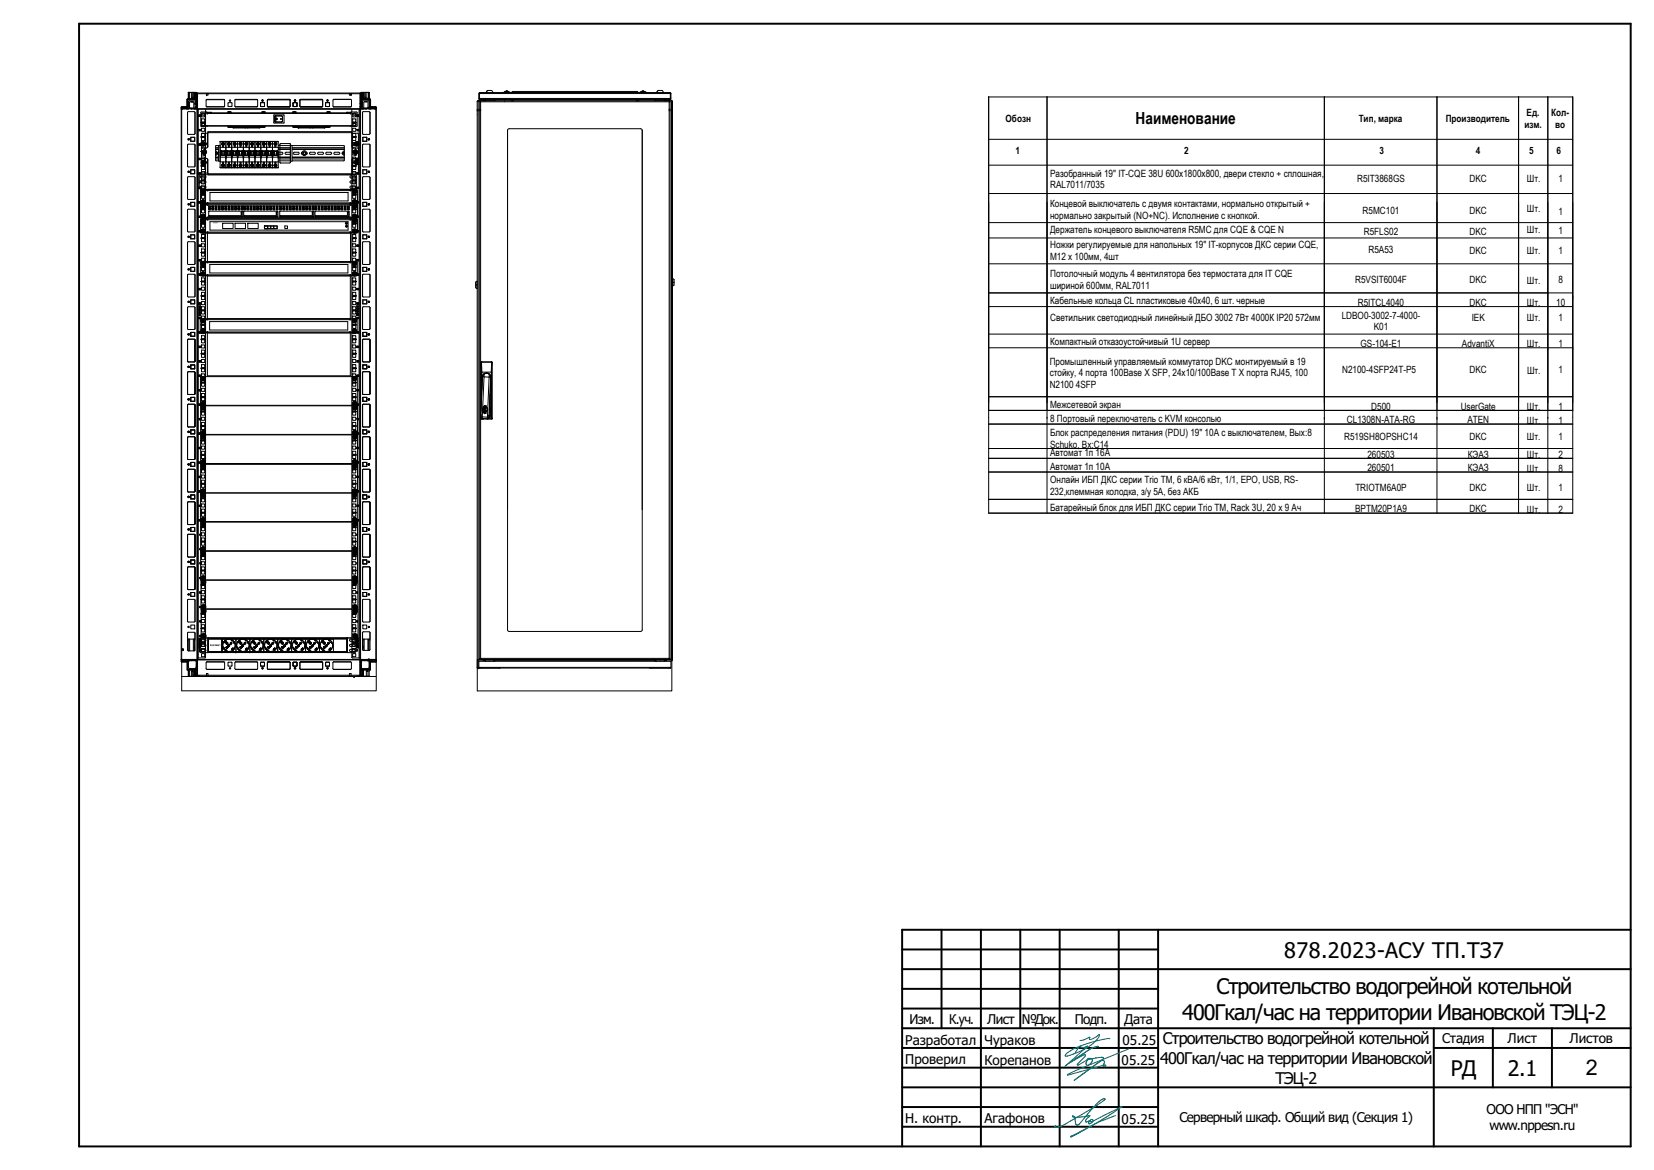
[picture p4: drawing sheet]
<svg xmlns="http://www.w3.org/2000/svg" width="420mm" height="297mm" viewBox="0 0 420 297" stroke-linecap="round" stroke-linejoin="round" font-family="sans-serif">
<defs><g id="words">
<g font-size="5.5">
<text x="326.1" y="243.2">878.2023-АСУ ТП.ТЗ7</text>
<text x="308.9" y="252.4">Строительство водогрейной котельной</text>
<text x="300.2" y="259">400Гкал/час на территории Ивановской ТЭЦ-2</text>
<text x="368.4" y="273.2">РД</text>
<text x="382.9" y="273.2">2.1</text>
<text x="402.7" y="273">2</text>
</g>
<text font-size="4.2" x="288.3" y="31.5">Наименование</text>
<g font-size="4.1">
<text x="295.3" y="265.1">Строительство водогрейной котельной</text>
<text x="294.6" y="270.1">400Гкал/час на территории Ивановской</text>
<text x="323.9" y="275.1">ТЭЦ-2</text>
</g>
<g font-size="3.4">
<text x="231" y="259.9">Изм.</text>
<text x="241" y="259.9">К.уч.</text>
<text x="250.7" y="259.9">Лист</text>
<text x="259.5" y="259.9">№Док.</text>
<text x="272.9" y="259.9">Подп.</text>
<text x="285.5" y="259.9">Дата</text>
<text x="229.9" y="265.3">Разработал</text>
<text x="250" y="265.2">Чураков</text>
<text x="285.1" y="265.3">05.25</text>
<text x="366.2" y="264.9">Стадия</text>
<text x="382.8" y="264.9">Лист</text>
<text x="398.6" y="264.9">Листов</text>
<text x="229.9" y="270.2">Проверил</text>
<text x="250" y="270.3">Корепанов</text>
<text x="284.8" y="270.3">05.25</text>
<text x="229.9" y="285">Н. контр.</text>
<text x="250" y="285.1">Агафонов</text>
<text x="284.8" y="285.3">05.25</text>
<text x="299.5" y="284.9">Серверный шкаф. Общий вид (Секция 1)</text>
<text x="377.5" y="282.8">ООО НПП &quot;ЭСН&quot;</text>
<text x="378.3" y="286.9">www.nppesn.ru</text>
</g>
<g font-size="2.5">
<text x="387.7" y="29.5">Ед.</text>
<text x="393.9" y="29.5">Кол-</text>
<text x="255.3" y="31">Обозн</text>
<text x="345" y="30.9">Тип, марка</text>
<text x="367.1" y="30.9">Производитель</text>
<text x="387.1" y="32.4">изм.</text>
<text x="394.9" y="32.4">во</text>
<text x="257.8" y="39">1</text>
<text x="300.7" y="39">2</text>
<text x="350.3" y="39">3</text>
<text x="374.7" y="39">4</text>
<text x="388.3" y="39.1">5</text>
<text x="395.3" y="39.1">6</text>
<text x="266.7" y="44.9">Разобранный 19&quot; IT-CQE 38U 600х1800х800, двери стекло + сплошная,</text>
<text x="266.7" y="47.8">RAL7011/7035</text>
<text x="344.6" y="46.1">R5IT3868GS</text>
<text x="373.2" y="46.2">DKC</text>
<text x="387.7" y="46.3">Шт.</text>
<text x="395.8" y="46.3">1</text>
<text x="266.7" y="52.5">Концевой выключатель с двумя контактами, нормально открытый +</text>
<text x="387.7" y="53.7">Шт.</text>
<text x="266.7" y="59.3">Держатель концевого выключателя R5MC для CQE &amp; CQE N</text>
<text x="266.7" y="55.5">нормально закрытый (NO+NC). Исполнение с кнопкой.</text>
<text x="346" y="54.4">R5MC101</text>
<text x="346.3" y="59.7">R5FLS02</text>
<text x="373.2" y="59.7">DKC</text>
<text x="373.2" y="54.4">DKC</text>
<text x="387.7" y="59.1">Шт.</text>
<text x="395.8" y="59.3">1</text>
<text x="395.8" y="54.5">1</text>
<text x="266.7" y="63.1">Ножки регулируемые для напольных 19&quot; IT-корпусов ДКС серии CQE,</text>
<text x="347.5" y="64.3">R5A53</text>
<text x="373.2" y="64.4">DKC</text>
<text x="387.7" y="64.5">Шт.</text>
<text x="395.8" y="64.5">1</text>
<text x="266.7" y="66">М12 x 100мм, 4шт</text>
<text x="266.7" y="70.3">Потолочный модуль 4 вентилятора без термостата для IT CQE</text>
<text x="344.1" y="71.9">R5VSIT6004F</text>
<text x="373.2" y="71.9">DKC</text>
<text x="395.8" y="72">8</text>
<text x="266.7" y="77.2">Кабельные кольца CL пластиковые 40x40, 6 шт. черные</text>
<text x="266.7" y="73.3">шириной 600мм, RAL7011</text>
<text x="344.8" y="77.7">R5ITCL4040</text>
<text x="373.2" y="77.7">DKC</text>
<text x="387.7" y="72">Шт.</text>
<text x="387.7" y="77.7">Шт.</text>
<text x="395.2" y="77.7">10</text>
<text x="266.7" y="81.5">Светильник светодиодный линейный ДБО 3002 7Вт 4000К IP20 572мм</text>
<text x="340.7" y="80.9">LDBO0-3002-7-4000-</text>
<text x="348.8" y="83.8">K01</text>
<text x="373.7" y="81.5">IEK</text>
<text x="387.7" y="81.6">Шт.</text>
<text x="395.8" y="81.6">1</text>
<text x="266.7" y="87.7">Компактный отказоустойчивый 1U сервер</text>
<text x="345.5" y="88.1">GS-104-E1</text>
<text x="371.2" y="88.1">AdvantiX</text>
<text x="387.7" y="88.2">Шт.</text>
<text x="395.8" y="88.2">1</text>
<text x="266.5" y="95.5">стойку, 4 порта 100Base X SFP, 24x10/100Base T X порта RJ45, 100</text>
<text x="266.5" y="92.6">Промышленный управляемый коммутатор DKC монтируемый в 19</text>
<text x="340.8" y="94.8">N2100-4SFP24T-P5</text>
<text x="373.2" y="94.8">DKC</text>
<text x="387.8" y="94.9">Шт.</text>
<text x="395.8" y="94.8">1</text>
<text x="266.5" y="98.5">N2100 4SFP</text>
<text x="266.7" y="103.6">Межсетевой экран</text>
<text x="266.7" y="107">8 Портовый переключатель с KVM консолью</text>
<text x="342" y="107.5">CL1308N-ATA-RG</text>
<text x="348.2" y="104">D500</text>
<text x="370.9" y="104">UserGate</text>
<text x="372.6" y="107.5">ATEN</text>
<text x="387.7" y="104.1">Шт.</text>
<text x="387.7" y="107.5">Шт.</text>
<text x="395.8" y="104.1">1</text>
<text x="395.8" y="107.5">1</text>
<text x="266.7" y="110.8">Блок распределения питания (PDU) 19&quot; 10A с выключателем, Вых:8</text>
<text x="266.7" y="113.7">Schuko, Вх:С14</text>
<text x="341.3" y="111.6">R519SH8OPSHC14</text>
<text x="373.2" y="111.6">DKC</text>
<text x="387.7" y="111.7">Шт.</text>
<text x="395.8" y="111.7">1</text>
<text x="266.7" y="115.7">Автомат 1п 16А</text>
<text x="266.7" y="119.2">Автомат 1п 10А</text>
<text x="347.2" y="116.2">260503</text>
<text x="347.2" y="119.6">260501</text>
<text x="372.7" y="116.2">КЭАЗ</text>
<text x="372.7" y="119.6">КЭАЗ</text>
<text x="387.7" y="116.2">Шт.</text>
<text x="387.7" y="119.7">Шт.</text>
<text x="395.8" y="116.2">2</text>
<text x="395.8" y="119.7">8</text>
<text x="266.7" y="122.6">Онлайн ИБП ДКС серии Trio TM, 6 кВА/6 кВт, 1/1, EPO, USB, RS-</text>
<text x="266.7" y="125.6">232,клеммная колодка, з/у 5А, без АКБ</text>
<text x="344.2" y="124.6">TRIOTM6A0P</text>
<text x="373.2" y="124.6">DKC</text>
<text x="387.7" y="124.7">Шт.</text>
<text x="395.8" y="124.7">1</text>
<text x="266.7" y="129.6">Батарейный блок для ИБП ДКС серии Trio TM, Rack 3U, 20 х 9 Ач</text>
<text x="344.1" y="130.1">BPTM20P1A9</text>
<text x="373.2" y="130.1">DKC</text>
<text x="387.7" y="130.1">Шт.</text>
<text x="395.8" y="130.1">2</text>
</g>
<text font-size="1.4" fill="#fff" x="19.8" y="291">GSPublisherVersion 0.56.100.100</text>
</g></defs>
<g fill="none" stroke="#000" stroke-width=".5">
<path d="M20.1 6h394v285h-394zM239.1 236v25M249.1 236v55M259.1 236v25M269.1 236v55M284.1 236v55M294.1 236v55M414.1 236h-185v55M229.1 246h185M229.1 256h65M229.1 241h65M229.1 251h65"/>
<path d="M229.1 261h185M229.1 266h65M229.1 276h185M229.1 271h65M364.1 261v30M364.1 266h50M379.1 261v15M394.1 261v15M229.1 286h65M229.1 281h65"/>
</g>
<g fill="none" stroke="#008080" stroke-width=".25">
<path d="M276.1 265.5a1.66 1.66 0 0 1-2 .1l-1.1 1.6M276.1 265.5l.1 .1M276.2 265.6l-5.7 5.1 6.1-4.2M276.6 266.5l-5.1 3.3 3.9-2.1 .2 .4-2.1 2.1 .4 .1 2.2-1.2-.3 .7a.44 .44 0 0 0 0 .5 .44 .44 0 0 0 .5 .1l.9-.8M277.1 268.7h.1M277.1 268.7h-.8l-.1 .2 3.5-.5 .5 .2-7.4 5.6 6.2-4.5 1.1-.5M277.1 268.7l.3 .3-.2 .6M277.2 269.6h.1M278.8 265.6l-2.2 .9M278.8 265.6h.1M278.9 265.6h.1M280.1 269.2h.1"/>
<path d="M281.8 263.7l-.1-.1a26.2 26.2 0 0 0-10.9 3.8l-.3 .7a14.5 14.5 0 0 0 8.4-4.7l.2-.8-2.1 1.3a.33 .33 0 0 1-.4-.2 .33 .33 0 0 1 .1-.4l-1.5 .7-1 .1M286.6 266.3l-13.5 5.5-2 1.1 9.3-2.5h.4l-.1 .3-.2 .1-.3-.3 .3-1-.4-.3M268 285.7h.1M271.9 288.5v.1M276.7 284.5h-.1M276.7 284.5l.1 .1a.33 .33 0 0 0-.4 .3 .33 .33 0 0 0 .4 .3l.7-.6a.33 .33 0 0 0-.1-.4 .33 .33 0 0 0-.5 .1 .33 .33 0 0 0 .1 .5l7.9-3.9-6.4 4.1-4.7 2.7-1.9 .9M276.7 283.2l-3 .4a1.08 1.08 0 0 1-1.3-.3 .66 .66 0 0 1 .6 .8l.1 .7a.57 .57 0 0 0 .2 .7 .57 .57 0 0 0 .8-.2l2.7-3.3 2.5-2.6a.92 .92 0 0 1 1.3-.3l-3.4 2.3-5.3 3.1a6.1 6.1 0 0 1-3.9 1.6v-.4M276.7 283.2h.1M276.7 283.2l-.3 .4a1.09 1.09 0 0 0-.6 1.2l.8-.3M283.3 283.2a49.1 49.1 0 0 0-10.4 4.8l-1 .5"/>
</g>
<path d="M27.5 14.9h381.9v214.2h-381.9z" fill-rule="evenodd" fill="#fff"/>
<g fill="none" stroke="#00ff80" stroke-width=".25">
<path d="M46.2 27.4l-.2 .1M46.3 27.6l-.1 .1M46.4 27.1l-.1 .2M46.6 27.6l-.1 .1M46.8 27.1l-.2 .2M47 27.6l-.1 .1M47.2 27.1l-.2 .2M47.4 27.6l-.1 .1M47.6 26.6l-.1 .2M47.6 26.3l-.1 .1M47.6 27l-.2 .3M47.6 25.9l-.1 .1"/>
<path d="M47.6 25.5l-.1 .1M47.7 25.1l-.2 .2M48.1 25.1l-.2 .1M48.4 25.1l-.1 .1M48.8 25.1l-.1 .1M49.2 25.1l-.2 .1M49.6 27.6l-.1 .1M49.7 24.6l-.2 .1M49.7 24.3l-.2 .1M49.7 25l-.3 .2M49.7 23.9l-.2 .1M49.9 23.6l-.1 .1"/>
<path d="M50.1 23.8l-.1 .1M50.2 24.1l-.2 .2M50.2 27.1l-.2 .1M50.2 27.4l-.3 .3M50.2 26l-.2 .1M50.2 25.6l-.2 .1M50.2 25.2l-.2 .2M50.2 24.9l-.2 .1M50.2 24.5l-.2 .1M91.5 27.6l-.1 .1M91.5 27.2l-.1 .1M91.5 26.1l-.1 .1"/>
<path d="M91.5 25.7l-.1 .1M91.5 25.4l-.1 .1M91.5 25l-.1 .1M91.5 24.6l-.1 .1M91.5 24.2l-.1 .2M91.5 23.9l-.1 .1M91.8 23.6l-.1 .1M91.9 27.6l-.2 .1M92 24.8l-.1 .2M92 24.5l-.1 .1M92 24.1l-.1 .1M92 23.7l-.1 .2"/>
<path d="M92.2 25.1l-.2 .1M92.5 25.1l-.1 .1M92.9 25.1l-.1 .1M93.3 25.1l-.2 .1M93.6 25.1l-.1 .1M94 25.1l-.1 .1M94.1 26.9l-.2 .1M94.1 26.5l-.2 .2M94.1 26.2l-.2 .1M94.1 25.8l-.2 .1M94.1 25.4l-.2 .1M94.1 27.6l-.1 .1"/>
<path d="M94.2 27.1l-.1 .2M94.5 27.6l-.2 .1M94.6 27.1l-.1 .2M94.8 27.6l-.1 .1M94.9 27.1l-.1 .2M95.2 27.6l-.1 .1M95.3 27.1l-.1 .2M95.5 27.3l-.1 .1M46.1 167.8l-.1 .1M46.1 167.4l-.1 .1M46.4 167.9l-.1 .1M46.5 167.4l-.1 .1"/>
<path d="M46.8 167.9l-.2 .1M46.9 167.4l-.1 .1M47.1 167.9l-.1 .1M47.3 167.4l-.2 .1M47.5 167.9l-.1 .1M47.6 167.4l-.1 .1M47.6 169.6l-.1 .2M47.6 169.3l-.1 .1M47.6 168.9l-.1 .1M47.6 168.5l-.1 .2M47.6 168.1l-.1 .2M47.7 169.9l-.1 .1"/>
<path d="M48.1 169.9l-.1 .1M48.4 169.9l-.1 .1M48.8 169.9l-.1 .1M49.2 169.9l-.1 .1M49.5 169.9l-.1 .1M49.6 171.3l-.1 .1M49.6 170.9l-.1 .2M49.6 170.6l-.1 .1M49.6 170.2l-.1 .1M49.8 171.5l.1-.1-.3 .3M49.8 167.4l-.1 .1M50.1 167.5l-.1 .1"/>
<path d="M50.1 167.8l-.1 .2M50.1 171.2l-.1 .1M50.1 170.8l-.1 .1M50.1 170.5l-.1 .1M50.1 170.1l-.1 .1M50.1 169.7l-.1 .1M50.1 169.3l-.1 .2M50.1 169l-.1 .1M50.1 171.6l-.1 .1M91.6 170.9l-.2 .1M91.6 171.3l-.2 .1M91.6 170.2l-.2 .1"/>
<path d="M91.6 167.9l-.2 .2M91.6 170.5l-.2 .1M91.6 169.8l-.2 .1M91.6 169.4l-.2 .1M91.6 169l-.2 .2M91.7 167.4l-.3 .3M91.8 171.4l-.3 .3M92 171.6l-.1 .1M92 170.4l-.1 .1M92 171.1l-.1 .2M92 170.8l-.1 .1M92 167.4v.1"/>
<path d="M92.2 169.9l-.3 .3M92.5 169.9l-.1 .1M92.9 169.9l-.1 .1M93.3 169.9l-.2 .1M93.7 169.9l-.2 .1M94.1 169.9l-.2 .1M94.1 169.5l-.1 .1M94.1 169.1l-.1 .1M94.1 168.8l-.1 .1M94.1 168.4l-.1 .1M94.2 167.9l-.2 .2M94.3 167.4l-.1 .1"/>
<path d="M94.6 167.9l-.2 .1M94.7 167.4l-.1 .1M94.9 167.9l-.1 .1M95.1 167.4l-.2 .1M95.3 167.9l-.1 .1M95.4 167.4l-.1 .1M95.6 167.6l-.2 .2"/>
</g>
<g fill="#000">
<path d="M54.1 56.5h.3h-.2v.1h.3l-.4 .1z" fill-rule="evenodd"/>
<path d="M54.3 56.6h.2z" fill-rule="evenodd"/>
<path d="M54.3 56.6h.2z" fill-rule="evenodd"/>
<path d="M54.3 56.5l.2 .1z" fill-rule="evenodd"/>
<path d="M54.3 56.6h.2z" fill-rule="evenodd"/>
<path d="M54.5 56.4l.3 .2-.3 .1zM54.6 56.5l.2 .1z" fill-rule="evenodd"/>
<path d="M54.9 56.4h.2l-.1 .2 .1 .1h-.2z" fill-rule="evenodd"/>
<path d="M55.1 56.5h.3h-.2l.2 .1z" fill-rule="evenodd"/>
<path d="M53.3 163.6h.6h-.4v.4l.6-.1-.8 .1z" fill-rule="evenodd"/>
<path d="M53.6 163.8h.5z" fill-rule="evenodd"/>
<path d="M53.7 163.7l.4 .1z" fill-rule="evenodd"/>
<path d="M53.7 163.7l.3 .1z" fill-rule="evenodd"/>
<path d="M53.7 163.8h.3z" fill-rule="evenodd"/>
<path d="M54.2 163.6h.5l.1 .2-.6 .2zM54.4 163.6v.3h.2v-.2z" fill-rule="evenodd"/>
<path d="M54.9 163.6l.1 .2 .5-.2-.3 .2 .3 .2-.5-.2-.1 .2z" fill-rule="evenodd"/>
<path d="M55.5 163.7l.5-.1-.4 .2 .4 .2h-.4z" fill-rule="evenodd"/>
</g>
<g fill="none" stroke="#000" stroke-width=".25">
<path d="M46 27.6l.2 .1M46.1 27.6h.1M46.1 27.7l-.1 139.8M46.2 27.5l1.4 .1M46.2 27.5l.1 .1M46.2 27.1l-.2 .2M46.2 27.6h.2M46.3 27.6h-.1M46.3 27.6h.1M46.4 27.6h.1M46.5 27.3h.1M46.5 27.3h-.3l.1 .3"/>
<path d="M46.5 27.5h1.8M46.5 27.5l-.1 .1M46.6 27.3h.1M47.1 27.3h.1M47.3 27.3h.1M47.3 27.3h-.8M47.3 27.5v.1M47.3 27.3h.2M47.3 27.5l.2 .1M47.4 27.6h.1M47.5 27.5h.1M47.5 27.5v.1"/>
<path d="M47.5 27l-.1 .1M47.5 27.3h.1M47.6 27.3h-.1M47.6 27.3h.1M47.6 27.3h-1.4v.2M47.6 27.3v.1M47.6 27.3v.2M47.6 36.8v5.4l.2 .2h1.5l.2-.2M47.6 28.5v5.4l.2 .2h1.5l.2-.2M47.6 36.8l.2-.2h1.5l.2 .2M47.6 28.5l.2-.2h1.5l.2 .2M47.6 27.6v.1"/>
<path d="M47.6 26h.1M47.6 26.8h.1M47.6 27.6l1.7 .1M47.6 25.8v1.1M47.6 27.1l-.1 .2M47.7 27.4v.1M47.8 25.1l-.3 .3M47.8 35.2h.2v.3h-.2zM47.8 23.5v1.6M47.9 23.4l-.1 .1M47.9 23.4h.1M47.9 24.7h.2"/>
<path d="M47.9 27.6v.1M47.9 24.7v.3l.2-.3M47.9 23.4v1.3M47.9 25.2l-.3 .3M47.9 23.4h.2M48.1 23.4h.7M48.1 23.4l-.3 .1M48.3 27.5h.4M48.3 25.2h1M48.3 27.4v.1M48.4 25.2v.1M48.4 34.9h1v1h-1z"/>
<path d="M48.5 25.8h.1M48.5 25.8h.2M48.5 27.5l.1 .1M48.6 27.6h.1M48.6 23.4v.1M48.6 25.8h.1M48.6 23.5h1.3M48.6 24.7h.5M48.6 23.5h-.5v1.2M48.6 24.7l.2 .3M48.6 23.5v1.2M48.7 25.8h.1"/>
<path d="M48.7 27.5h.1M48.7 27.5h1M48.8 25.8h.1M48.8 23.4l1.1 .1M48.8 23.4v1.3M48.8 25v.1M48.9 25.8h.1M49 25.8h.1M49.1 24.7l-.3 .3M49.1 23.4v1.3M49.2 25.2v.1M49.2 27.4v-1.6h-1.1v1.6l-.2-.3v-1.4l.2-.3h1.4l.3 .3h-.3v1.6h.3l-.1 .1"/>
<path d="M49.4 23.6v1.5M49.5 23.6v1.4M49.5 36.7v5.5M49.5 28.5v5.5M49.5 23.6v1.5l-1.9 .1-.1 1.9h-1.3l-.2 .2 .1 140.7M49.5 27.6v.1M49.6 26.2h.1M49.5 26.1l.1 .1M49.5 26.3h.1M49.5 26.4h.1M49.5 26.5h.1M49.6 26.4l-.1 .2"/>
<path d="M49.6 26.3v.1M49.6 26.3h.1M49.6 26.2v.1M49.7 24.1h.1M49.7 25.1h.1M49.7 24.7h.1M49.7 24.2h.1M49.7 25.1l-.2 .1M49.7 25.1l-2 .2-.1 2M49.7 25.1l.1 .1M49.7 27.5h.1M49.7 27.5h-3.2"/>
<path d="M49.7 27.5l.1 .1-.1-.1M49.7 24.9h.1M49.7 23.6l-.2 .2M49.7 24.9v.2M49.7 25.1v.1M49.7 25.2h.1M49.7 23.7h.2M49.7 23.7v.2h.3M49.7 23.7v1.4M49.7 23.7v1.2M49.8 25.2h.1M49.8 26.3h.1"/>
<path d="M49.8 25.8v1.6h-2.2M49.8 25.2v.1M49.8 25.3l.1 .5M49.9 23.5v.1M49.9 27.1h.1M49.9 27.6l.1-.1zM49.9 26.1h.1M49.9 24.1v1M49.9 25.1h.1M49.9 24.9l.1 .1M49.9 27.3h.1zM49.9 24.1v3.5"/>
<path d="M49.9 27.1h-.4M49.9 26.3h.1M49.9 23.7l.1 .2M49.9 23.7l.1 3.8-1.6 .1M49.9 25.2l-.1 .1M50 26.3h.1M49.9 25.1l-.2 .1M49.9 25.2v2.1M50 23.9h.1M50 23.9v.1M50 23.6l.2 .2h41.2M50 26.1h.1"/>
<path d="M50 24l-.1 .1M50 24h.1M50 25h.1M50 25.1h.1M50 25.1h-.1M50 26.3h.2M50 27.1h.2M50.2 23.6l-.1 143.8h-.1v-139.7M50.2 27.7h41.2M50.4 27.7v139.3M50.4 32.8h.3l-.2 .1 .1 .3zM50.5 29.2l.2 .1-.1 .2h-.2z"/>
<path d="M50.5 36.5l.2 .1-.2 .3zM50.6 36.8h.1M50.5 36.6l.1 .1zM50.7 36.6l.1 .3 .2-.1-.2-.1M50.7 29.2h.2l-.1 .1 .1 .2zM50.8 36.6h-.1M50.8 32.9h.1h-.1l.1 .3-.2-.1zM50.8 29.4l.1 .1zM50.9 36.7h.1M50.8 36.5v.1M50.8 33h.1M50.8 29.4h.1"/>
<path d="M50.8 36.7h.1M50.8 36.5h.1M50.9 33h.1M50.9 36.5v.1M51 28.5l1.4-.1 .2 .5 .1-.3h36.3l.1 .3 .1-.5h1.4l.1 3.6-1.3 .1-.2-.2h-36.8l-.1 .2h-1.2zM51 34.8h1zM51 31.1h.1M51 38.4l1 .1zM51 31.1h1M51.1 36.8l.1 .2M51.1 36.8h.1M51.1 36.2h.1"/>
<path d="M51.2 37.8l.1-.2h1.1l.3-.2 .1-4h36.6v4l.4 .2h1.1l.1 .2M51.2 36.8v4.1M51.2 36.1l-.1 .1M51.2 40l.2 .2h1l.3 .2 .1 3.7M51.2 30.2h.8v.8h-.8zM51.2 33.9h.8v.7h-.8zM51.2 37.5h.8v.8h-.8zM51.2 28.9h.8v.8h-.8zM51.2 32.6h.8v.7h-.8zM51.2 36.2h.8v.8h-.8zM51.2 39.9h.8v.8h-.8zM51.2 31.2h.8v.8h-.8z"/>
<path d="M51.2 34.9h.8v.8h-.8zM51.2 38.6h.8v.8h-.8zM51.3 28.8l.5-.1 .3 .3-.2 .2h-.4l-.2-.1zM51.4 31.3h.5l.1 .4-.6 .1-.2-.2zM51.6 39.1l.3 .4 .3-.3M51.6 39.1h.1M51.7 38.4h.4v.4h-.4zM51.8 36.3h-.4l.1 .2M51.9 36.5h.1M51.9 36.5h-.2M51.9 36.5l-.2 .3-.1-.2-.2 .1 .1-.1-.2-.1h.2M52 31.1h.1"/>
<path d="M52.1 36.2a.31 .31 0 0 1 .4 .3 .31 .31 0 0 1-.4 .3M52.1 39.1h.1M52.2 27.7v139.2l-.2 .1h-1.9M52.4 25.3h4.6M52.4 24h.1M52.4 24.1h.1M52.4 23.9h.1M52.4 23.8v.1M52.4 23.7h.4v.5h-.4zM52.4 27.1h4.6M52.4 24v.2M52.4 23.9v.1"/>
<path d="M52.6 28.8h36.5M52.6 27.1l-.3-.2 .1-1.6 4.4-.1 .2 .2v1.5l-.2 .2M52.6 31.9l.1 .1M52.6 28.6v.1M52.6 28.5h-.1M52.6 28.5v.1M52.6 28.6h.1M52.6 28.5h.7M52.7 33.8v3.6M52.7 31.9v.1M52.7 32h36.2M52.8 33.7h36.6"/>
<path d="M52.8 33.8l-1.6 .1v2.3M53.3 28.6l.4-.1v.1M54.8 37.8h32.6M54.8 39.9h32.6M54.8 37.9h32.6M54.8 38.6l.1 .3zM54.8 38.3a.62 .62 0 0 1 .4 .6 .62 .62 0 0 1-.4 .6M54.8 37.5h32.6M54.8 40h32.6M54.8 37h32.5l.1 .1v3.6l-.1 .1h-32.4l-.1-.1zM54.9 38.9l-.1 .3zM55.2 38.7l.1 .2-.2 .3"/>
<path d="M56 38.7l1.1-.1 .3 .3-.3 .3h-1l-.2-.1zM57.9 28.5h.7M57.9 32.2h.7M57.9 32.2h.1M57.9 28.5v.1M57.9 32v.2M57.9 32.2l.3 .1M57.9 28.4h.7M57.9 28.4v.1M57.9 26.1h1v.9h-1zM58.1 32.3h.7M58.1 38.7l1.1-.1 .3 .3-.3 .3h-1l-.3-.3z"/>
<path d="M58.2 32.3h.1M58.2 28.4v.2M58.2 32v.2M58.3 25.4h.2v.2h-.2zM58.6 32.3h.1M58.6 32.2l.7 .3M58.6 32.2l-.4 .1M58.6 28.4v.1M58.6 32.1l.8 .3M58.6 32.2h.1M58.6 28.5v.1M58.6 32v.2"/>
<path d="M58.9 32.2h7.4M59 32.3h7.1M59.3 32.5h6.6M59.4 32.4l-.1 .1M59.4 32.4h.1M59.4 32.4h6.4M59.7 25.3h5.7M59.7 27.1h5.6M59.9 27.1l-.3-.2v-1.5l.3-.2h5.3l.2 .2v1.5l-.2 .2M60.1 38.7l1.2-.1 .2 .3-.2 .3h-1l-.2-.1zM62.2 38.7l1.1-.1 .3 .3-.3 .3h-1l-.2-.1zM62.2 32.3v.2"/>
<path d="M62.9 32.3v.2M64.3 38.7l-.1 .3 .1 .2M64.6 38.9l.1 .3h.4M64.7 38.6h.4M64.7 38.6l-.1 .3M65.1 38.6l.1 .3M65.2 38.9l-.1 .3M65.5 38.7l.1 .3-.2 .2M65.8 32.4l.1 .1M65.8 32.4h.1M65.8 32.3v.1M66.2 26.1h.9v.9h-.9z"/>
<path d="M66.3 38.7l1.2-.1 .2 .3-.2 .3h-1l-.3-.1zM66.5 32.3h.1M66.5 32.2h.8M66.5 28.5h.8M66.5 32.1l-.7 .3M66.5 32.2h.1M66.5 32.1l-.6 .2h-6.6M66.5 28.5v.1M66.5 32v.2M66.5 25.4h.3v.2h-.3zM66.5 28.4v.1M66.5 32.2l.5 .1"/>
<path d="M66.5 28.4h.8M66.5 28.4h.4M66.6 32.2l-.7 .3M66.9 32v.2h-.4M67 32.3h.1M67.1 32.3h-.1M67.1 32.3h-.8M67.3 28.4v.1M67.3 32.2l-.2 .1M67.3 28.4h-.4v.2M67.3 32.2h.1M67.3 28.5v.1"/>
<path d="M67.3 32v.2M67.9 25.3h5.7M68 27.1h5.6M68.1 27.1l-.2-.2v-1.5l.2-.2h5.4l.2 .2v1.5l-.2 .2M68.4 38.7l1.1-.1 .3 .3-.3 .3h-1l-.2-.3zM69.6 29.2h2.5v2h-2.5zM69.8 30.7l.2 .3M69.8 29.7v1M69.8 30.7h.1M69.8 29.7h.1M69.9 30.7l.2 .3M69.9 29.7v1"/>
<path d="M70 30.2l.2 .2M70 29.4l-.2 .3M70 29.4h1.5M70 31h1.5M70.1 30.1l.2-.1v.3l-.2 .1zM70.1 30.1h.2v.2h-.2zM70.1 29.4l-.2 .3M70.2 30l.2 .2-.2 .2M70.2 30l-.2 .2M70.5 38.7l1.1-.1 .2 .3-.2 .3h-1l-.2-.1zM71.2 30.2h.4zM71.5 29.4l.2 .3"/>
<path d="M71.7 30.7l-.2 .3M71.7 29.7v1M72.5 38.7l1.1-.1 .3 .3-.3 .3h-.9l-.3-.3zM74.4 28.5h.8M74.4 28.4v.2M74.4 32.2h.8M74.4 32.2l.3 .1M74.4 28.4h.7M74.4 32.2h.1M74.4 32v.2M74.4 28.4h.4M74.5 26.1h.9v.9h-.9z"/>
<path d="M74.6 32.3h.7M74.6 38.7l1.1-.1 .3 .3-.3 .3h-1l-.2-.1zM74.7 32.3h.1M74.8 32v.2h-.4M74.8 28.5v.1M74.8 25.4h.2v.2h-.2zM75.1 32.3h.1M75.1 32.1l.8 .3M75.1 32.2l.7 .3M75.1 28.4l.1 .1M75.1 32.2l-.4 .1M75.1 28.4l-.3 .1"/>
<path d="M75.2 32.1l.6 .2M75.2 32.2h-.1M75.2 32v.2M75.2 28.5v.1M75.4 32.2h7.4M75.5 32.3h7.2M75.8 32.4v.1M75.8 32.3l.1 .1M75.8 32.3h.1M75.8 32.3h6.6M75.8 32.5h6.6M75.9 32.4l-.1 .1"/>
<path d="M75.9 32.4h6.4M75.9 32.4h.1M76.2 25.3h5.7M76.2 27.1h5.6M76.4 27.1l-.2-.2v-1.5l.2-.2h5.3l.2 .2v1.5l-.2 .2M76.7 38.7l-.2 .3 .2 .2M76.9 38.9l.2 .3M77.1 38.6l.2-.1 .3 .4M77.1 38.6l-.2 .3M77.1 39.2h.3M77.6 38.9l-.2 .3M77.8 38.7l.2 .2-.2 .3"/>
<path d="M78.7 38.7l1.1-.1 .3 .3-.3 .3h-1l-.2-.1zM78.7 32.3v.2M79.5 32.3v.2M80.8 38.7l1.1-.1 .3 .3-.3 .3h-1l-.3-.3zM82.3 32.4l.1 .1M82.3 32.4h.1M82.4 32.3l-.1 .1M82.4 32.4v.1M82.7 26.1h.9v.9h-.9zM82.8 38.7l1.2-.1 .2 .3-.2 .3h-1l-.3-.1zM83 32.3h.1M83 28.5h.8"/>
<path d="M83 32.1l-.6 .2M83 32.2h.8M83 32.1l-.7 .3M83 32.2h.1M83 28.5v.1M83 32v.2M83 25.4h.3v.2h-.3zM83.1 32.2l.2 .1M83.1 28.4l-.1 .1M83.1 28.4h.7M83.1 32.2l-.7 .3M83.4 32.3h.1"/>
<path d="M83.4 32.3h-.1M83.4 28.4v.2M83.4 32.2h-.3M83.4 32v.2M83.4 32.2h.4M83.5 32.3h.1M83.6 32.3h-.8M83.6 32.3h-.1M83.8 32.2l-.2 .1M83.8 28.4v.1M83.8 32.2h.1M83.8 28.5v.1"/>
<path d="M83.8 32v.2M84.7 27.1h4.4M84.7 27.1l-.1-.2v-1.5l.1-.2h4.3l.3 .2v1.5l-.3 .2M84.9 38.7l1.1-.1 .3 .3-.3 .3h-1l-.2-.3zM87 38.7l-.2 .2 .2 .3M87.3 38.9l.1 .3M87.3 38.7l.1-.1-.1 .3zM87.4 38.3l-.3 .2-.1 .5 .4 .5M88.3 28.5v.1M88.7 23.7h.4v.5h-.4zM89 31.9l-.1 .1M89 28.6h.1"/>
<path d="M89.1 28.5h.1M89.1 28.6v.1M89.1 28.5v.1M89.1 28.5l-1.1 .1M89.1 31.9l-.2 .1M89.1 23.9h.1M89.1 24.1h.1M89.1 24h.1M89.1 23.8v.1M89.3 27.7v139.2l.2 .1h1.9M89.4 33.8l1.6 .1v2.3M89.5 33.8v3.6"/>
<path d="M89.6 30.2h.7v.8h-.7zM89.6 33.9h.7v.7h-.7zM89.6 37.5h.7v.8h-.7zM89.6 28.9h.7v.8h-.7zM89.6 32.6h.7v.7h-.7zM89.6 36.2h.7v.8h-.7zM89.6 39.9h.7v.8h-.7zM89.6 34.8h.9zM89.6 31.2h.7v.8h-.7zM89.6 34.9h.7v.8h-.7zM89.6 38.6h.7v.8h-.7zM89.6 38.4l.9 .1z"/>
<path d="M89.6 31.1h.9M89.6 31.1h.1M89.7 28.8l.5-.1 .2 .3-.1 .2h-.4l-.2-.1zM89.8 31.3h.5l.1 .4-.6 .1-.2-.2zM90 39.1h.1M90.1 38.4h.4v.4h-.4zM90.1 36.2a.31 .31 0 0 0-.4 .3 .31 .31 0 0 0 .4 .3M90.5 36.5l-.1-.2 .1 .1v-.1l.1 .1 .2-.1-.1 .2M90.5 36.5h-.2l.2 .1-.1 .1 .1-.1 .1 .2M90.5 31.1h.1M90.5 39.1h.1M90.5 38.5h.1"/>
<path d="M90.6 39.1a.31 .31 0 0 1-.3 .4 .31 .31 0 0 1-.3-.4M90.6 32.8h.2l-.1 .1 .1 .3zM90.6 29.2h.2v.3h-.2zM90.6 36.5l.2 .1-.1 .3zM90.7 29.2h.1M90.7 29.4h.1M90.7 36.5l.1 .1h-.1l-.1 .2M90.9 29.2l.2 .1-.2-.1 .1 .3zM90.9 36.5l.2 .1h-.2l.1 .3zM91 29.4h.1M91 36.7h.1M91 33h.1"/>
<path d="M90.9 32.9h.1M91 32.9l-.1 .3 .2-.1-.1-.1M91 40l-.2 .2M91 36.1l.1 .1M91 37h.1M91 36.8h.1M91 36.2h.1M91.1 36.8l-.1 4.1M91.2 27.7v139.3M91.4 23.8v147.6M91.4 26.3h.1M91.4 27.1h.1"/>
<path d="M91.4 23.6h-42.1v1.5M91.5 24l.1 .9M91.5 25.1h.1M91.6 26.2h.1M91.5 24h.1M91.5 25h.1M91.5 27.5l.2 .1zM91.5 24l.1 .1M91.6 27.3h.1M91.6 27.7v139.7l-41.4 .1M91.6 23.6h.3M91.6 23.9l-.1 .1"/>
<path d="M91.6 23.9h.1M91.6 27.7l-.2-.1h-41.2l-.2 .1M91.6 23.6l-.2 .2M91.6 23.7h.2M91.6 24.9h.1M91.6 25.8h.2M91.6 24.9v2.4M91.6 23.7v.2M91.6 23.7l-.1 3.8 .5 .1M91.6 24.9l-.1 .1M91.6 27.1h.1M91.6 26.3h.1"/>
<path d="M91.6 24.9v.2M91.6 24.1h.1M91.6 24.1l.1 3.5M91.6 26.1v.1M91.6 27.1h.2M91.6 26.3h.2M91.7 27.1h.3M91.7 23.5v.1M91.7 23.5h2.1M91.8 25.3v2.1h2.1M91.8 25.2h-.2M91.8 25.2h.1"/>
<path d="M91.8 24.1h.1M91.8 23.7l.1 1.4M91.8 24.1l.1 1M91.8 23.7l.1 .2h-.3M91.8 23.7l.1 .4M91.8 24.9h.1M91.9 24.1h.1M91.9 23.6h.2v1.5h1.7l.3 .1v1.9h1.3l.2 .2-.2 140.7M91.9 23.6l.2 1.5M91.9 24.7h.1M91.9 24.2h.1M91.9 24.9h.1"/>
<path d="M91.9 24.1h-.1M91.9 27.5l-.1 .1 1.1-.1M91.9 27.5h.1M91.9 25.1l.2 .1M91.9 25.1v.1M91.9 27.4l-.1-.1h.2v-1.6h-.2l.2-.3h1.4l.3 .3v1.4l-.3 .3v-1.6h-1v1.6M91.9 25.1l2 .2 .1 2M92 27.6h1.7M92 27.6v.1M92 26.1v.5M92 36.8l.3-.2h1.4l.3 .2M92 28.5l.3-.2h1.4l.3 .2"/>
<path d="M92.1 36.7v5.5M92.1 28.5v5.5M92.1 23.6h.2v1.5M92.1 25.1l1.9 .1 .1 1.9h1.3l.1 .2M92.1 23.6v1.5M92.1 27.6h1M92.1 34.9h1v1h-1zM92.2 23.6v1.5M92.2 27.6v.1M92.2 25.2h1.1M92.4 25.2v.1M92.5 23.4v1.3"/>
<path d="M92.5 24.7l.2 .3M92.5 24.7h.5M92.6 25.8h.5M92.6 25.8h.1M92.7 25v.1M92.7 23.4v1.3M92.9 27.5h.1M92.9 25.8h.1M93 24.7l-.3 .3M93 27.6h.1M93 23.4v1.3M93 27.5h-.1"/>
<path d="M93.1 25.8h.1M93.1 25.2v.1M93.3 27.4v.1M93.4 23.4l.1 1.3M93.5 24.7l.1 .3 .1-.3M93.5 24.7h.2M93.5 35.2h.3v.3h-.3l.2-.3 .1 .2-.1 .1zM93.6 25.2l.3 .3M93.6 23.4l-1.9 .1M93.6 23.4h.1M93.6 23.4v1.3M93.7 23.4v1.3"/>
<path d="M93.7 23.4l.1 .1M93.7 27.6v.1M93.8 23.5v1.6M93.9 27.4v.1M93.9 26h.1M93.9 26.8h.1M93.9 27.5l-.9 .1M93.9 27.6v.1M93.9 27.4h.1M93.9 27.1l.2 .2M93.9 27.3h.1M93.9 27.3v.1"/>
<path d="M93.9 25.8v1.1M94 36.8v5.4l-.3 .2h-1.4l-.3-.2M94 28.5v5.4l-.3 .2h-1.4l-.3-.2M94 27.3h.1M94 27.3h-.1M94 27.5h.1M94 27.3l-.1 .2M94 27.3l-.1 .1M94 27.3h1.3l.1 .2M94 27.3h.2M94.1 27.5v.1M94.1 27.5h.1"/>
<path d="M94.1 27.6h.1M94.2 27.6h.1M94.2 27.5v.1M94.2 27.5h.1M94.2 27.5l.9 .1M94.2 27.3h.1M94.3 27.5l-.1 .1M94.3 27.3h.8M94.3 27.3h.1M94.4 27.3h.1M94.9 27.3h.1M95.1 27.5h.1"/>
<path d="M95.1 27.5v.1M95.1 27.3h.1M95.1 27.5h-3.2M95.1 27.3h.3l-.1 .3M95.1 27.6h.1M95.2 27.6h.1M95.3 27.6h.1M95.3 27.6h-.1M95.4 27.5l-1.7 .1M95.4 27.6h-.1M95.4 27.5l-.1 .1M95.4 27.7l.1 147.7h-49.4v-7.9"/>
<path d="M95.5 27.6l-.1 .1M121.2 25.8l.2-.3v2.7M121.2 25.8v149.6h49.4v-7.9M121.2 25.8h.2M121.4 25.6l-.1 .2M121.4 27.7v142.1l-.2-.3h.2M121.4 25.5h1.3M121.6 23.7l.3-.2-.2 .2M121.6 25.1l.1 .1M121.7 25h.1M121.7 23.7h48.7M121.7 23.7v1.5h48.5v-1.5"/>
<path d="M121.7 25h48.5M121.7 23.7h-.1l.1 1.4M121.7 23.7h.1M121.8 25.8h.2v2.3M121.9 23.5h48.2M122 25.6v.2M122 25.8h.1M122 25.6v.2h47.9v141.6M122 27.7v139.4h-.2M122.7 25.5h.3M122.7 25.5v.1M123 25.5h2.6"/>
<path d="M123.1 25.2l-.1 .3M123.3 25.2v.4M123.5 23.5l.3-.5h1l.4 .5M125.6 25.2v.4M127.9 23.4v.1M128.6 23.1v.1M128.6 23.1h.1M128.6 23.1l-.3 .1M128.6 23.2h.2M128.7 23.2v.2M128.7 23.1v.1M128.7 23.1l.1 .1"/>
<path d="M128.7 23.1h.1M128.8 23.1l.3 .1M128.8 23.1v.1M128.9 32.9l.4-.2h33.4l.4 .4v126.8l-.2 .3-33.6 .1-.4-.4zM129.2 23.4v-.2h-1.1v.2M129.8 23.4v.1M130.1 23.4v-.2h31.8v.2M130.1 25.6h.1M130.1 25.6h.4M130.1 25.6h-.4M161.9 25.6h.1M161.9 25.6h.3"/>
<path d="M161.9 25.6h-.4M162.2 23.4v.1M163.2 23.1l-.1 .1M163.2 23.1l-.3 .1M163.2 23.1v.1M163.2 23.2h.2M163.3 23.2h.5v.2M163.3 23.4v-.2h-.6v.2M163.3 23.1l.1 .1M163.3 23.1h.1M163.3 23.1v.1M163.4 23.1l.3 .1"/>
<path d="M163.4 23.1v.1M164.1 23.4l-36.4 .1M164.1 23.4l.2 .1M164.1 23.4v.1M166.3 25.5h4.2M166.3 25.2v.4M166.3 25.4h-40.7M166.8 23.5l.3-.5h1l.4 .5M168.7 25.2v.4M168.8 25.2l.2 .4M169.3 25.5v.1M169.9 25.6v.2h.3"/>
<path d="M169.9 25.8h.1M170 25.6v.2M170.1 23.5l.1 .2M170.1 23.5l.3 .2M170.2 23.7h.1M170.2 25h.1M170.3 25.1l-.1 .1M170.4 23.7l-.2 1.4M170.5 25.5l.3 .2M170.5 25.6l.1 .1M170.5 25.5v142.3M170.5 25.7h.3"/>
<path d="M170.8 25.7v141.8M251.1 24.6h148.3M251.1 35.4h148.3M251.1 24.5v105.8h148.3v-105.8M265.9 24.5v105.8M336.3 24.5v105.8M364.9 24.5v105.8M385.6 24.5v105.8M393 24.5v105.8M47.6 45v5.4l.2 .2h1.5l.2-.2M47.6 53.3v5.4M47.6 58.7l.2 .2h1.5l.2-.2"/>
<path d="M47.6 53.3l.2-.2h1.5l.2 .2M47.6 45.1l.2-.3h1.5l.2 .3M47.8 60h.2v.2h-.2zM47.8 51.7h.2v.3h-.2zM47.8 43.5h.2v.2h-.2zM48.4 43.1h1v1h-1zM48.4 51.4h1v1h-1zM48.4 59.6h1v1h-1zM49.5 45v5.5M49.5 53.3v5.4M50.4 40.2h.2v.4zM50.4 51.2h.2l-.1 .1 .2 .3h-.3l.2-.1z"/>
<path d="M50.5 44.1h.1M50.5 54.8l.1 .1v.3zM50.5 58.5l.2 .1-.1 .3zM50.5 47.7l.1 .1M50.5 47.7h.1M50.5 44.1v-.1v.2v-.3l.2 .2h-.2M50.6 47.7h.1M50.6 47.6l-.1-.1-.1 .3h.2M50.6 47.6v.1M50.7 44.6l.3-.2h39.1l.4 .4v2.8l-.4 .5h-39.1l-.4-.5zM50.9 55h.1M50.9 51.3h.1"/>
<path d="M50.9 58.7h.1M50.8 58.5l-.1 .3 .1 .1 .2-.1-.2-.1M50.8 47.7l.1 .1M50.8 55.1h.1M50.8 47.7h.1M50.8 43.9l.1 .1M50.8 44v.1M50.8 51.4h.1M50.8 43.9l-.1 .2h.2M50.8 44h.1M50.8 40.2l.1 .2M50.8 40.2h.1"/>
<path d="M50.8 40.4h.1M50.8 58.7h.1M50.8 58.5h.1M50.9 55v.1M50.9 47.7v-.1l-.1-.1-.1 .3 .1 .1 .1-.1M50.9 51.3v.1M50.9 47.7h.1M50.9 55l-.1-.1-.1 .2 .2 .1-.1-.1M50.9 58.5v.1M50.9 44.1h.1M50.8 43.9h.1M50.9 51.3l-.2-.1 .1 .4 .2-.1-.2-.1"/>
<path d="M50.9 40.3l-.2-.1v.2l.2 .2-.1-.2M50.9 44.8l1.1-.2 .3 .3-.3 .3h-.9l-.2-.2zM50.9 46.1l1.1-.2 .3 .3-.3 .3h-.9l-.2-.2zM50.9 47.4l1.1-.2 .3 .3-.3 .3h-.9l-.2-.1zM51 45.8h.1M51 49.4l1 .1zM51 45.8h1M51 53.1h1zM51 42.1h1zM51 56.8h1zM51.1 41.5l.1 2.4h1.6M51.1 41h.1"/>
<path d="M51.1 41.5h.1M51.2 40.8l-.1 .2M51.2 41.2h.8v.8h-.8zM51.2 44.9h.8v.8h-.8zM51.2 48.5h.8v.8h-.8zM51.2 52.2h.8v.8h-.8zM51.2 55.9h.8v.8h-.8zM51.2 59.5h.8v.8h-.8zM51.2 43.6h.8v.7h-.8zM51.2 47.2h.8v.8h-.8zM51.2 50.9h.8v.8h-.8zM51.2 54.6h.8v.7h-.8z"/>
<path d="M51.2 58.2h.8v.8h-.8zM51.2 42.2h.8v.8h-.8zM51.2 45.9h.8v.8h-.8zM51.2 49.6h.8v.8h-.8zM51.2 53.3h.8v.7h-.8zM51.2 56.9h.8v.8h-.8zM51.3 51.8l-.4 .2v3.2l.4 .2M51.3 55.6l-.4 .1v3.3l.4 .2M51.3 48.1l-.4 .2v3.3l.4 .1M51.4 52.1h.4l-.1 .2 .2 .1-.5 .1zM51.4 55.8h.4v.5h-.4zM51.4 58.5l.2 .1 .1-.2 .2 .2-.2 .1 .1 .2h-.4z"/>
<path d="M51.4 48.4h.4l-.1 .2 .2 .1h-.2v.2l-.1-.2-.2 .1zM51.4 51h.4v.5h-.4zM51.7 52.4l.1 .1M51.7 54.9l.2 .1h-.2v.2l-.1-.2-.2 .1 .1-.1-.2-.1h.2M51.7 48.7l.1 .1M51.8 54.7l-.1 .2v-.2l-.1 .1-.2-.1 .1 .2M51.8 58.5l-.1 .1M51.9 48.1h.5l.2 .4 .2-.1M51.9 51.8h.5l.1 .3h.3M51.9 55.6h.5l.2 .3 .2-.1M51.9 41.2l-.2 .3-.4-.2 .2-.3 .4 .2M52 45.8h.1"/>
<path d="M52.1 41a.3 .3 0 0 1 .4 .2 .3 .3 0 0 1-.4 .3M52.7 59.2h36.3v7.2h-36.3zM52.7 40.3v3.6M52.8 58.9h-.3l-.1 .3h-.5M52.8 51.5l-.3-.1-.1 .3h-.5M52.8 48.4h36.1M52.8 51.5h36.1M52.8 52.1h36.1M52.8 55.2l-.3-.1-.1 .3h-.5M52.8 55.2h36.1M52.8 55.8h36.1M52.8 58.9h36.1"/>
<path d="M52.8 58.9v.3M52.8 44.1h36.6M52.8 44.1v.3h36.6v-.3M53 52.9h.4v.4h-.4zM53 53.6h8.7v1.5h-8.7zM53 52.3h.4v.4h-.4zM53.1 54.7h8.4v.3h-8.4zM53.3 48.9h35.1v2.1h-35.1zM53.3 56.3h35.1v2.1h-35.1zM53.8 52.9h.4v.4h-.4zM53.8 52.3h.4v.4h-.4zM54.6 52.9h.5v.4h-.5z"/>
<path d="M54.6 52.3h.5v.4h-.5zM54.8 40.4h32.6M55.5 52.9h.4v.4h-.4zM55.5 52.3h.4v.4h-.4zM56.3 52.9h.4v.4h-.4zM56.3 52.3h.4v.4h-.4zM56.5 56.7h2.7v1.3h-2.7zM57.1 52.9h.5v.4h-.5zM57.1 52.3h.5v.4h-.5zM57.9 52.9h.5v.4h-.5zM57.9 52.3h.5v.4h-.5zM58.8 52.9h.4v.4h-.4z"/>
<path d="M58.8 52.3h.4v.4h-.4zM59.6 52.9h.4v.4h-.4zM59.6 52.3h.4v.4h-.4zM59.7 56.7h2.6v1.3h-2.6zM60.4 52.9h.5v.4h-.5zM60.4 52.3h.5v.4h-.5zM61.2 53.8h.3v.2h-.3zM61.2 54.2h.3v.2h-.3zM61.3 52.9h.4v.4h-.4zM61.3 52.3h.4v.4h-.4zM61.9 52.9h.4v.4h-.4zM61.9 53.6h8.7v1.5h-8.7z"/>
<path d="M61.9 52.3h.4v.4h-.4zM62 54.7h8.4v.3h-8.4zM62.7 52.9h.5v.4h-.5zM62.7 52.3h.5v.4h-.5zM62.9 56.7h2.7v1.3h-2.7zM63.5 52.9h.5v.4h-.5zM63.5 52.3h.5v.4h-.5zM64.4 52.9h.4v.4h-.4zM64.4 52.3h.4v.4h-.4zM65.2 52.9h.4v.4h-.4zM65.2 52.3h.4v.4h-.4zM66 52.9h.5v.4h-.5z"/>
<path d="M66 52.3h.5v.4h-.5zM66.8 52.9h.5v.4h-.5zM66.8 52.3h.5v.4h-.5zM67.2 57.4h.8v.7h-.8v-.7h3.2v.7h-3.2zM67.2 57.4h3.2v.7h-3.2zM67.7 52.9h.4v.4h-.4zM67.7 52.3h.4v.4h-.4zM68 57.4v.7M68.5 52.9h.4v.4h-.4zM68.5 52.3h.4v.4h-.4zM68.7 57.4v.7M69.3 52.9h.5v.4h-.5z"/>
<path d="M69.3 52.3h.5v.4h-.5zM69.5 57.4v.7M70.1 53.8h.3v.2h-.3zM70.2 52.9h.4v.4h-.4zM70.2 52.3h.4v.4h-.4zM71 52.9h.5v.4h-.5zM71 53.6h8.8v1.5h-8.8zM71 52.3h.5v.4h-.5zM71.1 54.7h8.5v.3h-8.5zM71.9 52.9h.4v.4h-.4zM71.9 52.3h.4v.4h-.4zM72.3 57.4h.7v.6h-.7z"/>
<path d="M72.7 52.9h.4v.4h-.4zM72.7 52.3h.4v.4h-.4zM73.5 52.9h.5v.4h-.5zM73.5 52.3h.5v.4h-.5zM74.4 52.9h.4v.4h-.4zM74.4 52.3h.4v.4h-.4zM75.2 52.9h.4v.4h-.4zM75.2 52.3h.4v.4h-.4zM76 52.9h.4v.4h-.4zM76 52.3h.4v.4h-.4zM76.8 52.9h.5v.4h-.5zM76.8 52.3h.5v.4h-.5z"/>
<path d="M77.7 52.9h.4v.4h-.4zM77.7 52.3h.4v.4h-.4zM78.5 52.9h.4v.4h-.4zM78.5 52.3h.4v.4h-.4zM79.3 53.8h.2v.2h-.2zM79.3 54.2h.2v.2h-.2zM79.3 52.9h.5v.4h-.5zM79.3 52.3h.5v.4h-.5zM80 53.6h8.7v1.5h-8.7zM80 52.3h.4v.4h-.4zM80 52.9h.4v.4h-.4zM80.1 54.7h8.4v.3h-8.4z"/>
<path d="M80.8 52.9h.4v.4h-.4zM80.8 52.3h.4v.4h-.4zM81.6 52.9h.5v.4h-.5zM81.6 52.3h.5v.4h-.5zM82.5 52.9h.4v.4h-.4zM82.5 52.3h.4v.4h-.4zM83.3 52.9h.4v.4h-.4zM83.3 52.3h.4v.4h-.4zM84.1 52.9h.5v.4h-.5zM84.1 52.3h.5v.4h-.5zM84.9 52.9h.5v.4h-.5zM84.9 52.3h.5v.4h-.5z"/>
<path d="M85.8 52.9h.4v.4h-.4zM85.8 52.3h.4v.4h-.4zM86.6 52.9h.4v.4h-.4zM86.6 52.3h.4v.4h-.4zM87.4 52.9h.5v.4h-.5zM87.4 52.3h.5v.4h-.5zM87.8 56.7h.3M87.8 57.4h.3zM87.8 57.4h.3M87.9 57.5v.1M88 56.6v.2M88 57.2h.1"/>
<path d="M88 57.2v.2M88 57.5v.1M88 57.5l-.1 .1M88.2 53.8h.3v.2h-.3zM88.3 52.9h.4v.4h-.4zM88.3 52.3h.4v.4h-.4zM88.9 46.1l1.1-.2 .3 .3-.3 .3h-.9l-.2-.2zM88.9 47.4l1.1-.2 .3 .3-.3 .3h-.9l-.2-.1zM88.9 44.8l1.1-.2 .3 .3-.3 .3h-.9l-.2-.2zM88.9 58.9l.2-.1 .1 .4h.6M88.9 51.5l.2-.1 .1 .3h.6M88.9 48.4v-.3h-36.1v.3"/>
<path d="M88.9 51.5v.2h-36.1v-.2M88.9 55.2l.2-.1 .1 .3h.6M88.9 52.1v-.3h-36.1v.3M88.9 55.2v.2h-36.1v-.2M88.9 55.8v-.2h-36.1v.2M88.9 58.9v.3M89.5 40.3v3.6M89.6 41.2h.7v.8h-.7zM89.6 44.9h.7v.8h-.7zM89.6 48.5h.7v.8h-.7zM89.6 52.2h.7v.8h-.7zM89.6 55.9h.7v.8h-.7z"/>
<path d="M89.6 59.5h.7v.8h-.7zM89.6 43.6h.7v.7h-.7zM89.6 47.2h.7v.8h-.7zM89.6 50.9h.7v.8h-.7zM89.6 54.6h.7v.7h-.7zM89.6 58.2h.7v.8h-.7zM89.6 49.4l.9 .1zM89.6 45.8h.9M89.6 45.8h.1M89.6 42.2h.7v.8h-.7zM89.6 45.9h.7v.8h-.7zM89.6 49.6h.7v.8h-.7z"/>
<path d="M89.6 53.3h.7v.7h-.7zM89.6 56.9h.7v.8h-.7zM89.6 42.1h.9zM89.6 53.1h.9zM89.6 56.8h.9zM89.8 51.8h-.6l-.1 .3h-.2M89.8 55.6h-.6l-.1 .2h-.2M89.8 48.1h-.6l-.1 .3h-.2M89.9 52.1h.4l-.1 .2 .1 .1-.4 .1zM89.9 55.8h.4v.5h-.4zM89.9 48.4h.4l-.1 .2 .1 .1-.2 .2-.1-.2-.1 .1zM89.9 58.5l.1 .1 .1-.2 .2 .2-.1 .1 .1 .2h-.4z"/>
<path d="M89.9 51h.4v.5h-.4zM90 54.9l-.2 .1h.2v.2l.1-.2 .2 .1-.1-.1 .1-.1h-.1M90.1 41a.3 .3 0 0 0-.4 .2 .3 .3 0 0 0 .4 .3M90.2 52.4l.1 .1M90.2 48.7l.1 .1M90.3 54.7h-.4l.1 .2M90.3 58.5l-.2 .1M90.3 51.8l.5 .2v3.2l-.5 .2M90.3 55.6l.5 .1v3.3l-.5 .2M90.3 48.1l.5 .2v3.3l-.5 .1M90.4 41h.4v.4h-.4zM90.6 44.1h.1"/>
<path d="M90.6 51.2h.2l-.1 .1 .1 .3h-.2l.1-.1zM90.6 40.2l.1 .1-.1 .2 .2-.1M90.6 58.5h.2v.4h-.2zM90.6 43.9l.2 .2-.1 .1zM90.7 51.3h.1M90.7 44l.1 .1zM90.7 58.6h.1M90.7 47.7h.1M90.7 40.4h.1M90.7 47.7l.1 .1M90.7 47.7l.1-.1-.2-.1 .1 .4 .1-.1M90.8 40.2l-.1 .2"/>
<path d="M90.8 40.2h-1l-.4 .2v3.7M90.8 54.9l-.2-.1v.4l.2-.2M90.9 54.9h.2h-.2l.1 .3zM90.9 51.3l.1 .3v-.3M90.9 51.2v.1M90.9 51.2l.2 .1h-.2M90.9 58.5l.2 .1h-.2l.1 .3-.1-.1zM91 44.1h.1M90.9 58.6h.1M90.9 40.3l.2 .2-.2-.1M91 51.3h.1M91 55h.1"/>
<path d="M90.9 40.3h.1M91 47.7h.1M91 47.7l.1 .2-.2-.1M91 47.7l-.1-.2v.3M91 40.2l-.1 .2M91 40.8l.1 .2M91 41.7h.1M91 44v-.2l-.1 .3M91 41.5h.1M91 41h.1M91 44.1h-.1M91.1 41.5l-.1 2.4h-1.6"/>
<path d="M92 58.7l.3 .2h1.4l.3-.2M92 53.3l.3-.2h1.4l.3 .2M92 45.1l.3-.3h1.4l.3 .3M92.1 45v5.5M92.1 53.3v5.4M92.1 43.1h1v1h-1zM92.1 51.4h1v1h-1zM92.1 59.6h1v1h-1zM93.5 60h.3v.2h-.3l.2-.3 .1 .2-.1 .2zM93.5 51.7h.3v.3h-.3l.2-.3 .1 .2-.1 .1zM93.5 43.5h.3v.2h-.3l.2-.3 .1 .2-.1 .2zM94 45v5.4l-.3 .2h-1.4l-.3-.2"/>
<path d="M94 53.3v5.4M251.1 41.9h148.3M251.1 49.1h148.3M251.1 56.5h148.3M47.6 78v5.5M47.6 75.2l.2 .2h1.5l.2-.2M47.6 66.9l.2 .2h1.5l.2-.2M47.6 78.1l.2-.2h1.5l.2 .2M47.8 76.5h.2v.2h-.2zM47.8 68.2h.2v.3h-.2zM48.4 67.9h1v1h-1zM48.4 76.1h1v1h-1z"/>
<path d="M49.5 61.5v5.5M49.5 69.8v5.4M49.5 78v5.5M49.5 69.8l-.2-.2h-1.5l-.2 .2v5.4M49.5 61.6l-.2-.2h-1.5l-.2 .2v5.3M50.4 69.5h.3l-.2 .1 .1 .3zM50.4 76.9h.2v.3zM50.5 73.2l.2 .1-.2 .3zM50.5 65.9l.2 .1-.1 .2h-.2zM50.6 73.4h.1M50.5 73.3l.1 .1zM50.5 77.7h.4v.7l-.2-.5 .2 .1v-.2h-.3v.4z"/>
<path d="M50.5 79.1h.4l-.1 .2 .1 .3-.2-.2-.2 .2 .2-.3zM50.5 78.5h.4l-.1 .6-.2-.2zM50.6 78.6h.3l-.1 .3zM50.7 62.5h-.2v-.3h.2l-.2 .3h.4l-.2-.2 .2-.1 .1 .4-.3-.1M50.7 78v.3zM50.7 79.6l.2 .1v.5l-.2-.4-.1 .4zM50.7 76.9h.2l-.1 .1 .2 .2h-.3l.2-.1zM50.7 65.9h.2l-.1 .1 .2 .2h-.3h.2zM50.7 73.3h.2h-.1l.2 .3h-.3l.2-.1zM50.8 69.5l.1 .1-.1 .1 .2 .2h-.3l.2-.1zM50.8 78v.3zM50.8 77h.1"/>
<path d="M50.8 73.3h.1M50.8 77.9v.5zM50.9 69.8l.4 .2M51 60.4l1 .1zM51 64.1h.1M51 75.1h1zM51 78.8h1zM51 64.1h1M51 67.8h.1M51 71.4l1 .1zM51 67.8h1M51.2 71.6h.8v.8h-.8z"/>
<path d="M51.2 75.3h.8v.7h-.8zM51.2 78.9h.8v.8h-.8zM51.2 63.2h.8v.8h-.8zM51.2 66.9h.8v.7h-.8zM51.2 70.5h.8v.8h-.8zM51.2 74.2h.8v.8h-.8zM51.2 77.9h.8v.8h-.8zM51.2 61.9h.8v.8h-.8zM51.2 65.5h.8v.9h-.8zM51.2 69.2h.8v.8h-.8zM51.2 72.9h.8v.8h-.8zM51.2 76.6h.8v.7h-.8z"/>
<path d="M51.2 60.6h.8v.8h-.8zM51.2 64.3h.8v.7h-.8zM51.2 67.9h.8v.8h-.8zM51.3 66.4l-.4 .2v3.2M51.4 66.7h.4v.4h-.4zM51.4 69.3h.4v.4h-.4zM51.9 66.4h.5l.1 .3h.2M52 64.1h.1M52 67.8h.1M52.7 70h36.3v10.9h-36.3zM52.7 69.8l-.2-.1-.1 .3h-.5M52.7 69.8v.2"/>
<path d="M52.7 69.8h36.2M52.7 66.7h36.2M52.7 66.4v.3M53.3 67.1h35v2.2h-35zM88.9 66.6v.1M88.9 66.4v.2M88.9 69.8l.2-.1 .1 .3h.6M88.9 69.8v.2M89.6 63.2h.7v.8h-.7zM89.6 66.9h.7v.7h-.7zM89.6 70.5h.7v.8h-.7zM89.6 74.2h.7v.8h-.7z"/>
<path d="M89.6 77.9h.7v.8h-.7zM89.6 61.9h.7v.8h-.7zM89.6 65.5h.7v.9h-.7zM89.6 69.2h.7v.8h-.7zM89.6 72.9h.7v.8h-.7zM89.6 76.6h.7v.7h-.7zM89.6 60.4l.9 .1zM89.6 75.1h.9zM89.6 78.8h.9zM89.6 64.1h.9M89.6 64.1h.1M89.6 60.6h.7v.8h-.7z"/>
<path d="M89.6 64.3h.7v.7h-.7zM89.6 67.9h.7v.8h-.7zM89.6 71.6h.7v.8h-.7zM89.6 75.3h.7v.7h-.7zM89.6 78.9h.7v.8h-.7zM89.6 71.4l.9 .1zM89.6 67.8h.9M89.6 67.8h.1M89.8 66.4h-.6l-.1 .3h-.2M89.8 66.7h.4v.4h-.4zM89.8 69.3l.1 .2M90 69.3l.3 .2-.2 .3-.3-.2z"/>
<path d="M90.3 66.4l.4 .2v3.2l-.4 .2M90.5 64.1h.1M90.5 67.8h.1M90.6 69.5h.2l-.1 .1 .1 .3zM90.6 65.9h.2v.3h-.2zM90.6 78.1l.2 .3 .2-.3-.2 .4 .2 .1h-.4l.2-.1zM90.6 73.2l.2 .1-.1 .3zM90.6 77.6l.2 .4 .2-.4-.2 .5h-.2zM90.6 62.2l.2 .1-.2 .1 .1 .2zM90.7 78.8h.2l.1 .5h-.4zM90.7 66.1v.1zM90.7 62.3h.1"/>
<path d="M90.7 77l.1 .1M90.7 77h.1M90.7 78.9h.2v.2h-.2zM90.7 66.1h.1M90.7 62.2h.1M90.7 79.8h.1M90.7 79.8v-.4l.1 .4M90.7 77.1l.1-.2h-.2h.1l-.1 .3 .2-.1M90.8 79.5v.3zM90.8 79.8h.1M90.8 79.4v.4zM90.8 79.8l-.1-.4-.1 .7h.4v-.6l-.1 .5h-.3l.1-.2"/>
<path d="M90.9 76.9h.2l-.2 .1 .2 .2h-.2l.1-.1zM90.9 69.5l.2 .1-.2 .1 .2 .2h-.2zM90.9 73.2h.2l-.2 .1 .2 .2h-.2zM90.9 62.2h.2l-.2 .1 .2 .2h-.2zM90.9 66h.1M90.9 66l.2-.1h-.2v.2M91 66l.1 .2-.2-.1M92 75.2l.3 .2h1.4l.3-.2M92 66.9l.3 .2h1.4l.3-.2M92 78.1l.3-.2h1.4l.3 .2M92 69.8l.3-.2h1.4l.3 .2v5.4M92 61.6l.3-.2h1.4l.3 .2v5.3"/>
<path d="M92.1 61.5v5.5M92.1 69.8v5.4M92.1 78v5.5M92.1 67.9h1v1h-1zM92.1 76.1h1v1h-1zM93.5 76.5h.3v.2h-.3l.2-.3 .1 .2-.1 .2zM93.5 68.2h.3v.3h-.3l.2-.3 .1 .2-.1 .2zM94 78v5.5M120.8 72.3h.4M121.1 71.4v1.8M121.1 71.4h.1M121.1 71.4l-.3 .2v1.4l.3 .2"/>
<path d="M121.1 73.2h.1M170.8 70.8h.1M170.8 71.7h.4M170.9 70.8v1.8M170.9 70.8l.3 .1v1.5l-.4 .2M251.1 60.4h148.3M251.1 67h148.3M251.1 74.4h148.3M251.1 77.8h148.3M47.6 94.5v5.4l.2 .2h1.5l.2-.2M47.6 86.3v5.4M47.6 83.4l.2 .2h1.5l.2-.2"/>
<path d="M47.6 91.7l.2 .2h1.5l.2-.2M47.6 94.6l.2-.2h1.5l.2 .2M47.6 86.3l.2-.2h1.5l.2 .2M47.8 93h.2v.2h-.2zM47.8 84.7h.2v.3h-.2zM48.4 84.4h1v1h-1zM48.4 92.6h1v1h-1zM49.5 94.5v5.5M49.5 86.3v5.4M50.5 95.2l.2 .1-.1 .3zM50.5 91.5l.1 .1v.3zM50.5 84.4l.1 .1"/>
<path d="M50.5 84.4h.1M50.5 80.6l.1 .2zM50.6 84.3v.1M50.6 84.3l-.1-.1-.1 .3h.2M50.8 84.2l.1 .1h-.1l.2 .3h-.3l.2-.1zM50.8 91.6h.1h-.1l.2 .3h-.3l.2-.1zM50.8 95.2l.1 .1-.1 .1 .2 .2h-.3l.2-.1zM50.8 88l.1-.1h-.2l.2 .3h-.2M50.8 88h.1M50.8 91.6v.1M50.8 88l.2 .2h-.6h.2l-.2-.3h.2l-.1 .1 .2 .2M50.8 80.6l.2 .3-.3-.1"/>
<path d="M50.8 80.6h.1M50.8 95.3h.1M50.9 80.6h-.2l.2 .2-.4 .1v-.4l.2 .3M50.9 99l-.1-.1v.3l.1-.2M51 89.8h1zM51 93.4l1 .1zM51 86.1h1zM51 82.4v.1M51 97.1v.1M51 97.1h1M51 82.4h1M51.2 82.6h.8v.8h-.8z"/>
<path d="M51.2 86.2h.8v.8h-.8zM51.2 89.9h.8v.8h-.8zM51.2 93.6h.8v.8h-.8zM51.2 97.3h.8v.7h-.8zM51.2 81.6h.8v.7h-.8zM51.2 85.2h.8v.8h-.8zM51.2 88.9h.8v.8h-.8zM51.2 92.6h.8v.7h-.8zM51.2 96.2h.8v.8h-.8zM51.2 99.9h.8v.8h-.8zM51.2 80.2h.8v.8h-.8zM51.2 83.9h.8v.8h-.8z"/>
<path d="M51.2 87.6h.8v.7h-.8zM51.2 91.2h.8v.8h-.8zM51.2 94.9h.8v.8h-.8zM51.2 98.6h.8v.8h-.8zM51.3 80.9l-.5 .2v3.2l.5 .2M51.3 95.6h-.4v7.3M51.3 81.2l.5 .1-.2 .1 .1 .2h-.4zM51.3 83.8h.4v.4h-.4zM51.4 95.9h.4v.4h-.4zM51.7 81.2l-.1 .1M51.8 80.9h.6l.1 .3 .2-.1M51.9 95.6h37.9"/>
<path d="M52 82.4v.1M52 97.1v.1M52.7 84.5h36.3v10.9h-36.3zM52.7 84.3l-.2-.1-.1 .3h-.6M52.7 84.3v.2M52.7 84.3h36.2M52.7 81.1h36.2M53.2 81.6h35.1v2.2h-35.1zM88.9 84.3l.1-.1 .2 .3h.5M88.9 84.3v.2M88.9 81.1v-.2h-36.2v.2M89.6 81.6h.7v.7h-.7z"/>
<path d="M89.6 85.2h.7v.8h-.7zM89.6 88.9h.7v.8h-.7zM89.6 92.6h.7v.7h-.7zM89.6 96.2h.7v.8h-.7zM89.6 99.9h.7v.8h-.7zM89.6 80.2h.7v.8h-.7zM89.6 83.9h.7v.8h-.7zM89.6 87.6h.7v.7h-.7zM89.6 91.2h.7v.8h-.7zM89.6 94.9h.7v.8h-.7zM89.6 98.6h.7v.8h-.7zM89.6 89.8h.9z"/>
<path d="M89.6 93.4l.9 .1zM89.6 82.6h.7v.8h-.7zM89.6 86.2h.7v.8h-.7zM89.6 89.9h.7v.8h-.7zM89.6 93.6h.7v.8h-.7zM89.6 97.3h.7v.7h-.7zM89.6 86.1h.9zM89.6 97.1h.9M89.6 82.4h.9M89.6 82.4v.1M89.6 97.1v.1M89.7 80.9h-.5l-.1 .3-.2-.1"/>
<path d="M89.8 81.2l.4 .1-.1 .1 .1 .2h-.4zM89.8 83.8h.4v.4h-.4zM89.8 95.9h.4v.4h-.4zM90.2 81.2l-.1 .1M90.3 80.9l.4 .2v3.3M90.3 95.6h.4v7.3M90.5 82.4v.1M90.5 97.1v.1M90.6 80.7h.1M90.6 80.8h.1M90.6 87.9h.2l-.1 .1 .2 .2h.1l-.1-.3h.2l-.2 .1 .2 .2h-.5h.1zM90.6 95.2h.2v.4l-.2-.1z"/>
<path d="M90.6 84.2h.2l-.1 .1v.3zM90.6 80.5v.4l.4-.1v-.3l.1 .4h-.2zM90.6 91.5l.2 .1-.1 .3zM90.6 98.9l.2 .1-.2 .1 .1 .1zM90.7 88h.1M90.7 99h.1M90.7 95.3v.2zM90.7 80.6l.1 .1zM90.7 84.3l-.4 .2M90.7 84.4h.1M90.7 99.1h.1M90.9 91.6l.2-.1-.2 .1 .2 .3h-.2l.1-.1z"/>
<path d="M90.9 95.2h.2l-.2 .1 .2 .3h-.2zM90.9 84.2h.2l-.2 .1 .2 .3h-.2zM90.9 98.9h.2l-.1 .3zM92 83.4l.3 .2h1.4l.3-.2M92 86.3l.3-.2h1.4l.3 .2M92 94.6l.3-.2h1.4l.3 .2M92 91.7l.3 .2h1.4l.3-.2M92.1 94.5v5.5M92.1 86.3v5.4M92.1 84.4h1v1h-1zM92.1 92.6h1v1h-1zM93.5 93h.3v.2h-.3l.2-.2 .1 .1-.1 .2z"/>
<path d="M93.5 84.7h.3v.3l-.3-.1 .3-.2-.1 .3zM93.5 84.7h.3v.3h-.3zM93.5 93h.3v.2h-.3zM94 94.5v5.4l-.3 .2h-1.4l-.3-.2M94 86.3v5.4M122.1 92.1h.1M122.1 92.1v12.1M122.1 92.1l.2 2.4M122.2 91.9h.1M122.2 91.9l-.1 .2M122.2 92l.2 6.9M122.2 92l-.1 .1"/>
<path d="M122.3 91.9l-.1 .1M122.3 91.9h2.6M122.3 94.5h2.5M122.3 94.5v6.3M122.3 91.9h2.5M122.3 91.9l-.2 .2M122.4 91.9h-.2M122.4 91.9h-.1M122.4 95.8h.1M122.4 96.7h.1M122.4 96.7v.1M122.5 96v.2"/>
<path d="M122.5 96a1.1 1.1 0 0 1 1-1.4 1.1 1.1 0 0 1 1.1 1.4M122.5 96h.1M122.5 95.6l-.4 9.7M122.6 95.5l-.1 .1M122.9 95.4a.7 .7 0 0 1 .7-.7 .7 .7 0 0 1 .7 .8M122.9 95.4v.3l-.3-.2M122.9 95.4l-.3 .1M123.6 94.7h.2a.96 .96 0 0 1 .8 .9l-.1-.2M123.6 94.7h-.2a.97 .97 0 0 0-.9 .8l.3-.5 .6-.3M124.2 95.7h-1.3l-.4 10.1M124.2 95.7l-.4 10.2M124.3 95.5h.3"/>
<path d="M124.3 95.5l-.1 .2M124.6 95.5v.1M124.6 95.5l-.4 .2M124.6 96.8h.1M124.6 96.8l-.4 8.6M124.6 96.8v.1M124.6 95.6v.1M124.6 95.7v.1M124.6 95.8h.1M124.6 95.7l-.4 9.7M124.6 96v9.5M124.6 96v.1"/>
<path d="M124.8 91.9h.1M124.8 94.5v11.3M124.8 94.5v11.5M124.8 91.9l.2 .2M124.9 91.9v.1M124.9 91.9h.1M124.9 92l.1 .1M124.9 92l-.1 2.5M124.9 91.9l.1 .2M125 92.1h.1M125 92.1l-.2 2.4M125 92.1v14.2"/>
<path d="M251.1 84.8h148.3M251.1 88.3h148.3M47.6 102.8v5.4l.2 .2h1.5l.2-.2M47.6 119.3v5.4l.2 .2h1.5l.2-.2M47.6 111.1v5.3l.2 .2h1.5l.2-.2M47.6 102.8l.2-.2h1.5l.2 .2M47.8 101.2h.2v.3h-.2zM47.8 117.8h.2v.2h-.2zM47.8 109.5h.2v.3h-.2zM48.4 100.9h1v1h-1zM48.4 109.1h1v1h-1zM48.4 117.4h1v1h-1z"/>
<path d="M49.5 102.8v5.4M49.5 111v5.5M49.5 119.3v5.5M49.5 119.3l-.2-.2h-1.5l-.2 .2M49.5 111.1l-.2-.2h-1.5l-.2 .2M50.4 106.2h.3l-.2 .1 .1 .3zM50.5 117.2l.2 .3-.2 .1zM50.5 109.9l.2 .1-.2 .3zM50.6 110.1h.1M50.5 102.5l.2 .1-.1 .3-.2-.1zM50.5 102.7h.1M50.5 110h.1"/>
<path d="M50.5 113.7v.2l.1-.1M50.5 113.7l.1 .2zM50.5 117.3l.1 .1zM50.6 113.6h-.2h.2v.2M50.6 113.6h.1M50.9 102.6l-.1-.1v.4h.5M50.9 113.6l-.1-.1v.4l.1-.2M50.9 117.3l-.1-.1v.4l.1-.2M50.9 102.7v.2M50.9 110l-.1-.1v.4l.1-.3M50.9 106.3l-.1-.1v.4l.1-.2M51 119.1l1 .1z"/>
<path d="M51 104.5h1zM51 108.1l1 .1zM51 100.8h1zM51 111.8h.1M51 115.5h.1M51 115.5h1M51 111.8h1M51.2 100.9h.8v.8h-.8zM51.2 104.6h.8v.8h-.8zM51.2 108.3h.8v.7h-.8zM51.2 111.9h.8v.8h-.8zM51.2 115.6h.8v.8h-.8z"/>
<path d="M51.2 119.3h.8v.8h-.8zM51.2 103.5h.8v.8h-.8zM51.2 107.2h.8v.8h-.8zM51.2 110.9h.8v.8h-.8zM51.2 114.5h.8v.8h-.8zM51.2 118.2h.8v.8h-.8zM51.2 102.3h.8v.7h-.8zM51.2 105.9h.8v.8h-.8zM51.2 109.6h.8v.8h-.8zM51.2 113.2h.8v.8h-.8zM51.2 116.9h.8v.8h-.8zM51.3 103h-.4v7.3h.4"/>
<path d="M51.3 110.4h-.4v7.3h.4M51.3 117.9h-.4v14.5h.4M51.4 102.2h.4v.4h-.4zM51.4 103.4l.3-.2 .2 .4-.3 .2zM51.4 109.6h.4l-.1 .1M51.4 110.7h.4v.4l-.1-.1-.1 .1zM51.4 117h.4v.4l-.1-.1-.1 .1zM51.4 118.1l.2 .2M51.4 103.3l.2 .1M51.5 117.2l-.1 .2M51.5 111l-.1 .1M51.6 118.1l.3 .2-.2 .3-.3-.2z"/>
<path d="M51.7 109.7l.2 .2-.2-.1v.2l-.1-.1-.2 .1 .1-.2-.1-.1h.1M51.9 102.9h37.9M51.9 103h37.9M51.9 110.3h37.9M51.9 117.7h37.9M51.9 110.4h37.9M51.9 117.9h37.9M52 111.8h.1M52 115.5h.1M89.6 103.5h.7v.8h-.7zM89.6 107.2h.7v.8h-.7zM89.6 110.9h.7v.8h-.7z"/>
<path d="M89.6 114.5h.7v.8h-.7zM89.6 118.2h.7v.8h-.7zM89.6 102.3h.7v.7h-.7zM89.6 105.9h.7v.8h-.7zM89.6 109.6h.7v.8h-.7zM89.6 113.2h.7v.8h-.7zM89.6 116.9h.7v.8h-.7zM89.6 104.5h.9zM89.6 108.1l.9 .1zM89.6 119.1l.9 .1zM89.6 100.9h.7v.8h-.7zM89.6 104.6h.7v.8h-.7z"/>
<path d="M89.6 108.3h.7v.7h-.7zM89.6 111.9h.7v.8h-.7zM89.6 115.6h.7v.8h-.7zM89.6 119.3h.7v.8h-.7zM89.6 100.8h.9zM89.6 115.5h.9M89.6 111.8h.9M89.6 111.8h.1M89.6 115.5h.1M89.8 103.4l.4-.2 .2 .4-.4 .2zM89.8 102.2h.4v.4h-.4zM89.9 110.7h.4v.4l-.2-.1-.1 .1-.2-.1 .2-.2z"/>
<path d="M89.9 117h.4v.4l-.2-.1-.1 .1-.2-.2 .2-.1zM89.9 109.6h.4l-.1 .1M89.9 103.3l.1 .1M89.9 118.1l.1 .2M90 109.7l-.2 .2 .2-.1v.2l.1-.1 .2 .1-.1-.2 .2-.1h-.2M90 118.1l.4 .2-.2 .3-.4-.2zM90 117.3l-.1 .1M90 111l-.1 .1M90.3 102.9h.4M90.4 103h.4v7.3h-.4M90.4 110.4h.4v7.3h-.4M90.4 117.9h.4v7.2h-.5"/>
<path d="M90.5 111.8h.1M90.5 115.5h.1M90.6 106.2h.2l-.1 .1 .1 .3zM90.6 117.4h.1M90.6 117.5h.1M90.6 102.6h.2v.3h-.2zM90.6 109.9l.2 .1-.1 .3zM90.6 117.2l.2 .2-.1 .2zM90.7 102.7h.1M90.7 117.3l.1 .1zM90.7 113.7h.1M90.7 113.7l.1 .1"/>
<path d="M90.7 113.7l-.1 .2 .2-.1M90.7 113.7l-.1-.2 .2 .2M90.7 102.6h.1M90.9 117.2l.2 .1-.1 .3zM90.9 106.2l.2 .1-.1 .3zM90.9 102.5l.2 .1-.1 .3zM90.9 109.9l.2 .1-.1 .2zM90.9 113.5l.2 .1-.1 .3zM92 102.8l.3-.2h1.4l.3 .2M92.1 102.8v5.4M92.1 111v5.5M92.1 119.3v5.5"/>
<path d="M92.1 100.9h1v1h-1zM92.1 109.1h1v1h-1zM92.1 117.4h1v1h-1zM93.5 101.2h.3v.3h-.3l.2-.3 .1 .2-.1 .2zM93.5 101.2h.3v.3h-.3zM93.5 109.5h.3v.3h-.3zM93.5 117.8h.3v.2h-.3zM93.5 117.8h.3v.2l-.3-.1 .3-.1-.1 .3zM93.5 109.5h.3v.3l-.3-.2 .3-.1-.1 .3zM94 119.3v5.4l-.3 .2h-1.4l-.3-.2M94 111.1l-.3-.2h-1.4l-.3 .2M94 119.3l-.3-.2h-1.4l-.3 .2"/>
<path d="M94 102.8v5.4l-.3 .2h-1.4l-.3-.2M94 111.1v5.3l-.3 .2h-1.4l-.3-.2M122.1 105.3v.1M122.1 105.8l.1 .4 .3 .1M122.1 105.3h.1M122.1 105.8h.1M122.1 105.8l.1 .3 .3 .2M122.1 105.4v.4M122.1 105.8h.4M122.1 105.3v.5M122.1 106.1v.2M122.1 106.3h.1"/>
<path d="M122.2 106.1l-.1 .2M122.2 106.3h.6M122.2 106.3h.1M122.3 106.2l-.1 .1M122.5 105.8v.5M122.5 105.8l1.3 .1M122.5 106.3h1.2M122.5 106.3l1.2 .1M122.5 106.3h.1M122.6 103.9l.4 .6-.4-.4M122.6 103.7v.2M123 104.9h.1"/>
<path d="M123 104.3h.1M123 104.2v.1M123 104.8h.1M123 103.3l-.4 .6 .4 .6M123 104.3v.6M123 103.3l-.4 .6M123 103.4v.1M123 103.5v.1M123 103.2h.1M123 103.1v.1M123 103.3h.1M123 103.5h.1"/>
<path d="M123 103.9h.1M123 103.6h.1M123 103v.7M123 103.9v.1M123 103.6v.6M123 103v.6M123 103.1v.5M123 103.1h.1M123 103.7v1.2M123 104.1h.1M123 104.9h.3M123 104.9h.2"/>
<path d="M123 104.2v.7M123 103h.4M123 103v.5M123 103.5l.2 .1M123 103.5v.7M123 103h.1M123.2 104.9h.1M123.2 103v.6M123.2 103.6h.2M123.2 103.6v1.3M123.3 104.9h.1M123.4 104.8h.1"/>
<path d="M123.4 103.6h.1M123.4 103.6v.6h-.4M123.4 103.2h.1M123.4 104.8l-.1 .1M123.4 103.5h.1M123.4 103.3l.4 .6-.1 .4-.3 .2M123.4 103.6v.6M123.4 104.2v.6M123.4 104.2l-.1 .7M123.4 103.6v-.6v.6M123.4 103.1h.1M123.4 103.3l.4 .6"/>
<path d="M123.7 106.3v.1M123.8 105.9l-.1 .4M123.8 105.9h.4M123.8 103.9l-.4 .6zM123.8 103.9v.1M123.9 106.3h1M124.1 106h.7M124.2 105.9l-.2 .4h-.3M124.2 105.9h.1M124.2 105.4v.1M124.2 105.9l-.2 .4-.3 .1M124.2 105.5v.4"/>
<path d="M124.2 105.4h.1M124.3 103.2l.1 .1M124.4 100.1v3.2M124.4 103.3l.2 1.6M124.6 105.4l-.4 .1M124.6 105.5l-.4 .1M124.6 105.2v.3M124.8 106l.1 .3M124.8 105.8h-.6M124.8 105.8l.1 .2M124.9 106l.1 .3M124.9 106h-.1"/>
<path d="M124.9 106.3h.1M125 106.3h-.1M251.1 107.6h148.3M251.1 116.3h148.3M251.1 119.8h148.3M251.1 113.9h148.3M399.4 100.7h-148.3M399.4 104.2h-148.3M47.6 127.6v5.4M47.8 134.3h.2v.2h-.2zM47.8 126h.2v.3h-.2zM48.4 125.6h1v1h-1z"/>
<path d="M48.4 133.9h1v1h-1zM49.5 127.5v5.5M49.5 135.8v5.5M49.5 132.9l-.2 .3h-1.5l-.2-.3M49.5 135.8l-.2-.2h-1.5l-.2 .2v5.4M49.5 127.6l-.2-.2h-1.5l-.2 .2M50.4 124.6h.2l-.1 .1 .2 .2h-.3l.2-.1zM50.5 120.9l.2 .1-.2-.1 .1 .4zM50.5 124.6h.1M50.5 131.9l.2 .1-.1 .3zM50.5 128.2l.1 .1v.3zM50.6 121h.1"/>
<path d="M50.7 139.3h.2v.3h-.1zM50.8 135.6l.2 .1-.2 .1 .1 .1zM50.9 135.7h.1M50.9 135.8h.1M50.9 124.6l-.1-.1v.4l.1-.2M50.9 128.3l-.1-.1v.4l.1-.2M50.9 132l-.1-.1v.3l.1-.1M50.9 121l-.1-.1v.3l.1-.2M51 122.8h1zM51 126.5h.1M51 130.1l1 .1zM51 126.5h1"/>
<path d="M51 133.8h.1M51 137.5h1zM51 133.8h1M51.2 122.9h.8v.8h-.8zM51.2 126.6h.8v.8h-.8zM51.2 130.3h.8v.8h-.8zM51.2 133.9h.8v.8h-.8zM51.2 137.6h.8v.8h-.8zM51.2 121.9h.8v.8h-.8zM51.2 125.6h.8v.7h-.8zM51.2 129.2h.8v.8h-.8zM51.2 132.9h.8v.8h-.8z"/>
<path d="M51.2 136.6h.8v.7h-.8zM51.2 120.6h.8v.8h-.8zM51.2 124.2h.8v.8h-.8zM51.2 127.9h.8v.8h-.8zM51.2 131.6h.8v.8h-.8zM51.2 135.3h.8v.7h-.8zM51.2 138.9h.8v.8h-.8zM51.3 132.5h-.4v7.3h.4M51.3 139.9h-.4v7.3h.4M51.3 125.1h-.4M51.4 125.4h.4v.4h-.4zM51.4 131.7h.4v.4h-.4z"/>
<path d="M51.4 132.8h.4v.4l-.1-.1-.1 .2zM51.4 139.1h.4v.4l-.1-.1-.1 .2zM51.4 124.4l.2 .1M51.5 139.4l-.1 .1M51.5 133.1l-.1 .1M51.6 124.4l.3 .2-.2 .3-.3-.2zM51.9 125.1h37.9M51.9 132.4h37.9M51.9 132.5h37.9M51.9 139.8h37.9M51.9 139.9h37.9M52 126.5h.1"/>
<path d="M52 133.8h.1M89.6 126.6h.7v.8h-.7zM89.6 130.3h.7v.8h-.7zM89.6 133.9h.7v.8h-.7zM89.6 137.6h.7v.8h-.7zM89.6 121.9h.7v.8h-.7zM89.6 125.6h.7v.7h-.7zM89.6 129.2h.7v.8h-.7zM89.6 132.9h.7v.8h-.7zM89.6 136.6h.7v.7h-.7zM89.6 120.6h.7v.8h-.7zM89.6 124.2h.7v.8h-.7z"/>
<path d="M89.6 127.9h.7v.8h-.7zM89.6 131.6h.7v.8h-.7zM89.6 135.3h.7v.7h-.7zM89.6 138.9h.7v.8h-.7zM89.6 122.8h.9zM89.6 126.5h.9M89.6 126.5h.1M89.6 122.9h.7v.8h-.7zM89.6 130.1l.9 .1zM89.6 137.5h.9zM89.6 133.8h.9M89.6 133.8h.1"/>
<path d="M89.8 125.4h.4v.4h-.4zM89.8 131.7h.4v.4h-.4zM89.9 132.8h.4v.4l-.5-.1 .2-.1zM89.9 139.1h.4v.4l-.2-.1-.1 .2-.2-.2 .2-.1zM89.9 124.4l.1 .2M90 124.4l.4 .2-.2 .3-.4-.2zM90 139.4l-.1 .1M90 133.1l-.1 .1M90.4 132.5h.4v7.3h-.4M90.4 139.9h.4v7.3h-.4M90.5 126.5h.1M90.5 133.8h.1"/>
<path d="M90.6 139.3h.2v.3h-.2zM90.6 124.6h.2l-.1 .1 .1 .2h-.2l.1-.1zM90.6 131.9h.2v.3h-.2zM90.6 135.6l.2 .1-.2 .1 .1 .1zM90.7 139.4h.1M90.7 135.7h.1M90.7 131.9v.3zM90.7 121h.1M90.7 121.1h.1M90.7 128.3l-.1-.1 .1 .4M90.7 121v.1M90.7 135.8h.1"/>
<path d="M90.7 125.1v7.3h-.4M90.7 121l-.1-.1 .1 .3 .1-.1h-.1M90.7 139.3h.1M90.9 131.9l.2 .1-.1 .2zM90.9 128.2l.2 .1-.1 .3zM90.9 120.9l.2 .1-.1 .2zM90.9 124.5l.2 .1-.1 .3zM92 135.8l.3-.2h1.4l.3 .2v5.4M92.1 127.5v5.5M92.1 135.8v5.5M92.1 125.6h1v1h-1zM92.1 133.9h1v1h-1z"/>
<path d="M93.5 126h.3v.3h-.3zM93.5 134.3h.3v.2h-.3zM93.5 134.3h.3v.2h-.3l.2-.3 .1 .2-.1 .2zM93.5 126h.3v.3l-.3-.2 .3-.1-.1 .3zM94 127.6v5.4M94 127.6l-.3-.2h-1.4l-.3 .2M94 132.9l-.3 .3h-1.4l-.3-.3M251.1 126.8h148.3M47.6 152.3v5.4M47.8 159h.2v.3h-.2zM47.8 150.8h.2v.2h-.2zM47.8 142.5h.2v.3h-.2z"/>
<path d="M48.4 142.2h1v.9h-1zM48.4 158.7h1v.9h-1zM48.4 150.4h1v1h-1zM49.5 144v5.5M49.5 152.3v5.5M49.5 157.7l-.2 .2h-1.5l-.2-.2M49.5 149.5l-.2 .2h-1.5l-.2-.2M49.5 141.2l-.2 .2h-1.5l-.2-.2M49.5 152.3l-.2-.2h-1.5l-.2 .2M49.5 144.1l-.2-.2h-1.5l-.2 .2v5.4M50.7 154.2h.1M50.7 154.1h.1"/>
<path d="M50.7 142.9h.3l-.2 .1 .1 .3zM50.8 146.6l.2 .1-.2 .2zM50.8 153.9l.2 .2-.2 .2zM50.9 157.7h.1M50.8 154l.1 .1zM50.8 157.8h.1M50.8 150.4l.1 .1M50.8 150.4h.1M50.9 150.4l-.2 .2 .2-.1M50.9 150.4l-.2-.2 .2 .2M50.9 157.7v.1M50.9 157.7l-.1-.1-.1 .2 .2 .1-.1-.1"/>
<path d="M51 141.1l1 .1zM51 144.8h1zM51 155.8h1h-1M51 159.5h1h-1M51 152.1h1M51 148.5h1M51.2 141.3h.8v.8h-.8zM51.2 144.9h.8v.8h-.8zM51.2 148.6h.8v.8h-.8zM51.2 152.3h.8v.8h-.8zM51.2 156h.8v.7h-.8zM51.2 159.6h.8v.8h-.8z"/>
<path d="M51.2 140.2h.8v.8h-.8zM51.2 143.9h.8v.8h-.8zM51.2 147.6h.8v.8h-.8zM51.2 151.2h.8v.8h-.8zM51.2 154.9h.8v.8h-.8zM51.2 158.6h.8v.8h-.8zM51.2 142.6h.8v.8h-.8zM51.2 146.3h.8v.7h-.8zM51.2 149.9h.8v.8h-.8zM51.2 153.6h.8v.8h-.8zM51.2 157.3h.8v.7h-.8zM51.4 147.3h-.4v7.3h.4"/>
<path d="M51.4 140.2h.4v.4h-.4zM51.4 146.5h.4v.4h-.4zM51.5 154.7h-.4v7.2M51.5 147.6h.4v.4h-.4zM51.8 154.2l.2-.1-.2-.3-.3 .2 .1 .1-.1 .2 .2-.1M51.8 154.2v.1l-.1-.1M51.8 155.2l.2 .1v-.4h-.4v.4M51.8 155.3v.1l-.1-.1M51.9 147.2h37.9M52 148.5h.1M52 152.1v.1M52 154.6h37.9"/>
<path d="M52 147.3h37.9M52 154.7h37.9M89.6 141.3h.7v.8h-.7zM89.6 144.9h.7v.8h-.7zM89.6 148.6h.7v.8h-.7zM89.6 152.3h.7v.8h-.7zM89.6 156h.7v.7h-.7zM89.6 159.6h.7v.8h-.7zM89.6 140.2h.7v.8h-.7zM89.6 143.9h.7v.8h-.7zM89.6 147.6h.7v.8h-.7zM89.6 151.2h.7v.8h-.7z"/>
<path d="M89.6 154.9h.7v.8h-.7zM89.6 158.6h.7v.8h-.7zM89.6 142.6h.7v.8h-.7zM89.6 146.3h.7v.7h-.7zM89.6 149.9h.7v.8h-.7zM89.6 153.6h.7v.8h-.7zM89.6 157.3h.7v.7h-.7zM89.6 141.1l.9 .1zM89.6 144.8h.9zM89.6 155.8h.9zM89.6 159.5h.9zM89.6 152.1h.9"/>
<path d="M89.6 148.5h.9M89.6 148.5h.1M89.6 152.1v.1M89.9 140.2h.4v.4h-.4zM89.9 146.5h.4v.4h-.4zM90 147.6h.4v.4h-.4zM90.1 154.2v.1l.1-.1M90.1 154.2l-.2-.1 .2-.3 .1 .2 .2-.1v.4l-.2-.1M90.2 155.3l-.1 .1 .2-.1M90.3 155.2l.1 .1v-.4h-.4v.4M90.5 147.3h.4v7.3h-.4M90.5 148.5h.1"/>
<path d="M90.5 152.1v.1M90.5 154.7h.4v7.2h-.4M90.6 154.1h.1M90.6 154.2h.1M90.6 142.9h.2l-.1 .1 .1 .3zM90.6 146.6l.2 .1-.1 .2zM90.7 157.7h.1M90.7 154l.1 .1zM90.7 150.5h.1M90.7 157.8h.1M90.7 150.4h.1M90.7 150.4v.1"/>
<path d="M90.7 150.4l-.1 .2 .2-.1M90.7 150.4l-.1-.2 .2 .2M90.7 157.7v.1M90.7 157.7l-.1-.1 .1 .3 .1-.1h-.1M90.8 150.5h-.1M90.8 154.1l-.2-.2v.4l.2-.1M92 144.1l.3-.2h1.4l.3 .2v5.4M92.1 144v5.5M92.1 152.3v5.5M92.1 158.7h1v.9h-1zM92.1 150.4h1v1h-1zM92.1 142.2h1v.9h-1z"/>
<path d="M93.5 142.5h.3v.3h-.3zM93.5 150.8h.3v.2h-.3zM93.5 159h.3v.3h-.3zM93.5 142.5h.3v.3l-.3-.2 .3-.1-.1 .3zM94 152.3l-.3-.2h-1.4l-.3 .2M94 141.2l-.3 .2h-1.4l-.3-.2M94 149.5l-.3 .2h-1.4l-.3-.2M94 157.7l-.3 .2h-1.4l-.3-.2M94 152.3v5.4M46 167.4h49.6M46.1 168h.1M46.1 171.7h49.4"/>
<path d="M46.1 167.5h.1M46.1 167.9h.1M46.1 167.5h3.9v3.9h-.3l-.1-1.5M46.1 167.5v.4h1.4M46.1 164.7h.5v.4h-.5M46.1 168h1.4v2h2l.1 1.6M46.1 167.8l.2 .1M46.2 167.6h-.1M46.3 164.7v.4M46.3 167.5l-.1 .1M46.4 164.7v.4M46.4 167.5h1"/>
<path d="M46.5 167.9h.8M46.5 164.7v.4M47.5 168h.1M47.5 167.9l.1 .1M47.5 167.5l.5 .1M47.6 162.5h.3M47.6 162.2h1.9M47.6 169.9h2.3M47.6 167.5v-.1l.2 .1M47.6 169.6l.3 .3M47.6 168.2v1.1M47.8 171.7h1.8"/>
<path d="M47.9 170.5h.2M47.9 170.5l-.1 1.2M47.9 162.2v3M47.9 170.5v1.2M48 167.6v.1M48.1 170.5v1.2M48.1 170.5l-.2-.3v.3M48.1 162.2v3M48.2 167.7l-.3 .4v1.3l.1 .3h1.5l.3-.3M48.3 169.9h1M48.6 167.7h1.2v.2M48.6 167.7h-1l.2 4"/>
<path d="M48.6 167.6v.1M48.7 167.5l-.7 .1M48.7 167.5h1M48.8 170.1v.1M48.8 170.5v1.2M48.8 170.2l-.2 .3M48.8 170.2l.3 .3M49.1 170.5h-.5v1.2M49.1 170.5v1.2M49.1 162.2v3M49.3 170.1v1.4h.2M49.3 167.4v.1"/>
<path d="M49.4 162.2l-.1 3M49.4 162.5h.1M49.4 163.9v.7M49.4 170.1v1.4M49.5 170.1v1.4M49.5 170h.1M49.5 169.9l.1 .1M49.5 160.7v4.3l-.2 .2h-1.5l-.2-.2v-4.3M49.5 167.4v.1M49.5 160.7l-.2-.2h-1.5l-.2 .2M49.6 171.6v.1M49.7 171.4h.1"/>
<path d="M49.7 170.2v.9M49.7 171.3v.1M49.8 168.1v1.8M49.8 167.9h.1M49.8 167.9v.2l.1-.2M49.8 169.3h.1M49.8 168.8h.3M49.8 169.4h.1M49.9 167.5l.1 .1M49.9 168.1l.1 .6M49.9 167.9h.1M49.9 170h.1"/>
<path d="M50 171.4h-.1M50 167.5h.1M50 171.4h.1M50 167.4l.1 .1M50 167.8l-.1 .1M50 171.3v.1M50 168.9l-.1 1.1M50 170.1v1M50 168.1h.1M50.1 171.5h.3M50.1 167.5l.1 3.9M50.2 171.6l-.4-.2-.2 .2"/>
<path d="M50.2 171.6l.5 .1M50.2 171.6v.1M50.5 162h.4v.7l-.2-.4 .2 .1v-.2h-.3v.4zM50.5 163.5h.4l-.1 .2 .1 .3-.2-.2-.2 .2 .2-.3zM50.5 162.8h.4l-.1 .6-.2-.1zM50.6 164.1l.3-.1v.5l-.2-.4-.1 .4zM50.6 163h.3v.2l-.3 .1v-.2M50.7 162.4v.3zM50.7 171.5l40.7 .1M50.7 161.3h.2l-.1 .1 .2 .2h-.3l.2-.1zM50.8 162.4v.3zM50.8 164.9l.1 .1v.3z"/>
<path d="M50.8 162.3v.4zM50.9 162.4l1.1-.2 .3 .3-.3 .3h-.9l-.2-.1zM50.9 163.7l1.1-.1 .3 .2-.3 .3h-.9l-.2-.1zM50.9 165l1.1-.2 .3 .3-.3 .3h-.9l-.2-.1zM51 162l-.4 .4 .1 3.1 .3 .2h1.9v-3.7M51 163.1l1 .1zM51 162h39l.4 .4v2.9l-.2 .3-2.1 .1v-3.7M51.2 163.3h.8v.8h-.8zM51.2 162.2h.8v.8h-.8zM51.2 160.9h.8v.8h-.8zM51.2 164.6h.8v.8h-.8zM51.2 165.9h.8v.8h-.8z"/>
<path d="M51.8 161.5l.2 .1v-.4h-.4v.4M51.8 161.5v.2l-.1-.2M52.4 171h.1M52.4 171.2h.1M52.4 171v.4v-.4h.4v.4M52.5 168h4.4M52.6 168l-.3 .2v1.5l.3 .2M52.8 162v3.7M52.9 162h35.2M52.9 162.1h35.2M52.9 162.2h35.2M52.9 165.5h35.2"/>
<path d="M52.9 165.6h35.2M56.4 165.4h.1M56.4 162.2h.1M56.4 165.5h.1M56.4 162.2v3.3M56.4 162.2h-3.5v3.3h35.2M56.6 164.2l.2 .5M56.6 164.2h.1M56.6 164.2l.3 .3-.1 .2M56.6 164.2l.4 .4M56.8 164.7l.1 .1M56.8 162.9h.1"/>
<path d="M56.8 164.4l.2 .2zM56.8 168l.2 .2v1.5l-.2 .2h-4.3M56.8 162.9l-.2 .6v.7M56.9 164.8h.1M56.9 164.8l.3 .3 .1-.2M57 162.8l.3 .2M57 162.8l-.1 .1 .3 .3M57 162.8l-.1 .1M57 164.6h.1M57 164.6l-.1 .2M57 162.8v.1M57 162.7v.1"/>
<path d="M57.1 162.6l.2 .3M57.1 162.7l-.1 .1M57.1 162.7h.1M57.1 162.6v.1M57.2 162.9l.1 .1M57.2 162.5l.3 .3-.4 .4-.3-.3M57.2 162.5l-.4 .4M57.2 162.5h.1M57.2 162.9h.1M57.2 162.5l-.1 .1M57.3 162.9h-.1M57.3 162.9v.1"/>
<path d="M57.3 163h.1M57.3 162.6l-.1 .1M57.3 165.2l.5 .1M57.3 165.2l.1-.2 .4 .3M57.3 164.9l.2 .2zM57.3 164.9v.3M57.3 164.9l.4 .4M57.3 164.9h.1M57.4 162.6v.1M57.4 164.3l.2 .2M57.4 164.4l.2 .1M57.4 164.4h.1"/>
<path d="M57.5 164.3h.1M57.5 163.1l.1 .2M57.5 163.1h.1M57.5 163.4l.2-.2zM57.5 164.2h.1M57.5 164.2l-.1 .1M57.5 164.1v.1M57.6 163.4h.1M57.6 164.5h.1M57.7 164.5h.1M57.7 163.4l.1-.1zM57.7 164.4h.1"/>
<path d="M57.7 164.4v.1M57.7 164.2l.1 .1M57.7 163.2h.1M57.7 163.3l-.1 .1zM57.7 164.2h.1M57.8 163.3v.1M57.8 164.1h.1M57.8 164.1l.1 .1M57.8 164.4h-.1M57.8 164v.1M57.8 164l.1 .1M57.9 164.1h.1"/>
<path d="M57.9 164v.1M57.9 164l.1 .1M57.9 164h.1M57.9 168.1h1v1h-1zM58 164h-.1M58 164l-.1 .1M58 163.8h.1M58 164v.1M58.1 163.8l.1 .1M58.1 163.8h.1M58.1 163.7v.1M58.1 163.7l.2 .1"/>
<path d="M58.1 163.8h.2M58.1 163.7h.1M58.1 163.9h.1M58.2 163.8h.1M58.2 163.7h.1M58.2 163.9h.1M58.2 163.8l-.2 .1M58.2 163.6l.1 .1M58.2 163.8v.1M58.2 163.6h.1M58.3 163.8h-.2M58.3 163.8h.1"/>
<path d="M58.3 169.5h.2v.2h-.2zM58.3 163.6h.1M58.3 163.7l-.1-.1 .1 .1M58.3 163.7h.1M58.4 163.6h-.1M58.4 163.5h.1M58.5 163.5l-.1 .1M58.5 163.3h.1M58.5 162.3h.1M58.5 162.3l.5 .2M58.5 162.3l.4 .3 .1-.1M58.5 163.3l.1 .1"/>
<path d="M58.5 163.2l.2 .2M58.5 163.2v.1M58.5 162.3h-.6l-.7 .2M58.5 162.3l.4 .4M58.5 163.2l.1-.1 .1 .3M58.5 163.2h.1M58.6 163.2h.1M58.6 163.2h-.1M58.6 163.4h.1M58.7 163.4h-.1M58.7 163.4h.1M58.8 163.3h.1"/>
<path d="M58.8 162.5l.1 .2zM58.9 164.7h.1M58.9 164.7l.1 .1M58.9 162.7h.1M58.9 164.7l.3 .3M59 164.6h.1M59 162.5h.1M59 164.6l.1 .1M59 164.6l-.1 .1M59 165.1l-.6 .3-.6-.1M59 164.6l.3 .3M59.1 164.7l-.1 .1"/>
<path d="M59.1 162.5v.1M59.1 162.6l.3 .3M59.1 162.5l-.2 .2M59.1 162.6l-.2 .1M59.1 164.5l.3 .3M59.2 165l-.1 .1M59.2 165h.1M59.2 164.9l-.2 .1M59.2 164.9h.1M59.2 164.8h.1M59.2 164.8v.1M59.3 163h.1"/>
<path d="M59.3 163l.2 .2zM59.3 163l.4 .4M59.3 164.8h.1M59.4 164.8h-.1M59.4 164.7l-.2 .2M59.4 162.9h.1M59.4 162.9l-.1 .1M59.4 162.9l.1 .1M59.4 164.8h.1M59.4 164.7l-.3 .4M59.4 164.7h.1M59.4 164.7l-.2-.3-.4 .4 .3 .3"/>
<path d="M59.5 163l.2 .4M59.5 163l-.1 .1M59.7 163.4h.1M59.7 163.4v.7l-.3 .6M59.8 168h5.5M59.9 168l-.3 .2v1.5l.3 .2h5.3M59.9 165.4h.1M59.9 165.5h.1M59.9 162.2h.1M59.9 162.2v3.3M60.1 164.2l.2 .5M60.1 164.2l.4 .3-.2 .2"/>
<path d="M60.1 164.2h.1M60.2 164.2l.4 .4M60.3 164.7l.1 .1M60.4 164.4l.2 .2zM60.4 162.9h.1M60.4 162.9l-.3 .6 .1 .7M60.4 164.8h.1M60.4 164.8l.3 .3 .2-.2M60.5 162.8l.3 .2M60.5 162.8l-.1 .1 .3 .3M60.6 162.8l-.1 .1M60.6 164.6h.1"/>
<path d="M60.6 164.6l-.2 .2M60.6 162.7h-.1M60.6 162.6l.3 .3M60.7 162.7h.1M60.7 162.6v.1M60.7 162.9l.1 .1M60.7 162.5v.1M60.7 162.5l-.3 .4M60.7 162.9h.1M60.7 162.5l.4 .3-.4 .4-.3-.3M60.8 162.9h.1M60.8 162.9h-.1"/>
<path d="M60.8 162.9l.1 .1M60.8 162.6l-.2 .3M60.8 163h.1M60.8 165.2l.2-.2 .3 .3M60.8 165.2l.5 .1M60.9 162.9v.1M60.9 164.9l.2 .2zM60.9 164.9l.4 .4M60.9 164.9l-.1 .3M60.9 164.9h.1M60.9 162.6v.1M61 164.4h.1"/>
<path d="M61 164.4l.1 .1M61 164.3v.1M61 164.3h.1M61 164.3l.1 .2M61 163.1l.1 .2M61 164.2h.1M61 163.1h.1M61.1 164.2h.1M61.1 164.2l-.1 .1M61.1 164.1v.1M61.1 164.5h.1M61.1 163.4h.1"/>
<path d="M61.2 164.5h.1M61.2 164.5h-.1M61.2 164.4v.1M61.2 164.4h.1M61.2 164.2l.1 .1M61.2 163.2l-.1 .1M61.2 163.2h.1M61.3 163.2l-.3 .2 .1-.1M61.3 164.2h.1M61.3 163.3h.1M61.3 164.4h.1M61.3 163.3l-.2 .1"/>
<path d="M61.3 164.4h-.1M61.3 165.3h.1M61.3 163.3l-.1 .1M61.3 163.3v.1M61.3 164.1l.1 .1M61.3 164.1h.1M61.4 164.1h.1M61.4 164.4h-.1M61.4 164l.1 .1M61.4 164v.1M61.4 164h.1M61.4 164h.2"/>
<path d="M61.5 164.1h.1M61.5 164.1h-.1M61.5 164.1l-.1 .1M61.5 164v.1M61.5 164l.1 .1M61.5 163.8h.1M61.6 164v.1M61.6 163.8h.1M61.6 163.8l.1 .1M61.6 163.8v.2M61.6 164h.1M61.7 163.8h.1"/>
<path d="M61.7 163.7l-.1 .1M61.7 163.7h.1M61.7 163.7l.1 .1M61.7 163.9h.1M61.7 163.7v.1M61.7 163.7h.2M61.7 163.8l-.2 .1M61.7 163.8h-.1M61.8 163.8l-.1 .2M61.8 163.8h.1M61.8 163.7h.1M61.8 163.7l-.1 .1"/>
<path d="M61.8 163.6h.1M61.9 163.7l-.1-.1 .1 .1M61.9 163.6h.1M61.9 163.7h.1M62 163.5v.1M62 163.5l-.1 .1M62 163.6h-.1M62 163.3h.1M62.1 163.3l.1 .1M62.1 163.3h.1M62.1 163.2h.1M62.1 163.2l.1 .2"/>
<path d="M62.1 162.3h-.7l-.7 .2M62.1 162.3l.4 .2M62.1 163.2v.1M62.1 163.2l.2 .1-.1 .1M62.1 162.3l.4 .4M62.2 163.4h.1M62.3 163.3h.1M62.3 162.5l.2 .2zM62.5 162.7h.1M62.5 164.7l.1 .1M62.5 164.7l.2 .3M62.5 164.7h.1"/>
<path d="M62.5 162.5h.1M62.5 162.5l-.1 .1M62.6 164.6v.1M62.6 164.8h.1M62.6 165.1l-.6 .3-.7-.1M62.6 164.6l.3 .3M62.6 164.6l-.1 .1M62.6 164.7h.1M62.6 164.7v.1M62.6 162.5l-.1 .2M62.6 162.5l.3 .4M62.7 164.5l.3 .3"/>
<path d="M62.7 165l-.1 .1M62.7 165h.1M62.7 164.4l-.4 .4 .3 .3M62.7 164.9l.1 .1M62.7 164.9l-.1 .1M62.8 164.8h.1M62.8 164.8l-.1 .1M62.8 163l.2 .2zM62.8 163l.4 .4M62.8 163h.1M62.9 164.7l-.2 .2M62.9 162.9l-.1 .1"/>
<path d="M62.9 162.9h.1M62.9 162.9l.1 .1M62.9 164.8h.1M63 164.7l-.4 .4M63 164.7h.1M63 163l.2 .4M63 163l-.1 .1M63.2 163.4h.1M63.2 163.4v.7l-.2 .6M63.4 165.5h.1M63.4 165.4h.1M63.4 162.2h.1"/>
<path d="M63.5 165.4h.1M63.5 162.2h.1M63.5 165.5h.1M63.5 162.2v3.3M63.7 164.2l.2 .5M63.7 164.2h.1M63.7 164.2l.3 .3-.1 .2M63.7 164.2l.4 .4M63.9 164.7v.1M63.9 164.4l.2 .2zM63.9 162.9h.1M63.9 162.9l-.2 .6v.7"/>
<path d="M63.9 164.8l.4 .3 .1-.2M63.9 162.9l.3 .3M64 162.8l-.1 .1M64 162.8h.1M64.1 162.7h.1M64.1 164.6h.1M64.1 164.6l-.2 .2M64.2 162.7l-.2 .2M64.3 162.9v.1M64.3 162.5l-.4 .4M64.3 162.5h.1M64.3 162.5l-.1 .1 .2 .3-.1 .1-.3-.2"/>
<path d="M64.3 162.9h.1M64.3 162.9l.1 .1M64.3 162.5l.3 .3-.4 .4M64.3 163h.1M64.3 162.6l-.1 .1M64.4 165.2l.4 .2M64.4 165.2l.1-.2 .3 .3M64.4 162.9v.1M64.4 164.9l.2 .2zM64.4 164.9l.4 .4M64.4 164.9v.3M64.4 164.9h.1"/>
<path d="M64.4 162.6l.1 .1M64.5 164.4l.2 .1M64.5 164.4h.1M64.5 164.3l.2 .2M64.5 164.3v.1M64.6 164.3h.1M64.5 164.3h.1M64.5 163.1l.1 .3 .2-.2M64.6 164.2h.1M64.6 163.1h-.1M64.6 164.2l-.1 .1M64.6 164.1v.1"/>
<path d="M64.7 164.5h.1M64.7 164.4v.1M64.7 164.4h.1M64.8 163.3h.1M64.8 164.4h.1M64.8 164.4l-.1 .1M64.8 164.2l.1 .1M64.8 164.2h.1M64.8 163.3l-.2 .1zM64.8 165.3v.1M64.8 164.1l.2 .1M64.9 164.1h.1"/>
<path d="M64.9 164.4h-.1M64.9 164v.1M64.9 164.1h.2M65 164v.1M65 164h.1M65 164.1h.1M65 164.1h-.1M65.1 164l-.1 .1M65.1 164v.1M65.1 163.8h.2M65.1 163.8v.1M65.1 163.9h.1"/>
<path d="M65.1 163.8h.1M65.1 163.8l.2 .1M65.1 163.8l.1 .2M65.2 163.8v.1M65.2 164h.1M65.2 163.8h.1M65.2 163.7l-.1 .1M65.2 163.7h.1M65.2 168l.2 .2v1.5l-.2 .2M65.2 163.7l.1 .1M65.2 163.7v.2M65.3 163.7h.1"/>
<path d="M65.3 163.9h.1M65.3 163.7v.1M65.3 163.8h.1M65.3 163.6l.1 .1M65.3 163.8l-.1 .2M65.3 163.6l.1 .1zM65.3 163.6h.1M65.4 163.6h.1M65.5 163.5l-.1 .1M65.5 163.6h-.1M65.5 163.5v.1M65.6 163.3h.1"/>
<path d="M65.6 163.3l.1 .1M65.6 163.2l.2 .2M65.6 162.3h.1M65.6 162.3l.5 .2M65.6 163.2v.1M65.6 162.3h-.7l-.6 .2M65.6 163.2h.1M65.6 162.3l.3 .3 .2-.1M65.6 162.3l.4 .4M65.7 163.2h.1M65.7 163.4h.1M65.8 163.4h-.1"/>
<path d="M65.8 163.4h.1M65.8 163.3h.1M65.8 162.5l.2 .2zM65.8 163.3v.1M66 162.7h.1M66 164.7l.1 .1M66 164.7l.3 .3M66 164.7h.1M66.1 162.5h.1M66.1 164.6h.1M66.1 164.6v.1M66.1 164.6l-.1 .1"/>
<path d="M66.1 164.6l.3 .3M66.1 164.6l.1 .1M66.1 165.1l-.6 .3-.7-.1M66.1 164.8h.1M66.1 164.7h.1M66.2 162.5l.3 .4M66.2 162.5l-.2 .2M66.2 164.7h-.1M66.2 164.7l-.1 .1M66.2 164.9h.1M66.2 164.9l-.1 .1M66.2 168.1h.9v1h-.9z"/>
<path d="M66.2 164.5l.3 .3M66.2 165v.1M66.2 165h.1M66.2 164.4l-.4 .4 .4 .3M66.2 164.9l.1 .1M66.3 164.9h.1M66.3 164.8h.1M66.3 164.8l.1 .1M66.3 164.8l-.1 .1M66.3 163l.2 .2zM66.3 163h.1M66.3 163l.4 .4"/>
<path d="M66.4 164.8h.1M66.4 164.7l-.2 .2M66.5 162.9h.1M66.5 162.9l-.2 .1M66.5 164.8h-.1M66.5 164.7l-.4 .4M66.5 164.7h.1M66.5 162.9l.1 .1M66.5 169.5h.3v.2h-.3zM66.6 163l.2 .4M66.6 163l-.2 .1 .4 .3M66.7 163.4h.1"/>
<path d="M66.7 163.4l.1 .7-.3 .6M67 165.5h.1M67 165.4h.1M67 162.2h.1M67 162.2v3.3M67.2 164.2h.1M67.2 164.2l.3 .3-.1 .2M67.2 164.2l.2 .5M67.2 164.2l.4 .4M67.4 164.7l.1 .1M67.5 162.9h.1M67.5 164.4l.1 .2z"/>
<path d="M67.5 162.9l.3 .3M67.5 162.9l-.3 .6v.7M67.5 164.8h.1M67.5 164.8l.3 .3 .1-.2M67.5 162.8v.1M67.6 162.8h-.1M67.6 162.8l.2 .2M67.6 162.8h.1M67.6 162.7l.1 .1M67.6 164.6h.1M67.6 164.6l-.1 .2M67.6 162.8l-.1 .1"/>
<path d="M67.7 162.7v-.1l.2 .3M67.7 162.6v.1M67.8 162.9l.1 .1M67.8 162.5h.1M67.8 162.5l-.1 .1M67.8 162.5l-.3 .4M67.8 162.9h.1M67.8 162.5l.3 .3M67.9 162.9h-.1M67.9 162.9v.1M67.9 162.5l.2 .3M67.9 163h-.1"/>
<path d="M67.9 162.6l-.3 .2M67.9 165.2l.1-.2 .4 .3M67.9 165.2l.5 .1M67.9 164.9l.5 .4M67.9 164.9v.3M67.9 164.9h.1M67.9 164.9l.2 .2zM68 162.6v.1M68 162.7h.1M68 164.4l.2 .1M68 164.4h.1M68 164.3l.2 .2"/>
<path d="M68 168h5.5M68 164.3v.1M68.1 164.3h.1M68.1 164.3h-.1M68.1 164.2h.1M68.1 168l-.2 .2v1.5l.2 .2h5.4M68.1 164.1v.1M68.1 162.8l-.4 .4-.2-.3M68.1 164.2l-.1 .1M68.2 164.1l-.1 .1M68.2 163.4h.1M68.2 164.5h.1"/>
<path d="M68.3 164.5h.1M68.3 164.4v.1M68.3 164.4h.1M68.3 163.2h.1M68.3 163.2l-.2 .2v-.3l.1 .2M68.3 163.3l-.1 .1zM68.3 164.2l.1 .1M68.4 165.3v.1M68.4 163.3l-.1 .1zM68.4 163.3v.1M68.4 164.1h.1M68.4 164.1l.1 .1"/>
<path d="M68.4 164.4h-.1M68.4 164v.1M68.5 164.1h.1M68.5 164v.1M68.5 164l.1 .1M68.5 164h.1M68.5 164.1h-.1M68.6 164.1l-.1 .1M68.6 164.1h-.2M68.6 164v.1M68.6 163.9h.1M68.6 163.8h.1"/>
<path d="M68.7 163.8h.1M68.7 163.8l.1 .1M68.7 163.8h-.1M68.7 163.7v.1M68.7 163.7l.2 .1M68.7 163.8h.2M68.8 163.7h.1M68.8 163.7v.1M68.8 163.7l.1 .1M68.8 163.8h.1M68.8 163.9h.1M68.8 163.8v.1"/>
<path d="M68.8 163.6v.3M68.8 163.6l.1 .1M68.8 163.8h-.1M68.8 163.6h.1M68.9 163.8h.1M68.9 163.6h.1M68.9 163.7l-.1-.1 .2 .1M68.9 163.7h.1M69 163.6h.1M69 163.5h.1M69 163.6h-.1M69.1 163.5l-.1 .1"/>
<path d="M69.1 163.3l.2 .1M69.1 163.3h.1M69.1 162.3h-.6l-.6 .2M69.1 163.2l.1-.1 .1 .3M69.1 163.2l.2 .2M69.1 162.3l.5 .2M69.1 163.2h.1M69.1 163.2v.1M69.1 162.3l.4 .4M69.2 163.2h-.1M69.2 163.2h.1M69.3 163.4h.1"/>
<path d="M69.4 163.3h.1M69.4 162.5l.1 .2zM69.5 162.7h.1M69.6 164.7h.1M69.6 164.7l.1 .1M69.6 164.7v.1M69.6 162.5l-.1 .1M69.6 162.5h.1M69.6 164.6h.1M69.6 164.6l.1 .1M69.6 164.6l.2 .4M69.7 165.1l-.7 .3-.6-.1"/>
<path d="M69.7 164.8h-.1M69.7 164.6l.3 .3M69.7 164.6h-.1M69.7 162.5l-.2 .2M69.7 164.7v.1M69.7 162.5l.3 .4M69.7 164.7h.1M69.7 164.7l-.1 .1M69.7 164.5l.3 .3M69.8 165h.1M69.8 165l-.1 .1M69.8 164.9l-.2 .1"/>
<path d="M69.8 164.8v.1M69.9 163l.4 .4M69.9 163h.1M69.9 163l.2 .2zM69.9 164.8h.1M70 164.8h-.1M70 164.7l-.2 .2M70 162.9h.1M70 164.8h.1M70 164.7l-.3 .4M70 162.9l-.1 .1M70 162.9l.1 .1"/>
<path d="M70 164.7l-.2-.3-.4 .4 .3 .3M70.1 163l-.1 .1M70.1 163l.2 .4M70.3 163.4h.1M70.3 163.4v.7l-.3 .6M70.5 165.5h.1M70.5 165.4h.1M70.5 162.2h.1M70.5 162.2v3.3M70.7 164.2h.1M70.7 164.2l.2 .5M70.7 164.2l.4 .3-.2 .2"/>
<path d="M70.8 164.2l.4 .4M70.9 164.7l.1 .1M71 164.4l.2 .2zM71 164.8h.1M71 162.9l-.3 .6 .1 .7M71 162.9l.3 .3M71 164.8l.3 .3 .2-.2M71.2 164.6h.1M71.2 162.8l-.2 .1M71.2 164.6l-.2 .2M71.2 162.7h.1M71.2 162.7l.3 .2-.1 .1-.3-.2"/>
<path d="M71.3 162.7h.1M71.3 162.6v.1M71.3 165.1h.1M71.3 162.9l.1 .1M71.3 162.5l-.3 .4M71.3 165.1l.1 .1M71.3 162.9h.1M71.3 162.5v.1M71.3 162.5l.4 .3-.4 .4M71.4 162.9h-.1M71.4 162.9h.1M71.4 162.9l.1 .1"/>
<path d="M71.4 163h.1M71.4 162.6l-.3 .3M71.4 165.2l.5 .1M71.4 165.2l.2-.2 .3 .3M71.5 162.9v.1M71.5 164.9l.2 .2zM71.5 164.9l.4 .4M71.5 164.9l-.2 .2M71.5 164.9h.1M71.5 162.6v.1M71.6 164.4l.1 .1M71.6 164.4h.1"/>
<path d="M71.6 164.3l.1 .2M71.6 164.3v.1M71.6 164.3h.1M71.6 163.1l.1 .2M71.6 164.2h.1M71.6 163.1h.1M71.7 164.1v.1M71.7 164.2h.1M71.7 164.2l-.1 .1M71.7 164.5h.1M71.7 163.4h.1M71.8 164.5h.1"/>
<path d="M71.8 164.4v.1M71.8 164.5h-.1M71.8 164.4h.1M71.8 163.2h.1M71.8 163.2l-.1 .1M71.9 163.2l-.3 .2 .1-.1M71.9 163.3l-.1 .1M71.9 163.3l-.2 .1 .2-.1M71.9 164.4h-.1M71.9 164.4h.1M71.9 165.3h.1M71.9 164.2v.1"/>
<path d="M71.9 164.1h.1M71.9 164.1l.1 .1M72 164.4h-.1M72 164.1h.1M72 164l.1 .1M72 164h.1M72 164h.2M72.1 164.1h.1M72.1 164.1h-.1M72.1 164.1l-.1 .1M72.1 164h.1M72.2 163.8h.2"/>
<path d="M72.2 163.9h.1M72.2 164v.1M72.2 163.8h.1M72.2 163.8l.1 .1M72.2 163.8v.2M72.2 164h.1M72.3 163.7h.1M72.3 163.7l-.1 .1M72.3 163.7l.1 .1M72.3 163.8h.1M72.3 163.7v.2M72.3 163.6l.2 .1"/>
<path d="M72.3 163.6v.3M72.4 163.8h.1M72.4 163.8l-.1 .2M72.4 163.7h.1M72.4 163.6h.1M72.5 163.7l-.1-.1 .1 .1M72.5 163.7h.1M72.5 163.6h.1M72.6 163.5l-.1 .1M72.6 163.6h-.1M72.6 163.5v.1M72.6 163.3h.1"/>
<path d="M72.7 163.3l.1 .1M72.7 163.3h.1M72.7 163.2l.2 .2M72.7 162.3h-.7l-.7 .2M72.7 162.3l.4 .2M72.7 163.2h.1M72.7 163.2v.1M72.7 163.2l.2 .1v.1M72.7 162.3l.4 .4M72.8 163.4h.1M72.9 163.4h-.1M72.9 163.4h.1"/>
<path d="M72.9 163.3h.1M72.9 162.5l.2 .2zM73.1 162.7h.1M73.1 164.7h.1M73.1 164.7l.1 .1M73.1 164.7l.2 .3M73.1 162.5h.1M73.1 162.5l-.1 .1M73.2 164.6v.1M73.2 164.6l.1 .1M73.2 164.8h.1M73.2 164.6h.1"/>
<path d="M73.2 164.6l.2 .2M73.2 162.5l.3 .4M73.2 164.7v.1M73.2 162.5l-.1 .2M73.3 164.9h.1M73.3 164.7h-.1M73.3 164.7l-.1 .1M73.3 164.5l.3 .3M73.3 165h.1M73.3 164.4l-.4 .4 .4 .2M73.3 164.9l.1 .1M73.4 163h.1"/>
<path d="M73.4 164.8l-.1 .1M73.4 163l.4 .4M73.4 164.8l.1 .1M73.4 163l.2 .2zM73.4 164.8h.1M73.5 168l.2 .2v1.5l-.2 .2M73.5 164.8h.1M73.5 164.7l-.3 .3M73.5 162.9h.1M73.6 164.7h.1M73.6 162.9v.1M73.6 162.9l-.2 .1"/>
<path d="M73.6 164.8h-.1M73.6 164.7l-.7 .6h-1M73.6 163l.2 .4M73.6 163l-.1 .1M73.8 163.4h.1M73.8 163.4v.7l-.2 .6M74.1 165.4h.1M74.1 162.2h.1M74.1 165.5h.1M74.1 162.2v3.3M74.3 164.2l.2 .5M74.3 164.2l.4 .4"/>
<path d="M74.5 168.1h.9v1h-.9zM74.5 164.7v.1M74.5 164.4l.2 .2zM74.5 162.9h.1M74.5 162.9l.3 .3M74.5 164.8h.1M74.5 162.9l-.2 .6v.7M74.6 164.8l.3 .3M74.6 164.5l-.1 .2M74.6 162.8l-.1 .1M74.6 162.8h.1M74.7 162.7v.1"/>
<path d="M74.7 164.6h.1M74.7 164.6l-.2 .2M74.7 162.8l-.1 .1M74.7 164.6l-.1 .2M74.7 162.7h.1M74.8 162.7l-.1 .1M74.8 169.5h.2v.2h-.2zM74.9 162.9v.1M74.9 162.9l.1 .1M74.9 162.5l-.4 .4M74.9 162.5h.1M74.9 162.5l.3 .3-.4 .4"/>
<path d="M74.9 162.5l-.1 .1 .3 .3-.2 .1-.3-.2M74.9 165.1l.1 .1M74.9 162.9h.1M74.9 163h.1M74.9 162.6l-.1 .1M75 165.2l.4 .2M75 165.2l.1-.2 .3 .3M75 162.9v.1M75 164.9l.2 .2zM75 164.9l.4 .4M75 164.9h.1M75 164.9l-.1 .2"/>
<path d="M75 162.6l.1 .1M75.1 164.4l.2 .1M75.1 164.4h.1M75.1 164.3l.2 .2M75.1 164.3v.1M75.2 164.3h.1M75.1 163.1l.1 .3 .2-.2M75.1 164.3h.1M75.2 163.1h-.1M75.2 164.2h.1M75.2 164.2l-.1 .1M75.2 164.1v.1"/>
<path d="M75.3 163.4h.1M75.3 164.5h.1M75.3 164.4v.1M75.3 164.4h.1M75.4 164.4l-.1 .1M75.4 164.4h.1M75.4 164.2l.1 .1M75.4 164.2h.1M75.4 163.3h.1M75.4 163.3l-.1 .1 .1-.1M75.4 165.3v.1M75.5 164.4h-.1"/>
<path d="M75.5 164l.1 .1M75.5 164.1h.1M75.5 164h.1M75.5 164.1h.2M75.6 164.1h.1M75.6 164h.1M75.6 164v.1M75.6 164.1h-.1M75.7 164h-.1M75.7 164l-.1 .1M75.7 163.8h.1M75.7 163.8h.3"/>
<path d="M75.7 163.9h.1M75.7 164v.1M75.8 163.8l.1 .1M75.8 163.8v.2M75.8 163.8l-.1 .1M75.8 164h.1M75.8 163.8v.1M75.8 163.7h.1M75.8 163.7v.1M75.8 163.8h.1M75.8 163.7l.1 .1M75.9 163.9l-.1 .1"/>
<path d="M75.9 163.9h.1M75.9 163.8h.1M75.9 163.6l.1 .1M75.9 163.7h-.1M75.9 163.7l.1 .1M75.9 163.6v.3M75.9 163.7h.1M75.9 163.7v.2M75.9 163.9h-.1M75.9 163.6l.1 .1zM75.9 163.6h.1M76 163.8h.1"/>
<path d="M76 163.6l.2-.1zM76.1 163.5v.1M76.2 163.3l.1 .1M76.2 163.3h.1M76.2 163.2l.2 .2M76.2 162.3h.1M76.2 162.3l.5 .2M76.2 162.3l.3 .3 .2-.1M76.2 162.3l.4 .4M76.2 163.2v.1M76.2 162.3h-.7l-.6 .2M76.2 163.2h.1"/>
<path d="M76.3 168h5.5M76.3 163.2h.1M76.3 163.4h.1M76.4 168l-.2 .2v1.5l.2 .2h5.3M76.4 163.4h-.1M76.4 163.4h.1M76.4 163.3h.1M76.4 162.5l.2 .2zM76.4 163.3v.1M76.6 162.7h.1M76.6 164.7l.1 .1M76.6 164.7h.1"/>
<path d="M76.7 162.5h.1M76.7 164.6h.1M76.7 164.6l.1 .1M76.7 165.1l-.6 .3-.7-.1M76.7 164.8h.1M76.8 162.5v.1M76.8 162.6l.3 .3M76.8 164.7h.1M76.8 162.5l-.2 .2M76.8 162.6l-.2 .1M76.8 164.7l-.1 .1M76.8 164.5l.3 .3"/>
<path d="M76.8 165v.1M76.8 164.4l-.4 .4 .4 .3M76.8 165h.1M76.9 164.9v.1M76.9 164.9l-.2 .1M76.9 164.9h.1M76.9 164.8v.1M76.9 164.8l.1 .1M76.9 164.8l-.2-.2-.1 .1 .3 .3M76.9 163l.4 .4M76.9 163h.1M76.9 164.8h.1"/>
<path d="M77 163l.1 .2zM77 164.8h.1M77 164.7l-.1 .1M77.1 164.7h.1M77.1 164.8h-.1M77.1 162.9l.1 .1M77.1 162.9l-.2 .1M77.1 164.7l-.4 .4M77.2 163l.2 .4M77.2 163l-.2 .1 .4 .3M77.3 163.4h.1M77.3 163.4l.1 .7-.3 .6"/>
<path d="M77.6 165.4h.1M77.6 162.2h.1M77.6 162.2v3.3M77.8 164.2h.1M77.8 164.2l.2 .5M77.8 164.2l.4 .4M78 164.7l.1 .1M78.1 164.4l.1 .2zM78.1 162.9h.1M78.1 164.8h.1M78.1 162.9l.3 .3M78.1 162.9l-.3 .6v.7"/>
<path d="M78.1 164.8l.3 .3M78.1 162.8v.1M78.1 164.5l-.1 .2M78.2 162.8h-.1M78.2 162.8h.1M78.2 162.8l.2 .2M78.2 162.7v.2M78.2 164.6h.1M78.2 164.6l-.1 .2M78.2 162.7h.1M78.3 162.6l.3 .3M78.3 162.7h.1"/>
<path d="M78.4 162.6l.3 .2M78.4 162.6v.1M78.4 162.9l.1 .1M78.4 165.1l.1 .1M78.4 162.9h.1M78.4 162.5h.1M78.4 162.5l-.3 .4M78.5 162.9h-.1M78.5 162.9v.1M78.5 162.5l.2 .3M78.5 162.9h.1M78.5 162.6l-.4 .3"/>
<path d="M78.5 165.2l.5 .1M78.6 162.7h.1M78.6 164.9l.1 .2zM78.6 162.6v.1M78.6 164.9h.1M78.6 164.9l.4 .4M78.6 164.9l-.2 .2M78.6 164.4l.2 .1M78.6 164.4h.1M78.6 164.3l.2 .2M78.6 164.3v.1M78.6 165l-.1 .2"/>
<path d="M78.7 164.3h.1M78.7 164.2h.1M78.7 164.2v.1M78.7 164.1v.1M78.7 162.8l-.3 .4-.3-.3M78.8 164.1l-.1 .1M78.8 164.5h.1M78.8 163.3l-.1-.2 .1 .2M78.9 164.5h.1M78.9 164.4h.1M78.9 164.4v.1M78.9 164.4l-.1 .1"/>
<path d="M78.9 163.2h.1M78.9 163.2l-.2 .2M78.9 164.2h.1M78.9 163.3l-.1 .1M78.9 163.3h.1M79 164.4h-.1M79 164.4h.1M79 163.3v.1M79 163.3l-.1 .1M79 164.1h.1M79 164.1l.1 .1-.1-.1M79 164.2v.1"/>
<path d="M79 164v.1M79 164l.1 .1M79.1 164.1h.1M79.1 164l.1 .1M79.1 164h.1M79.1 164.2h.1M79.2 164.1h-.1M79.2 164.1h.1M79.2 164h.1M79.2 163.9h.1M79.2 164v.1M79.3 163.8h.1"/>
<path d="M79.3 163.8h-.1M79.3 163.8l.1 .1M79.3 163.8v.1M79.3 163.8v.2M79.3 164h.1M79.3 163.7l.2 .1M79.3 163.7v.1M79.4 163.9h.1M79.4 163.7l.1 .1M79.4 163.7h.1M79.4 163.8h.1M79.4 163.7v.1"/>
<path d="M79.4 163.9h-.1M79.4 163.9l-.1 .1M79.4 163.7l-.1 .1M79.4 163.6l.1 .1M79.4 163.6v.2M79.4 163.8v.1M79.5 163.6h.1M79.5 163.8h.1M79.5 163.8h-.3M79.5 163.7v-.1l.1 .1M79.5 163.7h.1M79.6 163.6h-.1"/>
<path d="M79.7 163.5h.1M79.7 163.5l-.1 .1M79.7 163.3h.1M79.7 163.3l.2 .1M79.8 163.2l.1 .2M79.8 162.3h-.7l-.6 .2M79.8 162.3l.4 .2M79.8 163.2h.1M79.8 163.2l-.1 .1M79.8 163.2v-.1l.1 .3M79.8 162.3l.4 .4M79.9 163.4h.1"/>
<path d="M80 162.5l.2 .2zM80 164.8l.3 .3M80 163.3h.1M80.1 164.7l.3 .3M80.2 162.7h.1M80.2 164.7h.1M80.2 164.7l.1 .1M80.2 164.7v.1M80.2 164.6h.1M80.2 162.5h.1M80.2 162.5l-.1 .1M80.2 164.6l.1 .1"/>
<path d="M80.3 164.8h-.1M80.3 165.1h.1M80.3 165.1l-.7 .3h-.6M80.3 164.6l.3 .3M80.3 162.5l.3 .4M80.3 164.7v.1M80.3 162.5l-.1 .2M80.3 164.7h.1M80.3 164.7l-.1 .1M80.3 164.5l.3 .3M80.4 165l-.1 .1M80.4 165h.1"/>
<path d="M80.4 164.9h-.1M80.5 163h.1M80.5 163l.4 .4M80.5 163l.2 .2zM80.6 164.7l-.4 .3M80.6 162.9h.1M80.6 164.7l-.3 .4M80.6 162.9l.1 .1M80.6 162.9l-.1 .1M80.6 164.7l-.2-.3-.4 .4M80.6 164.8h-.1M80.7 163l.2 .4"/>
<path d="M80.7 163l-.1 .1M80.9 163.4h.1M80.9 163.4v.7l-.3 .6M81.1 165.4h.1M81.1 162.2h.1M81.1 162.2v3.3M81.4 164.2h.1M81.4 164.2l.1 .5M81.4 164.2l.3 .3-.2 .2M81.4 164.2l.4 .4M81.5 164.7l.1 .1M81.6 164.4l.2 .2z"/>
<path d="M81.6 162.9l.3 .3M81.6 164.8h.1M81.6 162.9l-.3 .6 .1 .7M81.6 164.8l.4 .3M81.7 168l.2 .2v1.5l-.2 .2M81.7 162.7l.1 .1M81.8 164.6h.1M81.8 162.8l-.2 .1M81.8 164.6l-.2 .2M81.9 162.6v.1M81.9 162.9l.1 .1M81.9 162.7l.2 .2-.1 .1-.3-.2"/>
<path d="M82 165.1h.1M82 162.9v.1M82 162.5l.3 .3-.4 .4M82 162.5l-.1 .1M82 165.1v.1M82 162.9h-.1M82 162.5l-.4 .4M82 162.9l.1 .1M82 162.9h.1M82 163h.1M82 162.6l-.3 .3M82 165.2l.2-.2 .3 .3"/>
<path d="M82 165.2l.5 .1M82.1 162.9v.1M82.1 164.9l.2 .2zM82.1 162.6v.1M82.1 164.9h.1M82.1 164.9l-.1 .2M82.1 164.9l.4 .4M82.2 164.4l.2 .1M82.2 164.4h.1M82.2 164.4l.1 .1M82.2 164.3l.2 .2M82.2 164.3v.1"/>
<path d="M82.2 164.3h.1M82.2 163.1l.2 .2M82.2 163.1h.1M82.2 164.2h.1M82.3 164.2h.1M82.3 164.2l-.1 .1M82.3 164.1v.1M82.3 163.4h.1M82.3 164.5h.1M82.4 164.5h.1M82.5 163.3h.1M82.4 164.4h.1"/>
<path d="M82.4 164.4v.1M82.4 163.2h.1M82.4 164.2l.1 .1M82.5 163.2l-.3 .2M82.5 164.2h.1M82.5 163.3l-.2 .1M82.5 164.4h-.1M82.5 163.3v.1M82.5 165.3h.1M82.5 164.4h.1M82.5 164.1h.1M82.5 164.1l.2 .1-.2-.1"/>
<path d="M82.6 164l.1 .1M82.6 164.4h-.1M82.6 164.1h.1M82.6 164h.1M82.7 164h.1M82.7 164.2h.1M82.7 164.1h.1M82.7 168.1h.9v1h-.9zM82.7 164l.1 .1M82.8 163.9h.1M82.8 164v.1M82.8 163.8h.1"/>
<path d="M82.8 163.8l.1 .1M82.8 163.8l.1 .2M82.9 164h.1M82.9 163.7l.1 .1M82.9 163.8h.1M82.9 163.7h.1M82.9 163.7l-.1 .1M82.9 163.9v.1M82.9 163.6l.2 .1M82.9 163.7v.1M82.9 163.6l.1 .1M83 163.8h.1"/>
<path d="M83 163.8l-.1 .1M83 163.7h.1M83 163.9h-.1M83 163.6h.1M83 163.8h-.2M83 169.5h.3v.2h-.3zM83.1 163.7l-.1-.1 .1 .1M83.1 163.7h.1M83.1 163.6h.1M83.2 163.5v.1M83.2 163.5h.1M83.2 163.5l-.1 .1"/>
<path d="M83.3 163.3h.1M83.3 163.3l.1 .1M83.3 162.3h-.7l-.6 .2M83.3 162.3l.5 .2M83.3 163.2h.1M83.3 162.3l.4 .4M83.3 163.2l.2 .2M83.3 163.2l.2 .1v.1M83.3 163.2v.1M83.4 163.4h.1M83.5 163.4h.1M83.5 163.4h-.1"/>
<path d="M83.5 162.5l.2 .2zM83.5 163.3h.1M83.7 162.7h.1M83.7 164.7l.1 .1M83.7 164.7h.1M83.7 164.7l.2 .3M83.8 162.5h.1M83.8 162.5l-.2 .1M83.8 164.6v.1M83.8 164.6l.1 .1M83.8 165.1h.1M83.8 165.1l-.6 .3-.7-.1"/>
<path d="M83.8 164.8h.1M83.8 164.6l.3 .3M83.8 164.6h.1M83.8 162.5l.4 .4M83.8 164.7v.1M83.8 162.5l-.1 .2M83.9 164.9h.1M83.9 164.7h-.1M83.9 164.7l-.1 .1M83.9 164.9l-.1 .1M83.9 164.5l.3 .3M83.9 165h.1"/>
<path d="M83.9 164.4l-.4 .4 .4 .2M83.9 164.9l.1 .1M84 164.9h-.1M84 163l.4 .4M84 164.8l-.1 .1M84 163l.2 .2zM84 164.8h.1M84.1 164.7l-.1 .1M84.1 164.8h.1M84.2 162.9h.1M84.2 162.9l-.2 .1M84.2 164.7h.1"/>
<path d="M84.2 162.9v.1M84.2 164.8h-.1M84.2 164.7l-.4 .4M84.2 163l.2 .4M84.2 163l-.1 .1M84.4 163.4h.1M84.4 163.4v.7l-.2 .6M84.7 165.4h.1M84.7 162.2h.1M84.6 162.2v3.3M84.7 168h4.4M84.7 169.9h4.3"/>
<path d="M84.7 168l-.2 .2v1.5l.2 .2M88.1 165.4h.1M88.1 162.2h.1M88.2 162v3.7M88.8 163.7l1.1-.1 .3 .2-.3 .3h-.9l-.2-.1zM88.9 164.9l1-.1 .3 .3-.3 .3h-.9l-.2-.1zM88.9 162.3l1-.1 .3 .3-.3 .3h-.9l-.2-.1zM89 168l.2 .2v1.5l-.2 .2M89.1 171.4v-.4h-.4v.4M89.6 163.3h.7v.8h-.7zM89.6 162.2h.7v.8h-.7zM89.6 160.9h.7v.8h-.7z"/>
<path d="M89.6 164.6h.7v.8h-.7zM89.6 165.9h.7v.8h-.7zM89.6 163.1l.9 .1zM90 171.9h-.2h.2M90 171.7l-.2 .2M90.2 161.5l-.1 .2 .2-.2M90.3 161.5l.1 .1v-.4h-.4v.4M90.6 161.3h.2l-.1 .1 .1 .2h-.2l.1-.1zM90.6 162.5l.2 .2 .2-.2-.2 .4 .2 .1h-.4l.2-.1zM90.6 162l.2 .4 .2-.4-.2 .5-.2-.1zM90.6 164.9l.2 .1-.1 .3zM90.7 163.1l.2 .1 .1 .5h-.4z"/>
<path d="M90.7 164.2l-.1 .2h.3l.1-.5v.6h-.4l.1-.7 .1 .4M90.7 163.3h.2v.2h-.2zM90.7 164.2h.1M90.7 164.2v-.4l.1 .4M90.8 163.8v.3zM90.8 163.8v.4zM90.9 171.5v.2l.5-.1M91.2 171.5h.3M91.4 167.4h-41.2v.1M91.4 168.1h.2M91.4 168.8h.4M91.6 171.4h.1"/>
<path d="M91.6 167.5h.1M91.6 168.8v2.6h.3l.1-1.5M91.6 167.8v.1M91.6 168.9h.2M91.6 171.3v.1M91.6 170.1v1M91.6 168.9v1.1M91.6 167.9h.2M91.6 167.9v.9M91.6 167.9l.2 .2M91.6 169.3l.2 .1M91.6 170h.1"/>
<path d="M91.6 167.5v.1M91.8 169.4h.1M91.8 169.4v.5M91.8 167.5h.9M91.9 171.4h.1M91.9 171.3v.1M91.9 170.2v.9M92 171.6a.3 .3 0 0 0-.3-.2 .3 .3 0 0 0-.3 .2M92 171.6v.1M92 169.9h.1M92 171.7h1.4M92.1 170h.1"/>
<path d="M92 171.4l-42 .1-.5-.1M92 167.4v.1M92 171.4v.2M92 162.2h.2v.3M92 162.5h.2M92.1 169.9l-.2 .1M92.1 160.5l-.1 4.4 .3 .2M92.1 170.1v1.4M92.2 170.1v1.4M92.2 163.9v.7M92.2 162.5v2.6M92.2 162.2h.3"/>
<path d="M92.2 169.9h1.1M92.3 167.4v.1M92.3 170.1v1.4h-.3M92.5 162.2h1.2v2.9M92.5 162.2v2.9M92.9 167.5l1 .1M93 170.5v1.2M93 170.5h.4M93.3 167.6v.1M93.4 167.7l.3 .4v1.3l-.1 .3h-1.5l-.3-.3M93.4 167.7h.1M93.4 162.2v2.9"/>
<path d="M93.4 171.7h.1M93.4 170.5l-.1-.3-.3 .3M93.4 171.7h.3M93.4 170.5v1.2M93.5 167.4l.2-.2 .1 .2M93.7 162.5v2.6M93.7 162.5h.3M93.7 167.4v.1M93.7 171.7h.1M93.9 170l-.2 1.7M93.9 167.7h-2.1v1.6M93.9 169.6l-.3 .3"/>
<path d="M93.9 168.2v1.1M94 168l1.4-.1v-.4h-3.8v1.3M94 169.9h-2.4M94 167.4v.1M94 160.6l-.3-.2h-1.4l-.3 .2M94 160.6v4.3l-.3 .2h-1.4M94 162.2h-.3v.3M94 167.6v2.4M94 167.6h.1M94 167.6l-.1 .1M94.1 167.5l-.1 .1M94.1 168h.1"/>
<path d="M94.1 167.5h1M95.2 167.5l.2 .1M95.4 167.6h.1M95.4 167.9h.1M95.4 167.5h.1M95.4 168h-1.3v2l-2.1 .1v1.3M95.4 167.8l-1.5 .2M95.5 168h-.1M121.2 167.4h49.4M121.3 169.5l.1 .1M121.6 169.5l.1 .1M121.6 169.6h48.7"/>
<path d="M121.7 169.4h48.6M121.7 169.4v.1M121.7 169.4v.2M122 167.2h.1M122 167.1v.3M122.7 167.4v.4M123 167.4v.4h-1.6M123 167.5h2.6v.3h-2.3zM123.3 167.4v.4M124.3 167.8h.1M125.3 167.8h.1M125.4 167.8h.1"/>
<path d="M125.6 167.6h40.7M125.6 167.8h40.7M125.6 167.4v.1M129.7 167.4h.8M129.9 167.4h.2M161.5 167.4h.7M161.6 167.4h.3M166.3 167.4v.1M166.3 167.5v.3h2.4M166.6 167.8h.1M167.6 167.8h.1M168.7 167.8h.1"/>
<path d="M168.7 167.4l-2.4 .1M168.7 167.5h.3l-.3 .3zM169 167.4v.4h1.5M169.3 167.4v.4M169.9 167.2h.1M170 167.1v.3h.2v-.3M170.2 167.1h-48.2v.3M170.2 167.1v-141.5h-48.4v141.8M170.3 169.4l.1-1.6h-48.8l.1 1.7M170.3 169.4l-.1 .2M170.3 169.5l-.1 .1M170.5 167.5h.3"/>
<path d="M170.6 167.5l-.1 .1M170.8 167.5l-.3 .3"/>
<circle cx="50.6" cy="29.3" r=".05"/>
<circle cx="50.6" cy="29.4" r=".06"/>
<circle cx="51.6" cy="36.5" r=".44"/>
<circle cx="51.6" cy="36.5" r=".5"/>
<circle cx="51.6" cy="36.5" r=".56"/>
<circle cx="51.6" cy="36.5" r=".46"/>
<circle cx="51.9" cy="38.6" r=".45"/>
<circle cx="51.9" cy="38.6" r=".5"/>
<circle cx="51.9" cy="38.6" r=".56"/>
<circle cx="51.9" cy="38.6" r=".46"/>
<circle cx="64.9" cy="38.9" r=".61"/>
<circle cx="77.3" cy="38.9" r=".61"/>
<circle cx="90.3" cy="38.6" r=".45"/>
<circle cx="90.3" cy="38.6" r=".5"/>
<circle cx="90.3" cy="38.6" r=".56"/>
<circle cx="90.6" cy="36.5" r=".5"/>
<circle cx="90.6" cy="36.5" r=".56"/>
<circle cx="90.6" cy="36.5" r=".45"/>
<circle cx="90.7" cy="36.8" r=".06"/>
<circle cx="50.5" cy="58.7" r=".11"/>
<circle cx="51.6" cy="41.2" r=".45"/>
<circle cx="51.6" cy="56" r=".5"/>
<circle cx="51.6" cy="51.2" r=".5"/>
<circle cx="51.6" cy="54.9" r=".5"/>
<circle cx="51.6" cy="41.2" r=".5"/>
<circle cx="51.6" cy="58.7" r=".5"/>
<circle cx="51.6" cy="48.6" r=".5"/>
<circle cx="51.6" cy="52.3" r=".5"/>
<circle cx="51.6" cy="41.2" r=".56"/>
<circle cx="51.6" cy="56" r=".56"/>
<circle cx="51.6" cy="51.2" r=".56"/>
<circle cx="51.6" cy="54.9" r=".56"/>
<circle cx="51.6" cy="58.7" r=".56"/>
<circle cx="51.6" cy="48.6" r=".56"/>
<circle cx="51.6" cy="56" r=".45"/>
<circle cx="51.6" cy="51.2" r=".45"/>
<circle cx="51.6" cy="52.3" r=".56"/>
<circle cx="51.6" cy="54.9" r=".45"/>
<circle cx="51.6" cy="52.3" r=".45"/>
<circle cx="51.6" cy="58.7" r=".45"/>
<circle cx="51.6" cy="48.6" r=".45"/>
<circle cx="70.3" cy="54.3" r=".16"/>
<circle cx="88" cy="56.7" r=".27"/>
<circle cx="88" cy="57.4" r=".24"/>
<circle cx="88.3" cy="54.3" r=".15"/>
<circle cx="90.1" cy="58.7" r=".45"/>
<circle cx="90.1" cy="48.6" r=".45"/>
<circle cx="90.1" cy="56" r=".44"/>
<circle cx="90.1" cy="51.2" r=".44"/>
<circle cx="90.1" cy="54.9" r=".44"/>
<circle cx="90.1" cy="52.3" r=".44"/>
<circle cx="90.1" cy="56" r=".5"/>
<circle cx="90.1" cy="51.2" r=".5"/>
<circle cx="90.1" cy="54.9" r=".5"/>
<circle cx="90.1" cy="58.7" r=".5"/>
<circle cx="90.1" cy="48.6" r=".5"/>
<circle cx="90.1" cy="52.3" r=".5"/>
<circle cx="90.1" cy="56" r=".56"/>
<circle cx="90.1" cy="51.2" r=".56"/>
<circle cx="90.1" cy="54.9" r=".56"/>
<circle cx="90.1" cy="58.7" r=".56"/>
<circle cx="90.1" cy="48.6" r=".56"/>
<circle cx="90.1" cy="56" r=".46"/>
<circle cx="90.1" cy="51.2" r=".46"/>
<circle cx="90.1" cy="52.3" r=".56"/>
<circle cx="90.1" cy="52.3" r=".46"/>
<circle cx="90.1" cy="54.9" r=".46"/>
<circle cx="90.6" cy="41.2" r=".5"/>
<circle cx="90.6" cy="41.2" r=".56"/>
<circle cx="90.6" cy="41.2" r=".45"/>
<circle cx="90.7" cy="58.7" r=".11"/>
<circle cx="50.5" cy="66.1" r=".06"/>
<circle cx="50.6" cy="62.3" r=".06"/>
<circle cx="50.6" cy="65.9" r=".04"/>
<circle cx="51.6" cy="69.5" r=".45"/>
<circle cx="51.6" cy="66.9" r=".45"/>
<circle cx="51.6" cy="66.9" r=".51"/>
<circle cx="51.6" cy="66.9" r=".57"/>
<circle cx="51.6" cy="69.5" r=".5"/>
<circle cx="51.6" cy="69.5" r=".56"/>
<circle cx="90" cy="66.9" r=".56"/>
<circle cx="90" cy="69.5" r=".56"/>
<circle cx="90" cy="69.5" r=".45"/>
<circle cx="90" cy="66.9" r=".45"/>
<circle cx="90" cy="66.9" r=".51"/>
<circle cx="90" cy="69.5" r=".5"/>
<circle cx="90.7" cy="66" r=".05"/>
<circle cx="90.7" cy="73.4" r=".06"/>
<circle cx="90.9" cy="79.7" r=".16"/>
<circle cx="50.5" cy="95.4" r=".11"/>
<circle cx="50.6" cy="99" r=".12"/>
<circle cx="50.6" cy="99" r=".06"/>
<circle cx="51.5" cy="84" r=".5"/>
<circle cx="51.5" cy="81.4" r=".5"/>
<circle cx="51.5" cy="84" r=".56"/>
<circle cx="51.5" cy="81.4" r=".56"/>
<circle cx="51.5" cy="84" r=".46"/>
<circle cx="51.5" cy="81.4" r=".46"/>
<circle cx="51.6" cy="81.4" r=".45"/>
<circle cx="51.6" cy="84" r=".45"/>
<circle cx="51.6" cy="96.1" r=".5"/>
<circle cx="51.6" cy="96.1" r=".56"/>
<circle cx="51.6" cy="96.1" r=".45"/>
<circle cx="90" cy="81.4" r=".44"/>
<circle cx="90" cy="84" r=".44"/>
<circle cx="90" cy="81.4" r=".46"/>
<circle cx="90" cy="84" r=".46"/>
<circle cx="90" cy="81.4" r=".5"/>
<circle cx="90" cy="84" r=".5"/>
<circle cx="90" cy="81.4" r=".56"/>
<circle cx="90" cy="84" r=".56"/>
<circle cx="90" cy="96.1" r=".5"/>
<circle cx="90.1" cy="96.1" r=".56"/>
<circle cx="90.1" cy="96.1" r=".45"/>
<circle cx="50.5" cy="102.8" r=".06"/>
<circle cx="50.6" cy="102.6" r=".04"/>
<circle cx="51.6" cy="102.4" r=".5"/>
<circle cx="51.6" cy="102.4" r=".56"/>
<circle cx="51.6" cy="102.4" r=".45"/>
<circle cx="51.6" cy="103.5" r=".5"/>
<circle cx="51.6" cy="109.8" r=".5"/>
<circle cx="51.6" cy="109.8" r=".56"/>
<circle cx="51.6" cy="118.3" r=".56"/>
<circle cx="51.6" cy="117.2" r=".56"/>
<circle cx="51.6" cy="110.9" r=".56"/>
<circle cx="51.6" cy="103.5" r=".56"/>
<circle cx="51.6" cy="118.4" r=".45"/>
<circle cx="51.6" cy="110.9" r=".45"/>
<circle cx="51.6" cy="103.5" r=".45"/>
<circle cx="51.6" cy="109.8" r=".45"/>
<circle cx="51.6" cy="118.4" r=".5"/>
<circle cx="51.6" cy="117.2" r=".5"/>
<circle cx="51.6" cy="110.9" r=".5"/>
<circle cx="51.6" cy="117.2" r=".45"/>
<circle cx="90" cy="102.4" r=".5"/>
<circle cx="90.1" cy="102.4" r=".56"/>
<circle cx="90.1" cy="102.4" r=".45"/>
<circle cx="90.1" cy="103.5" r=".5"/>
<circle cx="90.1" cy="109.8" r=".5"/>
<circle cx="90.1" cy="118.4" r=".5"/>
<circle cx="90.1" cy="110.9" r=".5"/>
<circle cx="90.1" cy="117.2" r=".5"/>
<circle cx="90.1" cy="109.8" r=".56"/>
<circle cx="90.1" cy="118.3" r=".56"/>
<circle cx="90.1" cy="110.9" r=".56"/>
<circle cx="90.1" cy="103.5" r=".56"/>
<circle cx="90.1" cy="117.2" r=".56"/>
<circle cx="90.1" cy="118.4" r=".45"/>
<circle cx="90.1" cy="110.9" r=".45"/>
<circle cx="90.1" cy="103.5" r=".45"/>
<circle cx="90.1" cy="109.8" r=".45"/>
<circle cx="90.1" cy="117.2" r=".45"/>
<circle cx="90.7" cy="110.1" r=".05"/>
<circle cx="90.7" cy="102.8" r=".06"/>
<circle cx="50.5" cy="132.1" r=".11"/>
<circle cx="50.8" cy="139.3" r=".05"/>
<circle cx="50.9" cy="139.5" r=".06"/>
<circle cx="51.6" cy="131.9" r=".5"/>
<circle cx="51.6" cy="125.6" r=".56"/>
<circle cx="51.6" cy="131.9" r=".56"/>
<circle cx="51.6" cy="131.9" r=".45"/>
<circle cx="51.6" cy="125.6" r=".45"/>
<circle cx="51.6" cy="125.6" r=".5"/>
<circle cx="51.6" cy="133" r=".5"/>
<circle cx="51.6" cy="139.3" r=".56"/>
<circle cx="51.6" cy="133" r=".56"/>
<circle cx="51.6" cy="124.6" r=".56"/>
<circle cx="51.6" cy="139.3" r=".45"/>
<circle cx="51.6" cy="133" r=".45"/>
<circle cx="51.6" cy="124.6" r=".45"/>
<circle cx="51.6" cy="139.3" r=".5"/>
<circle cx="51.6" cy="124.6" r=".5"/>
<circle cx="90" cy="131.9" r=".5"/>
<circle cx="90" cy="125.6" r=".5"/>
<circle cx="90.1" cy="125.6" r=".56"/>
<circle cx="90.1" cy="131.9" r=".56"/>
<circle cx="90.1" cy="125.6" r=".45"/>
<circle cx="90.1" cy="131.9" r=".45"/>
<circle cx="90.1" cy="133" r=".5"/>
<circle cx="90.1" cy="139.3" r=".5"/>
<circle cx="90.1" cy="124.6" r=".5"/>
<circle cx="90.1" cy="133" r=".56"/>
<circle cx="90.1" cy="139.3" r=".56"/>
<circle cx="90.1" cy="124.6" r=".56"/>
<circle cx="90.1" cy="133" r=".45"/>
<circle cx="90.1" cy="139.3" r=".45"/>
<circle cx="90.1" cy="124.6" r=".45"/>
<circle cx="90.7" cy="139.5" r=".06"/>
<circle cx="50.9" cy="146.8" r=".06"/>
<circle cx="51.6" cy="140.4" r=".5"/>
<circle cx="51.6" cy="146.7" r=".5"/>
<circle cx="51.6" cy="146.7" r=".56"/>
<circle cx="51.6" cy="140.4" r=".56"/>
<circle cx="51.6" cy="146.7" r=".45"/>
<circle cx="51.6" cy="140.4" r=".45"/>
<circle cx="51.7" cy="154.1" r=".5"/>
<circle cx="51.7" cy="147.8" r=".5"/>
<circle cx="51.7" cy="154.1" r=".56"/>
<circle cx="51.7" cy="147.8" r=".56"/>
<circle cx="51.7" cy="154.1" r=".45"/>
<circle cx="51.7" cy="147.8" r=".45"/>
<circle cx="51.8" cy="155.1" r=".5"/>
<circle cx="51.8" cy="155.1" r=".56"/>
<circle cx="51.8" cy="155.1" r=".45"/>
<circle cx="90.1" cy="140.4" r=".5"/>
<circle cx="90.1" cy="146.7" r=".5"/>
<circle cx="90.1" cy="140.4" r=".56"/>
<circle cx="90.1" cy="146.7" r=".56"/>
<circle cx="90.1" cy="146.7" r=".45"/>
<circle cx="90.1" cy="140.4" r=".45"/>
<circle cx="90.2" cy="147.8" r=".44"/>
<circle cx="90.2" cy="154.1" r=".44"/>
<circle cx="90.2" cy="147.8" r=".5"/>
<circle cx="90.2" cy="154.1" r=".5"/>
<circle cx="90.2" cy="147.8" r=".56"/>
<circle cx="90.2" cy="154.1" r=".56"/>
<circle cx="90.2" cy="154.1" r=".46"/>
<circle cx="90.2" cy="147.8" r=".45"/>
<circle cx="90.2" cy="155.1" r=".44"/>
<circle cx="90.2" cy="155.1" r=".5"/>
<circle cx="90.2" cy="155.1" r=".56"/>
<circle cx="90.2" cy="155.1" r=".46"/>
<circle cx="90.7" cy="146.8" r=".06"/>
<circle cx="51.8" cy="161.4" r=".5"/>
<circle cx="51.8" cy="161.4" r=".56"/>
<circle cx="51.8" cy="161.4" r=".45"/>
<circle cx="57.6" cy="164.4" r=".23"/>
<circle cx="57.6" cy="163.3" r=".27"/>
<circle cx="57.6" cy="163.3" r=".24"/>
<circle cx="58.1" cy="163.8" r="1.6"/>
<circle cx="58.7" cy="163.3" r=".23"/>
<circle cx="61.1" cy="164.4" r=".23"/>
<circle cx="61.1" cy="163.3" r=".27"/>
<circle cx="61.2" cy="163.3" r=".24"/>
<circle cx="61.7" cy="163.8" r="1.6"/>
<circle cx="62.2" cy="163.3" r=".23"/>
<circle cx="64.7" cy="164.4" r=".23"/>
<circle cx="64.7" cy="163.3" r=".27"/>
<circle cx="64.7" cy="163.3" r=".24"/>
<circle cx="65.2" cy="163.8" r="1.6"/>
<circle cx="65.8" cy="163.3" r=".23"/>
<circle cx="68.2" cy="164.4" r=".23"/>
<circle cx="68.2" cy="163.3" r=".27"/>
<circle cx="68.2" cy="163.3" r=".24"/>
<circle cx="68.8" cy="163.8" r="1.6"/>
<circle cx="69.3" cy="163.3" r=".23"/>
<circle cx="71.7" cy="164.4" r=".23"/>
<circle cx="71.8" cy="163.3" r=".27"/>
<circle cx="71.8" cy="163.3" r=".24"/>
<circle cx="72.3" cy="163.8" r="1.6"/>
<circle cx="72.8" cy="163.3" r=".23"/>
<circle cx="75.3" cy="164.4" r=".23"/>
<circle cx="75.3" cy="163.3" r=".24"/>
<circle cx="75.3" cy="163.3" r=".27"/>
<circle cx="75.8" cy="163.8" r="1.6"/>
<circle cx="76.4" cy="163.3" r=".22"/>
<circle cx="78.8" cy="164.4" r=".23"/>
<circle cx="78.8" cy="163.3" r=".24"/>
<circle cx="78.8" cy="163.3" r=".27"/>
<circle cx="79.4" cy="163.8" r="1.6"/>
<circle cx="79.9" cy="163.3" r=".22"/>
<circle cx="82.3" cy="164.4" r=".22"/>
<circle cx="82.4" cy="163.3" r=".24"/>
<circle cx="82.4" cy="163.3" r=".27"/>
<circle cx="82.9" cy="163.8" r="1.6"/>
<circle cx="83.5" cy="163.3" r=".23"/>
<circle cx="90.2" cy="161.4" r=".44"/>
<circle cx="90.2" cy="161.4" r=".5"/>
<circle cx="90.2" cy="161.4" r=".56"/>
<circle cx="90.2" cy="161.4" r=".46"/>
</g>
<g fill="#fff">
<path d="M55.9 36h1.4v6.5h-1.4z"/>
<path d="M57.4 36h1.4v6.5h-1.4z"/>
</g>
<path d="M74 36.9v4" fill="none" stroke="#e8e8e8" stroke-width=".42"/>
<path d="M74.1 38v.3z" fill-rule="evenodd" fill="#e8e8e8"/>
<g fill="#fff">
<path d="M58.9 36h1.4v6.5h-1.4z"/>
<path d="M60.3 36h1.5v6.5h-1.5z"/>
<path d="M61.8 36h1.4v6.5h-1.4z"/>
<path d="M63.3 36h1.4v6.5h-1.4z"/>
<path d="M64.8 36h1.4v6.5h-1.4z"/>
<path d="M66.3 36h1.4v6.5h-1.4z"/>
<path d="M67.7 36h1.4v6.5h-1.4z"/>
<path d="M69.2 36h1.4v6.5h-1.4z"/>
</g>
<path d="M55.7 36.9v4" fill="none" stroke="#e8e8e8" stroke-width=".42"/>
<path d="M55.8 38v.3l-.1-.1z" fill-rule="evenodd" fill="#e8e8e8"/>
<g fill="none" stroke="#000" stroke-width=".25">
<path d="M55.9 35.9h.7v.2M55.9 38.3h.3v1.2M55.9 37.4h14.7M55.9 37.5v.8h1.2M55.9 39.2h.1M55.9 36.9h-.4v4h.4M55.9 38.6l.1 .6M55.9 38.6h.1M55.9 38.6v.1M56 39.6h-.1M56 39.5v.4M56 39.5h.1"/>
<path d="M56 39.9h.1M56 39.5h1.3M56 39.9h1.3M56 38.3l.1 1.2M56.2 38.4h.1M56.2 38.3h.1M56.2 38.3l.2 .1M56.3 39.4h-.1M56.3 36.6h.3M56.3 36.5h.3M56.4 38.4v.8M56.4 38.5h.5"/>
<path d="M56.4 36.5h.1M56.5 36.5v.1M56.5 36.6h-.1M56.5 36.6h.1M56.5 37.4v-.3h.3v.3M56.5 36.6l.1 .1M56.5 36.6l-.1 .2M56.6 36.6v.1M56.6 36.4v.1M56.6 36.4h.1M56.6 36.4l-.2-.1 .1 .1M56.6 36.6l-.2 .2"/>
<path d="M56.6 36.5h-.1M56.6 36.7h.1M56.6 36.3v.1M56.6 36.3l.1 .1M56.6 36.7v.1M56.6 36.4l-.1 .1M56.6 36.1v.1M56.6 36.8v.3M56.6 35.9h1.5v.2M56.6 38.4v.1M56.7 36.6v.2M56.7 36.4v.1"/>
<path d="M56.7 36.3v.1M56.7 36.4l.2-.1-.2 .1M56.7 36.4h.1M56.7 36.6l.2 .2M56.7 36.6v.1M56.7 36.6h.3zM56.8 36.6h-.1M56.8 36.6h.1M56.9 36.3l-.2 .1h.3h-.3M56.9 39.1l-.6 .1-.1 .3M56.9 38.5l.1 1M56.9 38.4v.8"/>
<path d="M57 39.4h.1M57.1 38.3v1.2M57.1 38.4h-.7M57.1 38.3h.1M57.2 38.3v1.2M57.2 38.3h.1M57.2 38.6h.2M57.2 39.2h.2M57.3 39.5h.1M57.3 39.9h.1M57.4 37.5v.8h1.2M57.4 38.3h.3"/>
<path d="M57.4 36.1v-.2h-1.5v5.2h1.5M57.4 38.6l.1 .6M57.4 38.6h.1M57.4 39.6h.1M57.4 39.5h1.4M57.4 39.5v.4M57.4 39.5h.1M57.4 39.9h.1M57.4 39.9h1.4M57.5 39.5l.1-1.2v1.2M57.7 38.4h.1M57.7 38.3h.1"/>
<path d="M57.7 38.3v1.2M57.7 38.3v.1h.9M57.7 39.4h.1M57.8 36.6h.2zM57.8 36.5h.2M57.8 38.5h.6M57.8 38.4v.8M57.9 38.5v.6M57.9 36.5h.1M58 36.5l-.1 .1M58 37.4v-.3h.2v.3M58 36.6l.1 .1"/>
<path d="M58 36.5v.1M58 36.6h.1M58 36.6l-.1 .2 .2-.2M58 36.5h.1M58 36.4h.1M58 36.4v.1M58.1 36.4h-.1M58.1 36.7h.1M58.1 36.4h.1M58.1 36.4l-.2-.1 .1 .1M58.1 36.4l-.1 .1M58.1 36.6v.1"/>
<path d="M58.1 36.7v.1M58.1 35.9h1.5v.2M58.1 38.4v.1M58.1 36.1v.1M58.1 36.8v.3M58.1 36.4l.2 .1M58.2 36.7v.1M58.2 36.3l-.1 .1M58.2 36.4l.2-.1-.2 .1M58.2 36.4h.1M58.2 36.6v.1M58.2 36.5h.1"/>
<path d="M58.2 36.6h.2zM58.2 36.4v.1M58.2 36.6l-.1 .1M58.2 36.6l.2 .2-.2-.2M58.2 36.6h.1M58.2 36.5l.1 .1M58.3 36.5v.1M58.4 36.3l-.2 .1h.2h-.2M58.4 39.1l-.7 .1M58.4 38.4l.1 1.1M58.5 39.4h.1M58.6 38.3v1.2"/>
<path d="M58.6 38.3h.1M58.7 38.3v1.2M58.7 38.6h.1M58.7 39.2h.1M58.8 39.5h.1M58.8 39.9h.1M58.8 38.6v.6M58.8 39.5v.4M58.8 36.1v-.2h-1.4v6.7h-.8M58.8 37.5v.8h1.2M58.8 38.3h.4M58.9 38.6l.1 .6"/>
<path d="M58.9 38.6h.1M58.9 39.2h-.1M58.9 38.6h-.1M58.9 39.5h1.4M58.9 39.9h1.4M58.9 39.6h-.1M58.9 39.5v.4M58.9 39.5h.1M58.9 39.9h.1M59 38.3v1.2M59.2 38.4h.1M59.2 38.3h.1"/>
<path d="M59.2 38.3v1.2M59.2 38.3l.1 .1M59.2 39.4h.1M59.3 36.6h.2zM59.3 36.5h.2M59.3 38.5h.6M59.3 38.4v.8M59.4 36.6h.1M59.5 37.4v-.3h.2v.3M59.5 36.6v.1M59.5 36.5v.1M59.5 36.6l-.1 .2"/>
<path d="M59.5 36.6h.1M59.5 36.5l-.1 .1M59.5 36.4h.1M59.5 36.4l-.1-.1 .1 .1M59.5 36.5h.1M59.5 36.7h.1M59.5 36.3l.1 .1M59.5 36.3l.2 .1M59.5 36.3v.2M59.6 36.7h.1M59.6 36.4h.1M59.6 36.6v.1"/>
<path d="M59.6 36.7l-.1 .1M59.6 36.4l-.1 .1M59.6 35.9h1.5v.2M59.6 38.4v.1M59.6 36.1v.1M59.6 36.8v.3M59.6 36.4l.1 .1M59.6 36.7v.1M59.6 36.3v.1M59.7 36.4l.1-.1-.1 .1M59.7 36.6l.1 .2M59.7 36.6h.1"/>
<path d="M59.7 36.4h.1M59.7 36.6l-.1 .1M59.7 36.5h.1M59.7 36.6h.2M59.7 36.4v.1M59.7 36.5v.1M59.8 36.3l-.1 .1h.2l-.2 .1M59.9 39.1l-.7 .1v.3M59.9 38.4l.1 1.1M60 39.4h.1M60 38.3v1.2M60 38.3h.2"/>
<path d="M60 38.4h-.7M60.2 38.3v1.2M60.2 38.3h.1M60.3 39.5h.1M60.3 39.9h.1M60.3 36.1v-.2h-1.5v6.7h-.7M60.3 37.5v.8h1.2M60.3 38.3h.3v1.2M60.4 38.6l.1 .6M60.4 38.6h.1M60.4 39.2h-.2M60.4 38.6h-.2"/>
<path d="M60.4 39.5h1.4M60.4 39.9h1.4M60.4 39.6h-.1M60.4 39.5v.4M60.4 39.5h.1M60.4 39.9h.1M60.5 38.3v1.2M60.6 38.4h.1M60.6 38.3h.1M60.7 38.3l.1 .1M60.7 39.4h-.1M60.7 36.6h.3z"/>
<path d="M60.7 36.5h.3M60.8 38.5h.6M60.8 38.4v.8M60.8 36.3l.2 .1M60.9 36.5h.1M60.9 36.5v.1M60.9 36.6h.1M61 37.4v-.3h.2v.3M61 36.5v.1M61 36.6v.1M61 36.4v.1M61 36.6l-.2 .2"/>
<path d="M61 36.4h.1M61 36.5h.1M61 36.7h.1M61 36.3v.1M61 36.3l.1 .1M61 36.7v.1M61.1 35.9h1.4v.2M61.1 38.4v.1M61.1 36.1v.1M61.1 36.8v.3M61.1 36.6v.2M61.1 36.4h.1"/>
<path d="M61.1 36.4l.1 .1M61.1 36.3v.1M61.1 36.4l.2-.1-.2 .1M61.1 36.6h.3M61.1 36.6l.2 .2M61.1 36.6h.1M61.1 36.6v.1M61.1 36.5h.1M61.2 36.6h.1M61.2 36.6l.1 .2M61.2 36.4h.1M61.2 36.4l-.1 .1"/>
<path d="M61.2 36.5v.1M61.2 36.6h-.1M61.2 36.5l.1 .1M61.3 36.3l-.1 .1h.2l-.3 .1M61.3 39.1l-.6 .1v.3M61.3 38.5v.7h.2M61.4 38.4v.8M61.5 39.4h.1M61.5 38.3v1.2M61.5 38.3h.1M61.5 38.4h-.7M61.6 38.3v1.2"/>
<path d="M61.6 38.3l.1 1.2M61.7 38.6h.1M61.7 39.2h.1M61.8 39.5h.1M61.8 39.9h.1M61.8 38.6v.6M61.8 39.5v.4M61.8 39.2h.1M61.8 38.6h.1M61.8 36.1v-.2h-1.5v6.7h-.7M61.8 38.3h.3M61.8 37.5v.8h1.2"/>
<path d="M61.8 38.6l.1 .6M61.9 39.5h1.3M61.9 39.9h1.3M61.9 39.6h-.1M61.9 39.5v.4M61.9 39.5h.1M61.9 39.9h.1M61.9 39.5l.1-1.2v1.2M62.1 38.4h.1M62.1 38.3h.1M62.1 38.3v1.2M62.1 38.3l.2 .1"/>
<path d="M62.2 39.4h-.1M62.2 36.6h.3M62.2 36.5h.3M62.3 38.5h.5M62.3 38.4v.8M62.3 36.3l.2 .2M62.3 38.5v.6M62.4 36.5v.1M62.4 36.6h.1M62.4 37.4v-.3h.3v.3M62.5 36.4h.1M62.5 36.6l-.2 .2"/>
<path d="M62.5 36.6v.1M62.5 36.5h-.1M62.5 36.7h.1M62.5 36.7v.1M62.5 36.4l-.1 .1M62.5 35.9h1.5v.2M62.5 36.1v.1M62.5 36.8v.3M62.5 38.4v.1M62.6 36.6v.2M62.6 36.4h.1M62.6 36.4v.1"/>
<path d="M62.6 36.3v.1M62.6 36.4h-.1M62.6 36.4l.2-.1-.2 .1M62.6 36.6l.2 .2-.2-.2M62.7 36.6h.1M62.6 36.6h.3zM62.6 36.6v.1M62.7 36.6h-.1M62.7 36.5h.1M62.8 39.1l-.6 .1M62.8 38.5v.7h.2M62.8 36.3l-.2 .1h.3h-.3"/>
<path d="M62.8 38.4v.8M63 39.4h.1M63 38.3v1.2M63 38.3h.1M63 38.4h-.7M63.1 38.3v1.2M63.1 38.6h.1M63.1 39.2h.1M63.2 39.5h.1M63.2 39.9h.1M63.2 38.6v.6M63.2 39.5v.4"/>
<path d="M63.3 38.3h.3M63.3 39.6h.1M63.3 36.1v-.2h-1.5v6.7h-.7M63.3 37.5v.8h1.2M63.3 38.6l.1 .6M63.3 38.6h.1M63.3 39.2h-.1M63.3 38.6h-.1M63.3 39.5v.4M63.3 39.5h.1M63.3 39.9h.1M63.3 39.5h1.4"/>
<path d="M63.3 39.9h1.4M63.4 39.5l.1-1.2v1.2M63.6 38.3h.1M63.6 38.4h.1M63.6 38.3v1.2M63.6 38.3v.1h.9M63.6 39.4h.1M63.7 36.6h.3M63.7 36.5h.3M63.7 38.4v.8M63.7 38.5h.6M63.8 38.5v.6"/>
<path d="M63.9 36.6h-.1M63.9 36.5v.1M63.9 37.4v-.3h.3v.3M63.9 36.6h.1M63.9 36.6l-.1 .2M63.9 36.4l.1 .1M63.9 36.6l.1 .1M63.9 36.4h.1M64 36.4h.1M64 36.4l-.2-.1 .1 .1M64 36.6l-.2 .2M64 36.5h-.1"/>
<path d="M64 36.7h.1M64 36.6v.1M64 36.7v.1M64 36.4l-.1 .1M64 36.1v.1M64 36.8v.3M64 35.9h1.5v.2M64 38.4v.1M64.1 36.4h.1M64.1 36.4l.1 .1M64.1 36.7v.1M64.1 36.3v.1"/>
<path d="M64.1 36.4l.2-.1-.2 .1M64.1 36.6h.3zM64.1 36.6v.1M64.1 36.5h.1M64.1 36.4v.1M64.1 36.6l.2 .2-.2-.2M64.2 36.6h-.1M64.2 36.5v.1M64.3 36.3l-.2 .1h.2h-.2M64.3 39.1l-.7 .1M64.3 38.4l.1 1.1M64.4 39.4h.1"/>
<path d="M64.5 38.3v1.2M64.5 38.3h.1M64.6 38.3v1.2M64.6 38.6h.1M64.6 39.2h.1M64.7 38.6v.6M64.7 39.5h.1M64.7 39.9h.1M64.7 37.5v.8h1.2M64.7 36.1v-.2h-1.4v6.7h-.8M64.7 38.3h.4M64.8 38.6l.1 .6"/>
<path d="M64.8 38.6h.1M64.8 39.2h-.1M64.8 38.6h-.1M64.8 39.5h1.4M64.8 39.5v.4M64.8 39.5h.1M64.8 39.9h.1M64.8 39.9h1.4M64.8 39.6h-.1M64.9 38.3l.1 1.2M65.1 38.4h.1M65.1 38.3v1.2"/>
<path d="M65.1 38.3h.1M65.1 38.3l.2 .1M65.1 39.4h.1M65.2 36.6h.2zM65.2 36.5h.2M65.2 38.5h.6M65.2 38.4v.8M65.3 36.5h.1M65.4 36.5v.1M65.4 36.6h-.1M65.4 37.4v-.3h.2v.3M65.4 36.6v.1"/>
<path d="M65.4 36.6l-.1 .2M65.4 36.6h.1M65.4 36.4v.1M65.4 36.5h.1M65.4 36.4h.1M65.4 36.7h.1M65.4 36.3l.1 .1M65.4 36.3l.2 .1M65.4 36.3v.1M65.4 36.4l-.1-.1 .1 .1M65.5 36.7h.1M65.5 36.4h.1"/>
<path d="M65.5 36.6v.1M65.5 36.7l-.1 .1M65.5 36.4l-.1 .1M65.5 35.9h1.5v.2M65.5 38.4v.1M65.5 36.1v.1M65.5 36.8v.3M65.5 36.4l.1 .1M65.6 36.7v.1M65.6 36.3l-.1 .1M65.6 36.4l.1-.1-.1 .1M65.6 36.6l.1 .2"/>
<path d="M65.6 36.4h.1M65.6 36.6h.2zM65.6 36.4v.1M65.6 36.6v.1M65.6 36.5h.1M65.6 36.6h-.1M65.6 36.5l.1 .1M65.6 36.6h.1M65.7 36.5v.1M65.7 36.3l-.1 .1h.2h-.2M65.8 39.1l-.7 .1v.3M65.8 38.4l.1 1.1"/>
<path d="M65.9 39.4h.1M65.9 38.3v1.2M65.9 38.3h.2M65.9 38.4h-.6M66.1 38.3v1.2M66.1 38.3h.1M66.1 39.2h.2M66.2 39.5h.1M66.2 39.9h.1M66.2 36.1v-.2h-1.5v6.7h-.7M66.2 37.5v.8h1.2M66.2 38.3h.3v1.2"/>
<path d="M66.3 38.6l.1 .6M66.3 38.6h.1M66.3 38.6h-.2M66.3 39.5h1.4M66.3 39.9h1.4M66.3 39.6h-.1M66.3 39.5v.4M66.3 39.5h.1M66.3 39.9h.1M66.4 39.5v-1.2v1.2M66.5 38.4h.1M66.5 38.3h.1"/>
<path d="M66.6 38.3l.1 .1M66.6 39.4h-.1M66.6 36.6h.3zM66.6 36.5h.3M66.7 38.5h.6M66.7 38.4v.8M66.8 36.3l.1 .1M66.8 36.5h.1M66.8 36.5v.1M66.8 36.6h.1M66.9 36.5v.1M66.9 37.4v-.3h.2v.3"/>
<path d="M66.9 36.6v.1M66.9 36.6l-.1 .2 .1-.2M66.9 36.4v.1M66.9 36.4h.1M66.9 36.5h.1M66.9 36.7h.1M66.9 36.3v.1M66.9 36.3l.1 .1M66.9 36.7v.1M67 35.9h1.5v.2M67 38.4v.1M67 36.1v.1"/>
<path d="M67 36.8v.3M67 36.6v.2M67 36.4h.1M67 36.4l.1 .1M67 36.3v.1M67.1 36.4l.1-.1-.1 .1M67.1 36.6l.1 .2M67.1 36.6h.2M67.1 36.4h.1M67.1 36.6l-.1 .1M67.1 36.5h.1M67.1 36.6h-.1"/>
<path d="M67.1 36.5l.1 .1M67.1 36.6h.1M67.2 36.3l-.1 .1h.2l-.2 .1M67.2 39.1l-.6 .1v.3M67.2 38.5v.7h.2M67.3 38.4v.8M67.4 39.4h.1M67.4 38.3v1.2M67.4 38.3h.1M67.4 38.4h-.7M67.5 38.3v1.2M67.5 38.3l.1 1.2"/>
<path d="M67.6 38.6h.1M67.6 39.2h.1M67.7 39.5h.1M67.7 39.9h.1M67.7 38.6v.6M67.7 39.5v.4M67.7 37.5v.8h1.2M67.7 36.1v-.2h-1.5v6.7h-.7M67.7 38.3h.3M67.7 38.6l.2 .6M67.7 38.6h.2M67.7 39.2h.1"/>
<path d="M67.7 38.6h.1M67.8 39.5h1.3M67.8 39.9h1.3M67.8 39.6h-.1M67.8 39.5v.4M67.8 39.5h.1M67.8 39.9h.1M67.9 39.5v-1.2v1.2M68 38.4h.1M68 38.3h.1M68 38.3v1.2M68 38.3l.2 .1"/>
<path d="M68.1 39.4h-.1M68.1 36.6h.3zM68.1 36.5h.3M68.2 38.5h.5M68.2 38.4v.8M68.2 38.5v.6M68.3 36.5h.1M68.3 36.5v.1M68.3 37.4v-.3h.3v.3M68.3 36.6l.1 .1M68.3 36.6h.1M68.4 36.6l-.2 .2 .2-.2"/>
<path d="M68.4 36.4h.1M68.4 36.4v.1M68.4 36.5h-.1M68.4 36.7h.1M68.4 36.4l-.2-.1 .2 .1M68.4 36.6v.1M68.4 36.7v.1M68.4 36.4l-.1 .1M68.5 35.9h1.4v.2M68.5 38.4v.1M68.5 36.1v.1M68.5 36.8v.3"/>
<path d="M68.5 36.6v.2M68.5 36.4l.2 .1M68.5 36.4h.1M68.5 36.3v.1M68.5 36.4h-.1M68.5 36.6h.1M68.5 36.6v.1M68.5 36.5h.1M68.5 36.6h.3M68.5 36.5l.2-.2-.1 .1h.2zM68.6 36.6h.1M68.6 36.4h.1"/>
<path d="M68.6 36.6l.1 .2M68.6 36.6h-.1M68.6 36.5v.1M68.7 39.1l-.6 .1M68.7 38.5v.7h.2M68.7 38.4v.8M68.9 39.4h.1M68.9 38.3v1.2M68.9 38.3h.1M68.9 38.4h-.7M69 38.3v1.2M69 38.3l.1 1.2"/>
<path d="M69.1 38.6h.1M69.1 39.2h.1M69.1 39.5h.1M69.1 39.9h.1M69.1 38.6v.6M69.1 39.5v.4M69.2 36.1v-.2h-1.5v6.7h-.7M69.2 38.3h.3M69.2 37.5v.8h1.2M69.2 39.2h-.1M69.2 38.6h-.1M69.2 38.6l.1 .6"/>
<path d="M69.2 38.6h.1M69.3 39.5h1.3M69.3 39.9h1.3M69.3 39.6h-.1M69.3 39.5v.4M69.3 39.5h.1M69.3 39.9h.1M69.3 39.5l.1-1.2v1.2M69.5 38.4h.1M69.5 38.3h.1M69.5 38.3v1.2M69.5 38.3v.1h.9"/>
<path d="M69.5 39.4h.1M69.6 36.6h.3M69.6 36.5h.3M69.7 38.5h.5M69.7 38.4v.8M69.7 36.3l.2 .2M69.7 38.5v.6M69.8 36.6h-.1M69.8 36.6h.1M69.8 36.5v.1M69.8 37.4v-.3h.3v.3M69.8 36.6l.1 .1"/>
<path d="M69.8 36.4h.1M69.8 36.6l-.1 .2M69.9 36.4h.1M69.9 36.5h-.1M69.9 36.6l-.2 .2M69.9 36.7h.1M69.9 36.4l-.1 .1M69.9 36.6v.1M69.9 36.7v.1M69.9 36.1v.1M69.9 36.8v.3M69.9 38.4v.1"/>
<path d="M69.9 35.9h.7M70 36.4v.1M70 36.4h.1M70 36.7v.1M70 36.3v.1M70 36.4l.2-.1-.2 .1M70 36.6v.1M70 36.6h.3zM70 36.6l.2 .2-.2-.2M70.1 36.6l-.1 .1M70.1 36.6h-.1M70.1 36.5h.1"/>
<path d="M70.1 36.5v.1M70.2 36.3l-.2 .1h.3h-.3M70.2 39.1l-.7 .1v.3M70.2 38.4l.1 1.1M70.3 39.4h.1M70.4 38.3v1.2M70.4 38.3h.1M70.5 38.3v1.2M70.5 38.6l.1 .1M70.6 39.5h.1M70.6 39.9h.1M70.6 39.2h-.1"/>
<path d="M73.7 36.5l-2.5-.1-.1 .2 .1 4.8 2.5-.1v-4.7M73.7 36.9h.5v4h-.5zM55.9 41.1v1.4M55.9 42.5h14.7M56.4 41.7l.2 .2h-.3h.2zM56.4 41.9h.1M56.5 42h-.1M56.5 41.1v.3h.3v-.3M56.5 42l.1 .1M56.5 41.9v.1M56.5 41.7h.2M56.6 42v.1"/>
<path d="M56.6 42.1h.1M56.6 41.9h-.2l.2 .1M56.6 42.1l-.2 .1M56.6 42h-.3h.2l-.1 .2M56.6 41.7v.1M56.6 41.7v.2M56.6 41.7h.1M56.6 41.9h-.1M56.6 42.1v.1M56.6 41.8v.1M56.6 41.8h.1M56.6 42.3v.3l-.7-.1"/>
<path d="M56.6 41.4v.3M56.6 41.6l-.3 .4 .3 .3M56.6 41.6l.4 .3-.4 .4M56.7 41.9h.1M56.7 41.8h.1M56.7 41.8v.1M56.7 42.1v.1M56.7 42.1h.1M56.7 42.1l.2 .1M56.7 42v.1M56.7 42h.3h-.3l.2 .2M56.8 42h-.1"/>
<path d="M56.8 42l-.1 .1M56.8 41.9v.1M56.8 42h.1M56.8 41.9h.1M56.9 41.7l-.2 .2h.3h-.3zM57.4 40.9v.2h1.4M57.9 41.7l.2 .2M57.9 41.7l.1 .2M57.9 41.7l.1 .2h-.2h.2M57.9 41.9h.1M57.9 41.7l-.1 .4 .3 .2M58 41.9v.1"/>
<path d="M58 42h-.1M58 41.1v.3h.2v-.3M58 41.9h.1M58 42l.1 .1M58 41.7h.2M58 42h.1M58 42h-.2h.2l-.1 .2M58 42.1h.1M58 42v.1M58 42.1l-.1 .1M58.1 42.1h.1M58.1 41.8l-.1 .1"/>
<path d="M58.1 42.1l-.2 .1M58.1 41.9h-.1M58.1 42.1v.1M58.1 41.8h.1M58.1 42.3v.3l-.7-.1M58.1 41.4v.3M58.1 41.6l-.2 .1M58.1 41.6l.4 .3-.4 .4M58.1 41.9h.1M58.1 41.8l.1 .1M58.1 41.8v.1M58.2 42.1h.1"/>
<path d="M58.2 42.1l.2 .1M58.2 41.7l-.1 .2M58.2 42.1v.1M58.2 41.9h.1M58.2 42h.2h-.2l.2 .2M58.2 41.9l.1 .1M58.2 42v.1M58.2 42l-.1 .1M58.2 42h.1M58.3 42h.1M58.3 41.9v.1M58.3 41.9l-.1 .1"/>
<path d="M58.3 41.9h.1M58.3 42h-.1M58.4 41.7l-.2 .2h.2h-.2zM58.8 40.9v.2h1.5M59.4 41.7l.1 .2h-.2h.2zM59.4 41.9h.1M59.4 41.9v.1M59.4 42h.1M59.5 41.1v.3h.2v-.3M59.5 41.9v.1M59.5 42h.1M59.5 41.9h.1"/>
<path d="M59.5 41.7h.2M59.5 41.9l-.1 .1M59.5 42l.1 .1M59.5 42h-.2h.2l-.1 .2M59.5 42.1l-.1 .1M59.5 42.1h.1M59.5 42v.1M59.5 41.8v.1M59.6 42.1h.1M59.6 42.1l-.1 .1M59.6 41.8h.1M59.6 41.9h-.1"/>
<path d="M59.6 42.3v.3l-.8-.1M59.6 41.4v.3M59.6 41.6l-.3 .4 .3 .3M59.6 41.6l.3 .3-.3 .4M59.6 41.8l.1 .1M59.6 41.8v.1M59.6 41.9h.1M59.6 41.7v.2M59.6 42.1v.1M59.7 41.9l.1-.2-.1 .2h.2zM59.7 42h.2h-.2l.1 .2M59.7 42.1l.1 .1"/>
<path d="M59.7 41.9v.1M59.7 42.1h.1M59.7 41.9h.1M59.7 42.1h-.1M59.7 42v.1M59.7 42l-.1 .1M59.7 42h.1M59.8 41.9h-.1M60.3 40.9v.2h1.5M60.8 41.7l.2 .2h-.3h.3M60.8 41.7l.2 .2M60.8 41.7v.4l.3 .2"/>
<path d="M60.9 41.9h.1M60.9 42h.1M61 41.1v.3h.2v-.3M61 41.9l-.1 .1M61 42v.1M61 41.9h.1M61 42h.1M61 42h-.3h.3l-.2 .2M61 42.1l-.2 .1 .2-.1M61 42.1h.1M61 41.7v.1M61 41.7l-.1 .2 .1 .1"/>
<path d="M61 41.7h.1M61 42.1v.1M61 41.8v.1M61 41.8h.1M61.1 42.3v.3l-.8-.1M61.1 41.4v.3M61.1 41.6l-.3 .1M61.1 41.6l.3 .3-.3 .4M61.1 41.8h.1M61.1 41.8v.1M61.1 42.1v.1M61.1 41.9h.1"/>
<path d="M61.1 41.9l.2-.2-.1 .2h.2zM61.1 42h.3h-.2l.1 .2M61.1 42.1l.2 .1M61.1 42.1h.1M61.2 41.9h.1M61.2 42h.1M61.2 41.7h-.2M61.2 42l-.1 .1M61.2 41.9v.1M61.2 42h-.1M61.3 41.9h-.1M61.8 40.9v.2h1.5"/>
<path d="M62.3 41.7l.2 .2h-.3h.3M62.3 41.7l.2 .2M62.3 41.7v.4l.2 .2M62.4 41.9h.1M62.4 41.9v.1M62.4 42h.1M62.4 41.1v.3h.3v-.3M62.4 42l.1 .1M62.5 42h.1M62.5 41.9h.1M62.5 42v.1M62.5 42.1l-.2 .1"/>
<path d="M62.5 42h-.3h.3l-.2 .2M62.5 42.1h.1M62.5 41.9h-.1l.1 .1M62.5 41.8v.1M62.5 41.9h-.1M62.5 41.8h.1M62.5 42.1v.1M62.5 42.3v.3l-.7-.1M62.5 41.4v.3M62.5 41.6l-.2 .1M62.5 41.6l.4 .3-.4 .4M62.6 41.8h.1"/>
<path d="M62.6 41.8v.1M62.6 42.1v.1M62.6 41.9h.1M62.6 42.1l.2 .1M62.6 41.7l-.1 .2M62.6 42.1h.1M62.6 42h.3h-.3l.2 .2M62.6 42v.1M62.6 41.7h-.1M62.7 41.9l.1 .1M62.7 42l-.1 .1M62.7 42h.1"/>
<path d="M62.7 41.9v.1M62.8 41.9h-.1M62.8 42h-.2M62.8 41.7l-.2 .2M62.8 41.7l-.2 .2h.3h-.3M63.3 40.9v.2h1.4M63.8 41.7l.2 .2M63.8 41.7l.1 .2h-.2h.3M63.8 41.7v.4l.2 .2M63.8 41.9h.1M63.9 41.9v.1M63.9 42h-.1"/>
<path d="M63.9 41.9l.1 .2M63.9 41.1v.3h.3v-.3M63.9 42l.1 .1M63.9 41.7h.2M64 42.1h.1M64 42.1l-.2 .1M64 42h-.3h.2l-.1 .2M64 41.9h-.1M64 41.8l-.1 .1M64 41.8h.1M64 42.1v.1M64 42.3v.3l-.7-.1"/>
<path d="M64 41.4v.3M64 41.6l-.2 .1M64 41.6l.4 .3-.4 .4M64.1 41.8v.1M64.1 41.9h.1M64.1 41.7l-.1 .2M64.1 42.1h.1M64.1 42.1l.2 .1M64.1 42.1v.1M64.1 42h.2h-.2l.2 .2M64.1 42v.1M64.1 41.9l.1 .1"/>
<path d="M64.2 42h-.1M64.2 42h.1M64.2 41.9v.1M64.2 41.9l-.1 .1M64.2 41.9h.1M64.3 41.7l-.2 .2h.2h-.2zM64.7 40.9v.2h1.5M65.3 41.7l.1 .2h-.2h.2zM65.3 41.9h.1M65.4 42h-.1M65.4 41.1v.3h.2v-.3M65.4 41.9v.1"/>
<path d="M65.4 42h.1M65.4 41.9h.1M65.4 41.7h.2M65.4 42l.1 .1M65.4 42h-.2h.2l-.1 .2M65.4 42.1l-.1 .1M65.4 42v.1M65.4 42.1h.1M65.4 41.7l.1 .1M65.4 41.7v.2M65.5 42.1h.1M65.5 42.1l-.1 .1"/>
<path d="M65.5 41.9h-.1M65.5 41.8h.1M65.5 42.3v.3l-.8-.1M65.5 41.4v.3M65.5 41.6l-.3 .4 .3 .3M65.5 41.6l.3 .3-.3 .4M65.5 41.8l.1 .1M65.5 41.9h.1M65.6 42.1l.1 .1M65.6 42.1h.1M65.6 42.1v.1M65.6 42l-.1 .1"/>
<path d="M65.6 41.9h.1M65.6 42h.2h-.2l.1 .2M65.6 42v.1M65.6 42h.1M65.6 41.9l.1 .1M65.7 42h.1M65.7 41.9l-.1 .1M65.7 41.9h.1M65.7 42h-.1M65.7 41.7l-.1 .2h.2h-.2zM66.2 40.9v.2h1.5M66.8 41.7l.1 .2"/>
<path d="M66.8 41.7l.1 .2h-.2h.2M66.8 41.7l-.1 .4 .3 .2M66.8 41.9h.1M66.8 42h.1M66.9 41.9l-.1 .1M66.9 41.1v.3h.2v-.3M66.9 42v.1M66.9 41.9h.1M66.9 41.7h.2M66.9 42h.1M66.9 42h-.2h.2l-.1 .2M66.9 42.1l-.1 .1"/>
<path d="M66.9 42.1h.1M66.9 41.7v.1M66.9 41.7l-.1 .2 .1 .1M66.9 41.7h.1M66.9 42.1v.1M66.9 41.8v.1M66.9 41.8h.1M67 41.6l-.2 .1M67 42.3v.3l-.8-.1M67 41.6l.3 .3-.3 .4M67 41.4v.3M67 41.8h.1"/>
<path d="M67 41.8v.1M67 42.1v.1M67 41.9h.1M67 41.8l.1 .1M67.1 41.9l.1-.2-.1 .2h.2zM67.1 42h.2h-.2l.1 .2M67.1 42.1l.1 .1M67.1 41.9v.1M67.1 42.1h.1M67.1 42.1h-.1M67.1 42v.1M67.1 42l-.1 .1"/>
<path d="M67.2 41.9h-.1M67.7 40.9v.2h1.5M68.2 41.7l.2 .2h-.3h.3M68.2 41.7l.2 .2M68.2 41.7v.4l.3 .2M68.3 41.9h.1M68.3 41.9v.1M68.3 42h.1M68.3 41.1v.3h.3v-.3M68.3 42l.1 .1M68.4 41.9h.1M68.4 42h.1"/>
<path d="M68.4 42h-.3h.3l-.2 .2M68.4 42.1l-.2 .1M68.4 42.1h.1M68.4 42v.1M68.4 41.8v.1M68.4 41.8h.1M68.4 42.1v.1M68.4 41.9h-.1M68.5 42.6h.7v-6.7h.7h.7v.2v6.5h-.7M68.5 41.6l-.3 .1M68.5 42.3v.3l-.8-.1M68.5 41.6l.3 .3-.3 .4"/>
<path d="M68.5 41.4v.3M68.5 41.8h.1M68.5 41.8v.1M68.5 42.1v.1M68.5 41.9h.1M68.5 41.7l-.1 .2M68.5 41.9l.2-.2-.1 .2h.2zM68.5 42h.3h-.2l.1 .2M68.5 42.1l.2 .1M68.5 42.1h.1M68.5 41.9l.1 .1M68.6 41.9h.1"/>
<path d="M68.6 42h.1M68.6 41.7h-.2M68.6 42l-.1 .1M68.6 42h-.1M68.6 41.9v.1M68.7 41.9h-.1M69.2 40.9v.2h1.4M69.7 41.7l.2 .2M69.7 41.7l.1 .2h-.2h.3M69.7 41.7v.4l.2 .2M69.7 41.9h.1M69.8 41.9v.1"/>
<path d="M69.8 42h-.1M69.8 42h.1M69.8 41.1v.3h.3v-.3M69.8 41.7h.2M69.8 42l.1 .1M69.8 41.9h.1M69.9 42.1l-.2 .1M69.9 42h-.3h.2l-.1 .2M69.9 42.1h.1M69.9 41.9h-.1M69.9 41.8l-.1 .1M69.9 42.1l.1 .1"/>
<path d="M69.9 42.1v.1M69.9 41.8h.1M69.9 41.6l-.2 .1M69.9 41.6l.4 .3-.4 .4M69.9 42.3v.3l-.7-.1M69.9 41.4v.3M70 42.1v.1M70 41.9h.1M70 41.8v.1M70 42.1l.2 .1M70 42.1h.1M70 41.7l-.1 .2"/>
<path d="M70 42h.3h-.3l.2 .2M70 42v.1M70 41.9l.1 .1M70.1 42h-.1M70.1 42l-.1 .1M70.1 42h.1M70.1 41.9v.1M70.1 41.9h.1M70.2 41.7l-.2 .2h.3h-.3z"/>
<circle cx="56.6" cy="36.5" r=".33"/>
<circle cx="56.6" cy="36.5" r=".37"/>
<circle cx="58.1" cy="36.5" r=".33"/>
<circle cx="58.1" cy="36.5" r=".37"/>
<circle cx="59.6" cy="36.5" r=".33"/>
<circle cx="59.6" cy="36.5" r=".37"/>
<circle cx="61.1" cy="36.5" r=".33"/>
<circle cx="61.1" cy="36.5" r=".37"/>
<circle cx="62.6" cy="36.5" r=".33"/>
<circle cx="62.6" cy="36.5" r=".37"/>
<circle cx="64" cy="36.5" r=".37"/>
<circle cx="64" cy="36.5" r=".33"/>
<circle cx="65.5" cy="36.5" r=".33"/>
<circle cx="65.5" cy="36.5" r=".37"/>
<circle cx="67" cy="36.5" r=".33"/>
<circle cx="67" cy="36.5" r=".37"/>
<circle cx="68.5" cy="36.5" r=".33"/>
<circle cx="68.5" cy="36.5" r=".37"/>
<circle cx="69.9" cy="36.5" r=".33"/>
<circle cx="69.9" cy="36.5" r=".37"/>
<circle cx="56.6" cy="42" r=".37"/>
<circle cx="58.1" cy="42" r=".36"/>
<circle cx="59.6" cy="42" r=".36"/>
<circle cx="61.1" cy="42" r=".37"/>
<circle cx="62.6" cy="42" r=".37"/>
<circle cx="64" cy="42" r=".36"/>
<circle cx="65.5" cy="42" r=".36"/>
<circle cx="67" cy="42" r=".36"/>
<circle cx="68.5" cy="42" r=".37"/>
<circle cx="69.9" cy="42" r=".37"/>
</g>
<use href="#words"/>
</svg>
